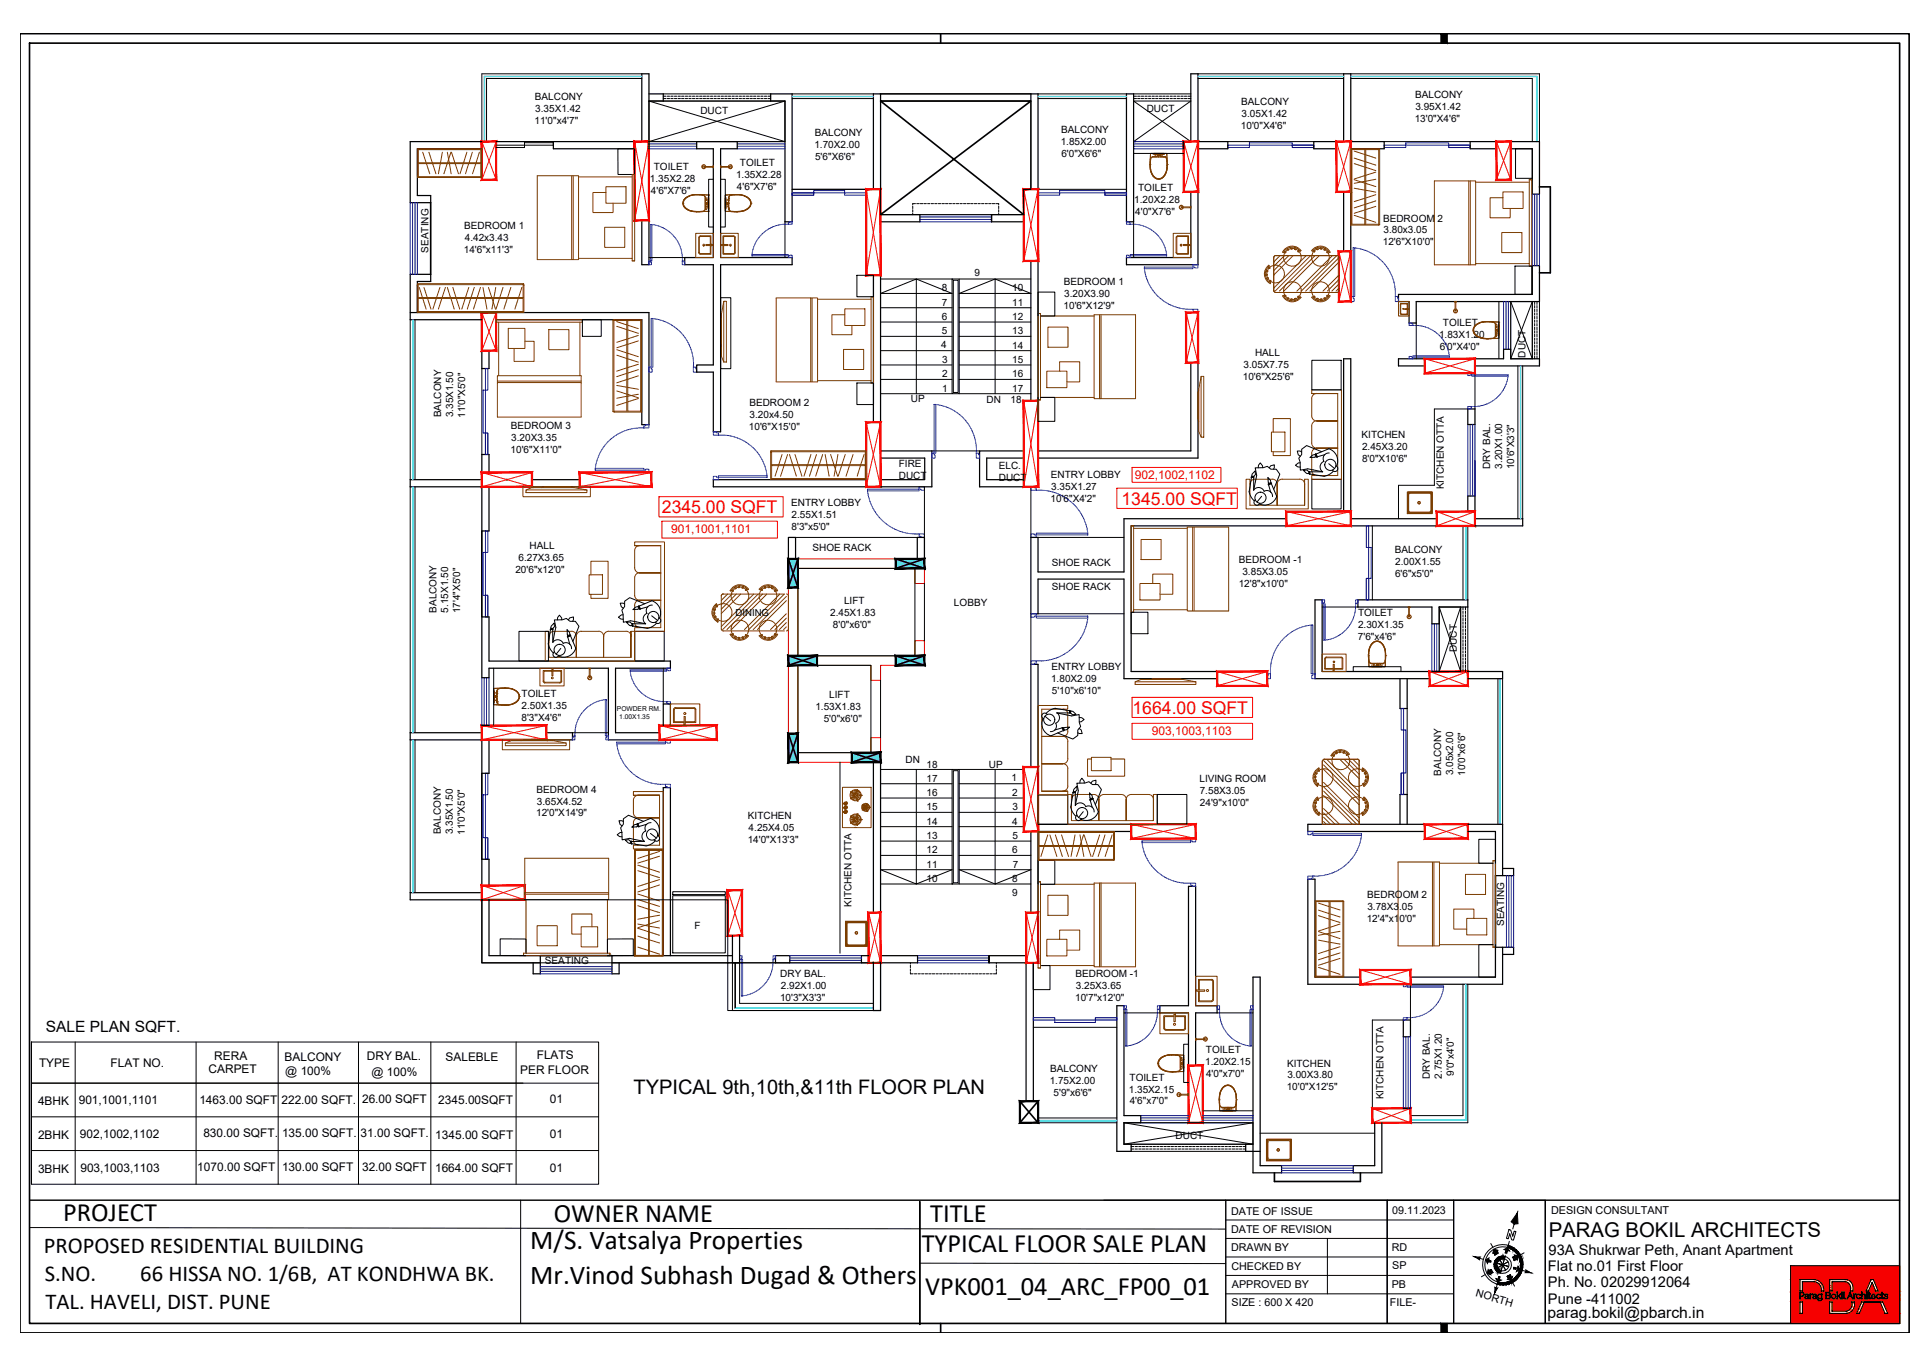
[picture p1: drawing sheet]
<svg xmlns="http://www.w3.org/2000/svg" width="594mm" height="420mm" viewBox="0 0 594 420" stroke-linecap="round" stroke-linejoin="round" font-family="sans-serif">
<defs><g id="words">
<g font-size="8.4">
<text x="163.2" y="384.6">M/S. Vatsalya Properties</text>
<text x="163.2" y="395.2">Mr.Vinod Subhash Dugad &amp; Others</text>
</g>
<g font-size="8.1">
<text x="19.4" y="375.8">PROJECT</text>
<text x="170.5" y="376.3">OWNER NAME</text>
<text x="286.3" y="376.2">TITLE</text>
<text x="283.7" y="385.5">TYPICAL FLOOR SALE PLAN</text>
<text x="284.8" y="398.7">VPK001_04_ARC_FP00_01</text>
</g>
<g font-size="7">
<text x="13.4" y="385.6">PROPOSED RESIDENTIAL BUILDING</text>
<text x="13.8" y="394.3">S.NO.</text>
<text x="43.2" y="394.3">66 HISSA NO. 1/6B, AT KONDHWA BK.</text>
<text x="14" y="403">TAL. HAVELI, DIST. PUNE</text>
</g>
<text font-size="6.3" x="476.7" y="380.8">PARAG BOKIL ARCHITECTS</text>
<text font-size="6.2" x="195" y="336.7">TYPICAL 9th,10th,&amp;11th FLOOR PLAN</text>
<g font-size="5.4" fill="#f00">
<text x="345.2" y="155.4">1345.00 SQFT</text>
<text x="203.7" y="158">2345.00 SQFT</text>
<text x="348.6" y="219.8">1664.00 SQFT</text>
</g>
<g font-size="4.8">
<text x="14.1" y="317.7">SALE PLAN SQFT.</text>
<text x="476.3" y="405.7">parag.bokil@pbarch.in</text>
</g>
<g font-size="4.5">
<text x="476.7" y="386.2">93A Shukrwar Peth, Anant Apartment</text>
<text x="476.5" y="391.2">Flat no.01 First Floor</text>
<text x="476.5" y="396.3">Ph. No. 02029912064</text>
<text x="476.5" y="401.3">Pune -411002</text>
</g>
<text font-size="4.4" x="458.6" y="387.7">NW</text>
<g font-size="4">
<text x="467.4" y="389.1" transform="rotate(-90 467.4 389.1)">NE</text>
<text x="460.4" y="393.3" transform="rotate(-90 460.4 393.3)">SW</text>
<text x="462.8" y="394.8">SE</text>
</g>
<g font-size="3.7" fill="#f00">
<text x="349.3" y="147.5">902,1002,1102</text>
<text x="206.6" y="164">901,1001,1101</text>
<text x="354.5" y="226.3">903,1003,1103</text>
</g>
<g font-size="3.7">
<text x="12" y="328.3">TYPE</text>
<text x="34.1" y="328.3">FLAT NO.</text>
<text x="65.9" y="326.3">RERA</text>
<text x="87.6" y="326.6">BALCONY</text>
<text x="112.9" y="326.3">DRY BAL.</text>
<text x="137.1" y="326.6">SALEBLE</text>
<text x="165.2" y="326.1">FLATS</text>
<text x="64.2" y="330.3">CARPET</text>
<text x="87.8" y="331">@ 100%</text>
<text x="114.4" y="331.1">@ 100%</text>
<text x="160.1" y="330.7">PER FLOOR</text>
<text x="11.7" y="340.3">4BHK</text>
<text x="24.2" y="340">901,1001,1101</text>
<text x="61.4" y="340">1463.00 SQFT</text>
<text x="86.6" y="339.9">222.00 SQFT.</text>
<text x="111.4" y="339.5">26.00 SQFT</text>
<text x="134.9" y="339.8">2345.00SQFT</text>
<text x="169.2" y="339.4">01</text>
<text x="11.7" y="350.6">2BHK</text>
<text x="24.6" y="350.4">902,1002,1102</text>
<text x="62.6" y="350">830.00 SQFT.</text>
<text x="86.8" y="350">135.00 SQFT.</text>
<text x="111" y="350">31.00 SQFT.</text>
<text x="134" y="350.5">1345.00 SQFT</text>
<text x="169.2" y="350.3">01</text>
<text x="11.7" y="361">3BHK</text>
<text x="24.8" y="360.8">903,1003,1103</text>
<text x="60.7" y="360.6">1070.00 SQFT</text>
<text x="86.8" y="360.4">130.00 SQFT</text>
<text x="111.4" y="360.4">32.00 SQFT</text>
<text x="133.9" y="360.7">1664.00 SQFT</text>
<text x="169.2" y="360.6">01</text>
</g>
<g font-size="3.5">
<text x="456.8" y="389.8">W</text>
<text x="464.6" y="391.9">E</text>
</g>
<g font-size="3.3">
<text x="379" y="373.9">DATE OF ISSUE</text>
<text x="428.5" y="373.8">09.11.2023</text>
<text x="477.4" y="373.5">DESIGN CONSULTANT</text>
<text x="379" y="379.5">DATE OF REVISION</text>
<text x="379" y="385.2">DRAWN BY</text>
<text x="428.4" y="385">RD</text>
<text x="379" y="390.9">CHECKED BY</text>
<text x="428.5" y="390.7">SP</text>
<text x="379.1" y="401.9">SIZE : 600 X 420</text>
<text x="379.2" y="396.6">APPROVED BY</text>
<text x="427.8" y="401.9">FILE-</text>
<text x="428.4" y="396.4">PB</text>
<text x="454.1" y="399" transform="rotate(16 454.1 399)">NORTH</text>
</g>
<g font-size="3.1">
<text x="164.7" y="30.7">BALCONY</text>
<text x="164.7" y="34.4">3.35X1.42</text>
<text x="215.6" y="35">DUCT</text>
<text x="353" y="34.6">DUCT</text>
<text x="382.1" y="32.3">BALCONY</text>
<text x="435.6" y="30.2">BALCONY</text>
<text x="435.7" y="33.9">3.95X1.42</text>
<text x="164.5" y="38.1">11'0&quot;x4'7&quot;</text>
<text x="250.8" y="41.9">BALCONY</text>
<text x="326.6" y="40.8">BALCONY</text>
<text x="382" y="39.7">10'0&quot;X4'6&quot;</text>
<text x="382.2" y="36">3.05X1.42</text>
<text x="435.5" y="37.6">13'0&quot;X4'6&quot;</text>
<text x="250.7" y="45.6">1.70X2.00</text>
<text x="326.5" y="44.5">1.85X2.00</text>
<text x="201.2" y="52.3">TOILET</text>
<text x="227.7" y="51.2">TOILET</text>
<text x="250.9" y="49.3">5'6&quot;X6'6&quot;</text>
<text x="326.7" y="48.2">6'0&quot;X6'6&quot;</text>
<text x="200.1" y="56">1.35X2.28</text>
<text x="200.3" y="59.6">4'6&quot;X7'6&quot;</text>
<text x="226.6" y="54.8">1.35X2.28</text>
<text x="226.9" y="58.5">4'6&quot;X7'6&quot;</text>
<text x="350.3" y="58.7">TOILET</text>
<text x="349.2" y="62.4">1.20X2.28</text>
<text x="142.9" y="70.6">BEDROOM 1</text>
<text x="349.4" y="66.1">4'0&quot;X7'6&quot;</text>
<text x="425.7" y="68.2">BEDROOM 2</text>
<text x="425.9" y="71.9">3.80x3.05</text>
<text x="131.9" y="77.8" transform="rotate(-90 131.9 77.8)">SEATING</text>
<text x="142.8" y="77.9">14'6&quot;x11'3&quot;</text>
<text x="143.1" y="74.2">4.42x3.43</text>
<text x="425.6" y="75.6">12'6&quot;X10'0&quot;</text>
<text x="289.9" y="89.6">8</text>
<text x="299.9" y="85">9</text>
<text x="311.6" y="89.6">10</text>
<text x="327.5" y="87.7">BEDROOM 1</text>
<text x="289.9" y="94.1">7</text>
<text x="311.6" y="94.1">11</text>
<text x="327.4" y="95">10'6&quot;X12'9&quot;</text>
<text x="327.6" y="91.3">3.20X3.90</text>
<text x="289.9" y="98.5">6</text>
<text x="311.6" y="98.5">12</text>
<text x="444.2" y="100.2">TOILET</text>
<text x="289.7" y="107.2">4</text>
<text x="289.9" y="102.9">5</text>
<text x="311.6" y="102.9">13</text>
<text x="311.6" y="107.3">14</text>
<text x="443" y="103.9">1.83X1.20</text>
<text x="443.2" y="107.6">6'0&quot;X4'0&quot;</text>
<text x="290" y="111.6">3</text>
<text x="311.6" y="111.7">15</text>
<text x="382.8" y="113.3">3.05X7.75</text>
<text x="386.3" y="109.5">HALL</text>
<text x="469.5" y="110.1" transform="rotate(-90 469.5 110.1)">DUCT</text>
<text x="290.1" y="116.1">2</text>
<text x="311.6" y="116.1">16</text>
<text x="382.6" y="117">10'6&quot;X25'6&quot;</text>
<text x="230.7" y="124.9">BEDROOM 2</text>
<text x="280.4" y="123.8">UP</text>
<text x="290" y="120.6">1</text>
<text x="303.7" y="124.1">DN</text>
<text x="311.1" y="124.1">18</text>
<text x="311.6" y="120.5">17</text>
<text x="135.8" y="128.5" transform="rotate(-90 135.8 128.5)">BALCONY</text>
<text x="139.5" y="128.4" transform="rotate(-90 139.5 128.4)">3.35X1.50</text>
<text x="143.2" y="128.6" transform="rotate(-90 143.2 128.6)">11'0&quot;X5'0&quot;</text>
<text x="157.3" y="132">BEDROOM 3</text>
<text x="230.7" y="128.6">3.20x4.50</text>
<text x="157.4" y="135.7">3.20X3.35</text>
<text x="230.5" y="132.3">10'6&quot;X15'0&quot;</text>
<text x="419.1" y="134.8">KITCHEN</text>
<text x="157.2" y="139.3">10'6&quot;X11'0&quot;</text>
<text x="276.7" y="143.7">FIRE</text>
<text x="419.3" y="138.5">2.45X3.20</text>
<text x="419.3" y="142.2">8'0&quot;X10'6&quot;</text>
<text x="276.7" y="147.4">DUCT</text>
<text x="307.5" y="144.3">ELC.</text>
<text x="307.5" y="148.1">DUCT</text>
<text x="323.5" y="147.2">ENTRY LOBBY</text>
<text x="458.7" y="144.4" transform="rotate(-90 458.7 144.4)">DRY BAL.</text>
<text x="462.4" y="144.3" transform="rotate(-90 462.4 144.3)">3.20X1.00</text>
<text x="466.1" y="144.5" transform="rotate(-90 466.1 144.5)">10'6&quot;X3'3&quot;</text>
<text x="243.5" y="155.7">ENTRY LOBBY</text>
<text x="323.4" y="154.6">10'6&quot;X4'2&quot;</text>
<text x="323.6" y="150.9">3.35X1.27</text>
<text x="444.4" y="150.7" transform="rotate(-90 444.4 150.7)">KITCHEN OTTA</text>
<text x="243.7" y="159.4">2.55X1.51</text>
<text x="243.7" y="163.1">8'3&quot;x5'0&quot;</text>
<text x="159.6" y="172.7">6.27X3.65</text>
<text x="163" y="169.1">HALL</text>
<text x="250.1" y="169.5">SHOE RACK</text>
<text x="381.4" y="173.3">BEDROOM -1</text>
<text x="429.3" y="170.3">BALCONY</text>
<text x="158.7" y="176.4">20'6&quot;x12'0&quot;</text>
<text x="323.8" y="174.1">SHOE RACK</text>
<text x="382.4" y="177">3.85X3.05</text>
<text x="429.4" y="177.7">6'6&quot;x5'0&quot;</text>
<text x="429.5" y="174">2.00X1.55</text>
<text x="259.8" y="185.8">LIFT</text>
<text x="323.8" y="181.5">SHOE RACK</text>
<text x="381.3" y="180.7">12'8&quot;x10'0&quot;</text>
<text x="134.3" y="188.6" transform="rotate(-90 134.3 188.6)">BALCONY</text>
<text x="138" y="188.5" transform="rotate(-90 138 188.5)">5.15X1.50</text>
<text x="141.7" y="188.8" transform="rotate(-90 141.7 188.8)">17'4&quot;X5'0&quot;</text>
<text x="255.5" y="189.5">2.45X1.83</text>
<text x="293.7" y="186.4">LOBBY</text>
<text x="418" y="189.7">TOILET</text>
<text x="256.4" y="193.2">8'0&quot;x6'0&quot;</text>
<text x="418" y="197.1">7'6&quot;x4'6&quot;</text>
<text x="418" y="193.4">2.30X1.35</text>
<text x="448.4" y="200.7" transform="rotate(-90 448.4 200.7)">DUCT</text>
<text x="323.5" y="209.8">1.80X2.09</text>
<text x="323.6" y="206.1">ENTRY LOBBY</text>
<text x="160.6" y="214.5">TOILET</text>
<text x="255.3" y="214.8">LIFT</text>
<text x="323.8" y="213.5">5'10&quot;x6'10&quot;</text>
<text x="160.5" y="218.2">2.50X1.35</text>
<text x="160.5" y="221.9">8'3&quot;X4'6&quot;</text>
<text x="251" y="218.5">1.53X1.83</text>
<text x="253.6" y="222.2">5'0&quot;x6'0&quot;</text>
<text x="278.8" y="234.9">DN</text>
<text x="285.2" y="236.5">18</text>
<text x="304.4" y="236.5">UP</text>
<text x="443.6" y="238.8" transform="rotate(-90 443.6 238.8)">BALCONY</text>
<text x="447.3" y="238.7" transform="rotate(-90 447.3 238.7)">3.05x2.00</text>
<text x="451" y="238.9" transform="rotate(-90 451 238.9)">10'0&quot;x6'6&quot;</text>
<text x="165.2" y="244">BEDROOM 4</text>
<text x="285.2" y="245">16</text>
<text x="285.2" y="240.6">17</text>
<text x="311.4" y="240.5">1</text>
<text x="311.6" y="244.9">2</text>
<text x="369.2" y="240.7">LIVING ROOM</text>
<text x="369.3" y="244.4">7.58X3.05</text>
<text x="165" y="251.3">12'0&quot;X14'9&quot;</text>
<text x="165.3" y="247.6">3.65X4.52</text>
<text x="285.2" y="249.4">15</text>
<text x="311.6" y="249.2">3</text>
<text x="369.3" y="248.1">24'9&quot;x10'0&quot;</text>
<text x="135.7" y="256.8" transform="rotate(-90 135.7 256.8)">BALCONY</text>
<text x="139.3" y="256.7" transform="rotate(-90 139.3 256.7)">3.35X1.50</text>
<text x="143" y="256.9" transform="rotate(-90 143 256.9)">11'0&quot;X5'0&quot;</text>
<text x="230.2" y="252">KITCHEN</text>
<text x="230.4" y="255.8">4.25X4.05</text>
<text x="285.2" y="253.9">14</text>
<text x="311.6" y="253.8">4</text>
<text x="230.2" y="259.4">14'0&quot;X13'3&quot;</text>
<text x="285.2" y="262.7">12</text>
<text x="285.2" y="258.3">13</text>
<text x="311.6" y="262.6">6</text>
<text x="311.6" y="258.1">5</text>
<text x="285.2" y="267.1">11</text>
<text x="311.8" y="267.1">7</text>
<text x="285.2" y="271.5">10</text>
<text x="311.6" y="271.5">8</text>
<text x="311.6" y="275.7">9</text>
<text x="262.1" y="279.1" transform="rotate(-90 262.1 279.1)">KITCHEN OTTA</text>
<text x="420.8" y="276.3">BEDROOM 2</text>
<text x="420.9" y="280">3.78X3.05</text>
<text x="213.8" y="285.9">F</text>
<text x="420.7" y="283.7">12'4&quot;x10'0&quot;</text>
<text x="463" y="285.1" transform="rotate(-90 463 285.1)">SEATING</text>
<text x="167.8" y="296.8">SEATING</text>
<text x="240.2" y="300.6">DRY BAL.</text>
<text x="240.4" y="304.3">2.92X1.00</text>
<text x="331" y="300.7">BEDROOM -1</text>
<text x="331.2" y="304.4">3.25X3.65</text>
<text x="240.1" y="308">10'3&quot;X3'3&quot;</text>
<text x="330.9" y="308.1">10'7&quot;x12'0&quot;</text>
<text x="371" y="327.8">1.20X2.15</text>
<text x="371.2" y="324.1">TOILET</text>
<text x="396.2" y="328.3">KITCHEN</text>
<text x="323.1" y="333.7">1.75X2.00</text>
<text x="323.2" y="330">BALCONY</text>
<text x="347.7" y="332.6">TOILET</text>
<text x="371.2" y="331.5">4'0&quot;x7'0&quot;</text>
<text x="396.1" y="335.6">10'0&quot;X12'5&quot;</text>
<text x="396.3" y="332">3.00X3.80</text>
<text x="440.2" y="332.2" transform="rotate(-90 440.2 332.2)">DRY BAL.</text>
<text x="443.9" y="332" transform="rotate(-90 443.9 332)">2.75X1.20</text>
<text x="447.5" y="331.1" transform="rotate(-90 447.5 331.1)">9'0&quot;x4'0&quot;</text>
<text x="324.3" y="337.4">5'9&quot;x6'6&quot;</text>
<text x="347.5" y="336.3">1.35X2.15</text>
<text x="347.8" y="340">4'6&quot;x7'0&quot;</text>
<text x="425.8" y="338.4" transform="rotate(-90 425.8 338.4)">KITCHEN OTTA</text>
<text x="361.9" y="350.6">DUCT</text>
</g>
<text font-size="3" x="226.4" y="189.7">DINING</text>
<g font-size="2.1">
<text x="189.9" y="218.7">POWDER RM.</text>
<text x="190.6" y="221.2">1.00X1.35</text>
</g>
</g></defs>
<!-- layer: WALL -->
<g fill="none" stroke="#000" stroke-width=".38">
<path d="M199.8 28.9h4.4v2.2h-4.4M237.2 28.9h6.6v39.4h-2.2v-37.2h-4.4zM346.7 28.9h2.2v39.4h-2.2zM148.3 43.6h-22v18.8h6.3v-2.2h-4.1v-14.4h19.8M195.4 45.8h-25.1v-2.2h27.3v-20.9h2.2v58.8h-2.2v-13.7M214.4 43.6h12.5v2.2h-5.1v33.5h22v2.2h-22v51.4h-2.2v-18.4h-5.2v-2.2h5.2v-30.8h-8.8v-2.2h8.8v-33.5h-5.2zM268.8 58.3v-29.4h2.2v37.2h12.2v2.2h-12.2v70.5h15.8v11h-15.8M317.3 58.3v-29.4h2.2v109.9h47.1v-27.2M348.9 43.6h.7M364.3 45.8v-2.2h2.3v-20.9h2.2v35.6M366.6 59v20.3h-19.9v2.2h22.1v-22.5M368.8 43.6h9.1v2.2h-9.1"/>
<path d="M411.6 43.6h-7.2v2.2h7M413.6 43.6v-20.9h2.2v20.9h10.3v2.2h-10.3v31.6M413.6 59v18.4M460.6 45.8h-8.1v-2.2h21.4v16.2h-2.2v-14h-6.7M305.2 68.3v-2.2v2.2M305.2 68.3h9.9M305.2 66.1h9.9M126.3 96.2h73.5v34.5h-2.2v-32.3h-44.9M128.5 96.2v-9.6h4.1v-2.2h-6.3v14h22M268.8 84.7v45.3M317.3 80.3v43.1M430.5 90.6h41.2v-8.8h2.2v11h-38v6.6h-2.2v-6.6h-3.2z"/>
<path d="M148.3 107.9v5.5h2.2v-5.5M368.8 111.6v29.4h-49.3M438.6 112.6h-8.1v-2.2h32.3v-2.9h2.2v2.9h8.9v2.2h-19.9M315.1 138.8h-13.6v11h13.6M451.8 125.9h2.2v4.8h-2.2zM148.3 147.6h-22v2.2h22M150.5 145.4v-5.5h-2.2v23.5h2.2v-13.6M163.7 147.6h14.7M163.7 149.8h14.7M266.6 147.6h-47v2.2h47M271 141h13.6v6.6h-13.6M315.1 141h-11.4v6.6h11.4"/>
<path d="M396 159.7h-50v16.4h-26.5v-10.7h-2.2v23.5h2.2v-10.6h26.5v30.6h28.6M413.6 157.5v-47.1h2.2v49.3h26.4M454 152.7h-2.2v4.8M454 141.7v15.8M454 159.7h14.7v2.2h-14.7M242.7 172v-6.6h2.2v6.6M282.3 172v-6.6h2.3v6.6M442.2 161.9h-94v44.8h26.4M418 184.6h33.8v2.2h-8.8v5.2h-2.2v-5.2h-22.8zM430.9 208.9v9.2h2.2v-9.2M443 206.7h-36v-22.1h-2.2v24.3h35.2M451.8 206.7h10.7v2.2h-10.7"/>
<path d="M150.5 223.3h-2.2v2.2h-22v2.2h22v10.3h2.2v-10.3M168.1 225.5h8.1v2.2h-8.1M203 225.5h-13.5v-19.8h16.9v-2.2h-55.9v-13.6h-2.2v18.7h2.2v-2.9h36.8v22h15.7M204.2 223.3v-6.6h2.2v6.6M268.8 234.6v46.3M271 234.6v59.6h11.4v2.2h-11.4M317.3 236.1v-31.6h2.2v91.9M317.3 255.9v25M319.5 253.7h28.7M319.5 255.9h28.7M430.9 253.7v-9.2h2.2v9.2M438.6 253.7h-36v2.2h36"/>
<path d="M451.8 253.7h10.7v15.8M451.8 255.9h8.5v13.6h5.6v-2.2h-3.4M148.3 272.5v-8h2.2v8M148.3 274.8h-22v2.2h22v19.4h18M150.5 277v17.2h15.8v5.5h-2.2v-3.3M204.2 294.2v-51.8h2.2v51.8M225.5 294.2h-37.1v5.5h2.2v-3.3M225.5 288v8.3M227.7 288v8.4h-39.3M238.7 294.2h4.4v2.2h-4.4zM267.4 294.2h-2.2v2.2h2.3M268.8 296.1v15h2.2v-15"/>
<path d="M304.4 296.4v-2.2v2.2M304.4 294.2h11.4M304.4 296.4h12.9M315.8 296.4v42.6M318.1 296.4v42.6M462.5 291.6v11.4h-59.9v-32.4h2.2v30.2h13.9M462.5 293.8h3.4v-2.2h-5.6v9.2h-26.1M343.8 309.6h2.2v33.8h5.1v2.2h-5.1v6.6h2.2v2.2h-4.4zM385.7 300.8h2.2v58h6.6v2.2h-8.8zM432 314h2.2v5.1h-2.2zM368 327.9v-16.1h6.6v-2.2h-6.6v-36.8h-2.2v36.8h-8.8v2.2h8.8v31.6M365.8 345.6h4.4"/>
<path d="M385.7 352.2h-2.3v2.2h4.5M423.1 345.6v13.2h-6.6v2.2h8.9v-15.4M432 341.2h2.2v2.2"/>
</g>
<circle cx="156" cy="147.6" r=".16" fill="#000" stroke="#000" stroke-width=".31"/>
<!-- layer: 3 -->
<g fill="none" stroke="#000" stroke-width=".31">
<path d="M199.8 31.1l41.8 12.5M241.6 31.1l-41.8 12.5M348.9 31.1l17.7 12.5M366.6 31.1l-17.7 12.5M219.6 55.2h-1.5v14.7h1.5M221.8 55.2h1.5v14.7h-1.5M348.9 47.2h15.4M461.4 92.8v17.6M465 92.8l6.7 17.6M471.7 92.8l-6.7 17.6M451.8 125.9h-10.3v23.5h-11v10.3M443 186.8l6.6 19.9"/>
<path d="M449.6 186.8l-6.6 19.9M152 205.7v17.6M416.5 206.7v-1.5h14.7v1.5M258.6 234.6v58.8M432 314h-9.6v31.6M365.8 321.4h-1.5v11.8h1.5M346 345.6l39.7 6.6M370.2 341.9h15.5M385.7 345.6l-39.7 6.6M387.9 348.8h35.2"/>
</g>
<!-- layer: Elev -->
<g fill="none" stroke="#000" stroke-width=".31">
<path d="M197.6 22.7h-49.3v20.9M197.6 24.2h-47.8v19.4M243.8 28.9h25M243.8 30.3h25M319.5 28.9h27.2M319.5 30.3h27.2M368.8 22.7h44.8M368.8 24.2h44.8M415.8 24.2h55.9v19.4M415.8 22.7h58.1v20.9M152.7 43.6h17.6h-17.6M243.8 58.3h22.8"/>
<path d="M319.5 58.3h27.2M377.9 43.6h26.5M426.1 43.6h26.4M127.7 98.4v49.2M148.3 113.4v26.5M467.2 112.6v47.1M468.7 112.6v47.1M126.3 149.8v75.7M127.7 149.8v75.7M422.4 161.9v22.7M450.3 161.9v22.7M451.8 161.9v22.7"/>
<path d="M148.3 189.9v-26.5v26.5M433.1 218.1v26.4M461.1 208.9v44.8M462.5 208.9v44.8M126.3 227.7v47.1M127.7 227.7v47.1M148.3 264.5v-26.5v26.5M225.5 296.4v14.7h43.3M227.7 296.4v12.4h41.1M318.1 316.2h25.7M450.3 303v40.4h-16.1M451.8 303v42.6h-17.6"/>
<path d="M319.5 345.6h24.3M319.5 344.1h24.3"/>
</g>
<!-- layer: GLAZING -->
<g fill="none" stroke="#1ad5d5" stroke-width=".31">
<path d="M197.6 23.4h-48.6v20.2M197.6 23.6h-48.4v20M243.8 29.6h25M243.8 29.8h25M319.5 29.6h27.2M319.5 29.8h27.2M368.8 23.4h44.8M368.8 23.6h44.8M415.8 23.4h57.3v20.2M415.8 23.6h57.1v20M127 98.4v49.2M127.2 98.4v49.2"/>
<path d="M468 112.6v47.1M468.2 112.6v47.1M127 149.8v75.7M127.2 149.8v75.7M451.1 161.9v22.7M451.3 161.9v22.7M461.6 208.9v44.8M461.8 208.9v44.8M127 227.7v47.1M127.2 227.7v47.1M226.2 310.3h42.6M226.4 310.1h42.4"/>
<path d="M451.1 303v41.7h-16.9M451.3 303v41.8h-17.1M319.5 344.8h24.3M319.5 345h24.3"/>
</g>
<!-- layer: DOOR -->
<g fill="none" stroke="#0b2af4" stroke-width=".31">
<path d="M200.3 69.1h.4v11.2h-.4zM200.7 69.1h.2M201 69.2h.2M201.3 69.2h.2M201.6 69.3h.2M202 69.3l.2 .1M202.3 69.4l.2 .1M202.6 69.5l.2 .1M202.9 69.6l.2 .1M203.2 69.8h.2M203.5 69.9l.2 .1M203.8 70l.2 .1"/>
<path d="M204.1 70.1l.2 .2M204.4 70.3l.2 .1M204.7 70.5l.2 .1M205 70.6l.2 .1M205.3 70.8l.2 .1M205.6 71l.1 .1M205.8 71.2l.2 .1M206.1 71.4l.2 .1M206.4 71.6l.1 .1M206.6 71.8l.1 .2M206.8 72.1l.2 .1M207.1 72.3l.1 .2"/>
<path d="M207.3 72.5l.1 .2M207.5 72.8l.1 .2M207.7 73.1l.1 .1M207.9 73.3l.2 .2M208.1 73.6l.1 .2M208.3 73.9l.1 .1M208.5 74.1l.1 .2M208.6 74.4l.2 .2M208.8 74.7l.1 .2M208.9 75l.2 .2M209.1 75.3l.1 .2M209.2 75.6l.1 .2"/>
<path d="M209.4 75.9v.2M209.5 76.2v.2M209.6 76.5v.2M209.7 76.9v.2M209.7 77.2l.1 .2M209.8 77.5l.1 .2M209.9 77.8v.2M209.9 78.2l.1 .2M210 78.5v.2M210 78.8v.2M210 79.1v.3M210 79.5v.2"/>
<path d="M210 79.8v.2M231.5 78.3h11.2v.5h-11.2zM231.5 78.2v.1M231.5 77.8v.2M231.6 77.5l-.1 .2M231.7 77.2l-.1 .2M231.8 76.9l-.1 .2M231.8 76.6v.2M231.9 76.2v.2M232.1 75.9l-.1 .2M232.2 75.6l-.1 .2M232.3 75.3l-.1 .2"/>
<path d="M232.4 75v.2M232.6 74.7l-.1 .2M232.7 74.4l-.1 .2M232.9 74.1l-.1 .2M233.1 73.9l-.1 .1M233.3 73.6l-.1 .1M233.5 73.3l-.2 .2M233.7 73.1l-.2 .1M233.9 72.8l-.1 .2M234.1 72.5l-.1 .2M234.3 72.3l-.1 .2M234.6 72l-.2 .2"/>
<path d="M234.8 71.8l-.2 .2M235.1 71.6l-.2 .1M235.3 71.4l-.2 .1M235.6 71.2l-.2 .1M235.8 71l-.1 .1M236.1 70.8l-.2 .1M236.4 70.6l-.2 .1M236.7 70.4l-.2 .2M237 70.3l-.2 .1M237.3 70.1l-.2 .1M237.6 70l-.3 .1M237.9 69.8l-.3 .1"/>
<path d="M238.2 69.7l-.3 .1M238.5 69.6l-.2 .1M238.8 69.5l-.2 .1M239.1 69.4l-.2 .1M239.4 69.3l-.2 .1M239.8 69.2l-.2 .1M240.1 69.2h-.3M240.4 69.1l-.2 .1M240.7 69.1h-.2M241.1 69l-.3 .1M241.2 69h.2M241.5 69h.2"/>
<path d="M241.8 69h.2M242.2 69h.2M242.5 69h1.3v-.7l-1.1 .2v.5M242.7 78.8l1.1-.2v.7h-1.1zM346.7 78.6l1.2 .2v.5h-1.2zM347.9 78.3h11.2v.5h-11.2zM347.9 69v-.5l-1.2-.2v.7h1.4M348.2 69h.2M348.7 69h-.2M348.9 69h.2M349.2 69h.2M349.5 69l.2 .1"/>
<path d="M349.8 69.1h.2M350.2 69.1l.2 .1M350.5 69.2h.2M350.8 69.2l.2 .1M351.1 69.3l.3 .1M351.5 69.4l.2 .1M351.8 69.5l.2 .1M352.1 69.6l.2 .1M352.4 69.7l.2 .1M352.7 69.8l.2 .1M353 70l.2 .1M353.3 70.1l.2 .1"/>
<path d="M353.6 70.3l.2 .1M353.9 70.4l.2 .2M354.2 70.6l.2 .1M354.4 70.8l.3 .1M354.7 71l.2 .1M355 71.2l.2 .1M355.2 71.4l.2 .1M355.5 71.6l.2 .1M355.8 71.8l.1 .2M356 72l.1 .2M356.2 72.3l.2 .2M356.5 72.5l.1 .2"/>
<path d="M356.7 72.8l.1 .2M356.9 73.1l.1 .1M357.1 73.3l.1 .2M357.3 73.6l.1 .1M357.5 73.9l.1 .1M357.7 74.1v.2M357.8 74.4l.1 .2M358 74.7l.1 .2M358.1 75l.1 .2M358.3 75.3v.2M358.4 75.6l.1 .2M358.5 75.9l.1 .2"/>
<path d="M358.6 76.2l.1 .2M358.7 76.6l.1 .2M358.8 76.9l.1 .2M358.9 77.2v.2M359 77.5v.3M359 77.8l.1 .2M359.1 78.2v.1M416.5 76.3h.5v15h-.5zM417 76.3h.2M417.3 76.3l.2 .1M417.6 76.4h.3M418 76.4l.2 .1"/>
<path d="M418.3 76.5h.2M418.6 76.6l.2 .1M418.9 76.7h.2M419.3 76.7l.2 .1M419.6 76.9h.2M419.9 76.9l.2 .1M420.2 77l.2 .1M420.5 77.2h.2M420.8 77.3l.2 .1M421.1 77.4l.2 .1M421.4 77.5l.2 .2M421.7 77.7l.2 .1"/>
<path d="M422 77.9l.2 .1M422.3 78l.2 .1M422.6 78.2l.2 .1M422.9 78.3l.2 .2M423.1 78.6l.3 .1M423.4 78.7l.2 .2M423.7 78.9l.2 .2M424 79.1l.2 .2M424.3 79.3l.1 .2M424.5 79.5l.1 .2M424.7 79.8l.2 .1M425 80l.1 .1"/>
<path d="M199.8 80.3h.5v.5h.2v.7h-.7zM200.4 98h.6v15h-.6zM201 98l.2 .1M201.3 98.1h.2M201.6 98.2h.2M201.9 98.2h.2M202.3 98.2l.2 .1M202.6 98.3l.2 .1M202.9 98.4l.2 .1M203.2 98.5l.2 .1M203.5 98.6l.2 .1M203.9 98.7h.2"/>
<path d="M204.2 98.8l.2 .1M204.5 98.9l.2 .1M204.8 99l.2 .1M205.1 99.2l.2 .1M205.4 99.3l.2 .1M205.7 99.5l.2 .1M206 99.6l.1 .1M206.3 99.8l.1 .1M206.6 99.9l.1 .2M210 80.2v1.3h.8l-.2-1.2h-.6M352.2 82.2h15v.5h-15zM352.2 82.7l.1 .3"/>
<path d="M352.3 83v.3M352.4 83.4v.2M352.4 83.7l.1 .2M352.5 84.1v.2M352.5 84.4l.1 .2M352.6 84.7l.1 .2M352.7 85l.1 .2M352.8 85.3l.1 .2M352.9 85.6l.1 .2M353 86l.1 .2M353.2 86.3l.1 .2M353.3 86.6l.1 .2"/>
<path d="M353.4 86.9l.1 .2M353.6 87.2v.2M353.7 87.5l.1 .2M353.9 87.7l.1 .3M354 88l.1 .3M354.2 88.3l.1 .2M354.4 88.6l.1 .2M354.5 88.9l.2 .2M354.7 89.2l.2 .2M354.9 89.4l.1 .2M355.1 89.7l.1 .2M355.3 90l.2 .2"/>
<path d="M355.5 90.2l.2 .2M355.8 90.5l.1 .1M356 90.7l.1 .2M356.2 91l.1 .1M356.4 91.2l.2 .1M356.7 91.4l.2 .2M356.9 91.6l.2 .2M357.2 91.8l.1 .2M357.4 92.1l.2 .1M357.7 92.3l.2 .1M358 92.5l.1 .1M358.2 92.7l.2 .1"/>
<path d="M358.5 92.9l.2 .1M358.8 93l.2 .2M359.1 93.2l.2 .1M359.4 93.4l.2 .1M359.6 93.5l.2 .2M359.9 93.7l.3 .1M360.2 93.8l.3 .1M360.5 94l.3 .1M360.8 94.1l.2 .1M361.1 94.2l.2 .1M361.5 94.3l.2 .1M361.8 94.4l.2 .1"/>
<path d="M362.1 94.6h.2M362.4 94.6l.2 .1M362.7 94.8h.3M363 94.8l.3 .1M363.4 94.9h.2M363.7 94.9l.2 .1M364 95l.3 .1M364.3 95.1h.3M364.7 95.1h.2M365 95.2h.2M365.4 95.2h.2M365.7 95.2h.2"/>
<path d="M366 95.2h.2M366.3 95.2h.3M366.7 95.2h.2M367 95.2h1.8v1h-1v-.3h-.6v-.7M367.2 81.5h1.6v1h-1v-.3h-.6zM415.8 91.3h.7v.5h.3v1h-1zM425.2 80.2l.2 .2M425.5 80.5l.1 .1M425.7 80.7l.1 .1M425.9 80.9l.2 .2M426.2 81.2l.1 .2M426.4 81.4l.1 .2"/>
<path d="M426.5 81.7l.2 .2M426.7 82l.2 .2M427 82.2l.1 .2M427.1 82.5l.2 .2M427.3 82.8l.1 .2M427.5 83.1l.1 .2M427.6 83.3l.2 .3M427.8 83.6l.1 .2M428 83.9l.1 .2M428.1 84.2l.1 .2M428.2 84.5l.2 .2M428.4 84.8l.1 .2"/>
<path d="M428.5 85.2l.1 .1M428.7 85.5v.2M428.7 85.8l.1 .2M428.8 86.1l.1 .2M428.9 86.4l.1 .2M429 86.7l.1 .2M429.1 87l.1 .3M429.2 87.4v.2M429.2 87.7l.1 .2M429.3 88l.1 .3M429.4 88.3v.2M429.4 88.7v.2"/>
<path d="M429.5 89v.2M429.5 89.4v.2M429.5 89.6v.3M429.5 91.3h.7v.5h.3v1h-1zM429.5 90v.2M429.5 90.3v.2M429.5 90.7v.2M429.5 91v.2M199.8 113h.6v.6h.3v.9h-.9zM206.8 100.1l.2 .1M207.1 100.3l.2 .1M207.4 100.5l.1 .1"/>
<path d="M207.7 100.7l.1 .1M207.9 100.9l.2 .1M208.2 101.1l.2 .1M208.4 101.3l.2 .2M208.7 101.5l.2 .2M208.9 101.7l.2 .2M209.2 102l.1 .1M209.4 102.2l.2 .1M209.6 102.4l.2 .2M209.9 102.7l.1 .2M210.1 102.9l.2 .2M210.3 103.2l.1 .2"/>
<path d="M210.5 103.4l.1 .2M210.7 103.7l.1 .2M210.9 104l.1 .2M211.1 104.3l.1 .1M211.3 104.5l.1 .2M211.4 104.8l.2 .2M211.6 105.1l.1 .2M211.8 105.4l.1 .2M211.9 105.7l.1 .2M212.1 106l.1 .2M212.2 106.3l.1 .2M212.3 106.6l.1 .2"/>
<path d="M212.5 106.9v.2M212.6 107.2l.1 .2M212.7 107.5l.1 .2M212.8 107.9l.1 .2M212.9 108.1l.1 .3M213 108.5v.2M213 108.8l.1 .2M213.1 109.1l.1 .2M213.2 109.5l.1 .2M213.3 109.8v.2M213.3 110.4l.1 .2M213.3 110.1v.2"/>
<path d="M213.4 110.8v.2M213.4 113h.8v.6h.2v.9h-1zM213.4 111.1v.2M213.4 112.8v.2M213.5 111.4v.3M213.5 111.7v.3M213.5 112.1v.2M213.5 112.4l-.1 .2M433.7 109.7l1.2 .2v.5h-1.2zM434.9 109.5h11.2v.4h-11.2zM434.9 100.2v-.6l-1.2-.2v.8h1.4M435.2 100.2h.2"/>
<path d="M435.7 100.1l-.2 .1M435.8 100.1h.3M436.2 100.2h.2M436.5 100.2h.2M436.8 100.2l.3 .1M437.2 100.3h.2M437.5 100.3l.2 .1M437.8 100.4h.3M438.1 100.5h.2M438.5 100.6h.2M438.8 100.7h.2M439.1 100.8l.2 .1"/>
<path d="M439.4 100.9l.2 .1M439.7 101l.2 .1M440 101.2h.2M440.3 101.3l.2 .1M440.6 101.5h.2M440.9 101.6l.2 .1M441.2 101.8l.2 .1M441.5 102l.1 .1M441.7 102.1l.2 .2M442 102.3l.2 .2M442.2 102.6l.3 .1M442.5 102.8l.2 .1"/>
<path d="M442.8 103l.1 .1M443 103.2l.2 .2M443.3 103.4l.1 .2M443.5 103.7l.1 .1M443.7 103.9l.1 .2M443.9 104.2l.1 .2M444.1 104.5l.1 .1M444.3 104.7l.1 .2M444.5 105l.1 .2M444.7 105.3v.2M444.8 105.6l.1 .2M445 105.9l.1 .2"/>
<path d="M445.1 106.2l.1 .2M445.2 106.5l.1 .2M445.4 106.8l.1 .2M445.5 107.1l.1 .2M445.6 107.4l.1 .2M445.7 107.7l.1 .2M445.8 108l.1 .2M445.9 108.4l.1 .2M446 108.7v.2M446 109l.1 .2M446.1 109.3v.2M451.8 114.8h1.2v.6l-1.2 .2z"/>
<path d="M453 115.4h11.2v.4h-11.2zM462.8 119.8l-.1 .2M463 119.5l-.1 .2M463.2 119.2l-.1 .3M463.3 118.9l-.1 .3M463.4 118.6l-.1 .2M463.6 118.3l-.1 .2M463.7 118l-.1 .2M463.7 117.7v.2M463.9 117.4l-.1 .2M464 117.1l-.1 .2M464 116.7v.3"/>
<path d="M464.1 116.4l-.1 .2M464.1 116.1v.2M464.2 115.8v.2M184.5 139.9l-.1 .2M184.6 139.6l-.1 .2M184.8 139.3l-.2 .2M184.9 139l-.1 .2M185.1 138.7l-.1 .2M185.2 138.4l-.1 .2M185.4 138.2l-.1 .1M185.6 137.9l-.1 .2M185.8 137.6l-.1 .2"/>
<path d="M186 137.3l-.1 .2M186.2 137.1l-.2 .1M186.4 136.8l-.1 .2M186.6 136.6l-.1 .1M186.8 136.3l-.1 .2M187.1 136l-.2 .2M187.3 135.8l-.2 .2M187.6 135.6l-.2 .1M187.8 135.4l-.2 .1M188 135.2l-.1 .1M188.3 134.9l-.2 .2M188.5 134.7l-.1 .2"/>
<path d="M188.8 134.5l-.2 .2M189.1 134.4l-.2 .1M189.3 134.1l-.1 .2M189.6 134l-.2 .1M189.9 133.8l-.2 .1M190.2 133.6l-.2 .1M190.5 133.5h-.2M190.8 133.3l-.2 .1M191.1 133.2l-.2 .1M191.4 133l-.2 .1M191.7 132.9l-.2 .1M192 132.7l-.2 .1"/>
<path d="M192.3 132.6l-.2 .1M192.6 132.5l-.2 .1M192.9 132.4l-.2 .1M193.2 132.3l-.2 .1M193.5 132.2l-.2 .1M193.9 132.1l-.2 .1M194.2 132.1h-.2M194.5 132h-.2M194.8 131.9l-.2 .1M195.2 131.9h-.2M195.5 131.8l-.2 .1M195.6 131.8h.2"/>
<path d="M195.9 131.8h.3M196.5 131.7l-.2 .1M196.6 131.7h.2M196.9 131.7h.3M197.3 131.7h.2M197.6 131.7h.2M197.9 131.7h.2M198.2 131h.5v-.3h1.1v1h-1.6zM221.1 133.9v-.6h-.5v-.4h-1v1h1.7M221.5 133.9h.2M221.8 133.9h.2M222.1 133.9h.3"/>
<path d="M222.4 133.9h.3M222.8 133.9h.2M223.1 134h.2M223.5 134h.2M223.8 134l.2 .1M224.1 134.1h.2M224.4 134.1h.2M224.8 134.2h.2M225.1 134.3h.2M225.4 134.3l.2 .1M225.7 134.4l.3 .1M226 134.5l.3 .1"/>
<path d="M226.4 134.6h.2M226.7 134.7l.2 .1M227 134.8l.2 .1M227.3 134.9l.2 .1M227.6 135.1l.2 .1M227.9 135.2l.2 .1M228.2 135.3l.2 .1M228.5 135.5l.2 .1M228.8 135.6l.2 .1M229.1 135.8l.2 .1M229.4 136l.2 .1M229.7 136.1l.2 .2"/>
<path d="M229.9 136.3l.2 .1M230.2 136.5l.2 .1M230.5 136.7l.2 .1M230.7 136.9l.2 .2M231 137.1l.2 .1M231.3 137.3l.1 .2M231.5 137.6l.2 .1M231.8 137.8l.1 .1M232 138l.1 .2M232.2 138.2l.2 .2M232.4 138.5l.2 .1M232.7 138.7l.1 .2"/>
<path d="M232.9 139l.1 .1M233.1 139.2l.1 .2M233.3 139.5l.2 .2M233.5 139.8l.1 .1M286.8 139.5h.7v.5h.3v1h-1zM287.5 124.5h.6v15h-.6zM288.1 124.5h.1M288.4 124.5l.2 .1M288.7 124.6h.2M289 124.7h.2M289.3 124.7h.2M289.6 124.8h.2"/>
<path d="M290 124.9h.2M290.3 125h.2M290.6 125l.2 .1M290.9 125.1l.3 .1M291.2 125.3h.3M291.5 125.4l.2 .1M291.8 125.5l.2 .1M292.2 125.6l.2 .1M292.5 125.8l.2 .1M292.8 125.9l.1 .1M293.1 126.1l.1 .1M293.4 126.2l.1 .2"/>
<path d="M293.7 126.4l.1 .1M293.9 126.6l.2 .1M294.2 126.8l.2 .1M294.5 126.9l.1 .2M294.8 127.1l.1 .1M295 127.3l.2 .2M295.3 127.5l.1 .2M295.5 127.7l.2 .2M295.8 128l.1 .1M296 128.2l.2 .1M296.3 128.4l.1 .2M296.5 128.6l.2 .2"/>
<path d="M296.7 128.9l.2 .2M297 129.1l.1 .2M297.2 129.4l.1 .2M297.4 129.7l.1 .1M297.6 129.9l.1 .2M297.8 130.2l.1 .1M298 130.4l.1 .2M298.2 130.7l.1 .2M298.4 131l.1 .2M298.5 131.3l.1 .2M298.7 131.6l.1 .2M298.9 131.9v.1"/>
<path d="M299 132.2l.1 .1M299.2 132.4v.3M299.3 132.7l.1 .3M299.4 133l.1 .3M299.5 133.3l.1 .2M299.7 133.7v.2M299.8 134v.2M299.9 134.3l.1 .2M300 134.6v.2M300.1 134.9v.3M300.1 135.2l.1 .3M300.2 135.6l.1 .2"/>
<path d="M300.3 135.9v.2M300.3 136.2l.1 .2M300.4 136.9l.1 .2M300.4 136.6v.2M300.5 137.2v.2M300.5 139.5h.7v.5h.3v1h-1zM300.5 137.5v.3M300.5 139.2v.2M300.6 137.9v.2M300.6 138.2v.2M300.6 138.5v.3M300.6 138.9l-.1 .2"/>
<path d="M453 125.1v.5h-.4v.3h-.8v-.8h1.4M453.2 125.1h.3M453.6 125.1h.2M453.9 125.1h.2M454.3 125.1h.2M454.6 125.1h.2M454.9 125h.3M455.2 125h.3M455.8 124.9l-.2 .1M456.1 124.8l-.2 .1M456.4 124.8h-.2M456.8 124.7h-.2"/>
<path d="M457.1 124.6l-.3 .1M457.4 124.4l-.2 .1M457.7 124.3l-.2 .1M458 124.2l-.2 .1M458.3 124.1h-.2M458.6 123.9l-.2 .1M458.9 123.8l-.2 .1M459.2 123.6l-.2 .1M459.4 123.4l-.1 .1M459.7 123.2l-.1 .1M460 123l-.2 .2M460.2 122.8l-.1 .2"/>
<path d="M460.5 122.6l-.2 .2M460.8 122.4l-.2 .1M461 122.2l-.1 .1M461.2 121.9l-.1 .2M461.5 121.7l-.2 .2M461.7 121.4l-.2 .2M461.9 121.2l-.1 .2M462.1 120.9l-.1 .2M462.3 120.7l-.1 .1M462.5 120.4l-.1 .2M462.7 120.1l-.1 .2M183.2 144.2h15v.5h-15z"/>
<path d="M183.2 144v.2M183.3 143.7v.2M183.4 143.4l-.1 .2M183.4 143v.2M183.5 142.7v.2M183.6 142.4l-.1 .2M183.7 142.1l-.1 .2M183.8 141.8l-.1 .2M183.8 141.4v.2M184 141.1l-.1 .2M184.1 140.8l-.1 .2M184.2 140.5l-.1 .2"/>
<path d="M184.3 140.2v.2M198.2 144.7h.5v-.3h1.1v1h-1.6zM219.6 146.6h1v.3h.5v.7h-1.5zM221.1 146.4h15v.5h-15zM233.7 140l.1 .2M233.9 140.3l.1 .2M234.1 140.6l.1 .2M234.2 140.9l.1 .2M234.4 141.2l.1 .2M234.6 141.5v.1M234.7 141.8l.1 .1M234.9 142.1v.1"/>
<path d="M235 142.4l.1 .2M235.1 142.6l.1 .3M235.2 142.9l.1 .3M235.4 143.3v.2M235.5 143.6v.2M235.6 143.9v.2M235.7 144.2v.2M235.7 144.6l.1 .2M235.8 144.9l.1 .2M235.9 145.2l.1 .2M236 145.5v.2M236 145.8v.3"/>
<path d="M236.1 146.2v.2M267 150.6h15.9v.5h-15.9zM267 151.1l.1 .2M267.1 151.5v.2M267.2 151.8v.2M267.2 152.1v.2M267.2 152.4l.1 .2M267.3 152.8l.1 .2M267.4 153.1l.1 .2M267.5 153.4l.1 .2M267.6 153.7l.1 .3M267.7 154v.2"/>
<path d="M267.8 154.3l.1 .2M267.9 154.7l.1 .2M268 155l.1 .2M268.2 155.3l.1 .2M268.3 155.6l.1 .2M268.4 155.9l.1 .2M268.6 156.2l.1 .2M268.7 156.5l.1 .2M268.9 156.8l.1 .2M269.1 157l.1 .3M269.2 157.3l.2 .2M269.4 157.6l.1 .2"/>
<path d="M269.6 157.9l.1 .2M269.8 158.2l.1 .2M270 158.4l.1 .2M270.2 158.7l.1 .2M270.4 158.9l.1 .2M270.6 159.2l.1 .2M270.8 159.5l.4 .3M271.3 159.9l.2 .2M282.9 149.8h1.7v1.1h-1.1v-.3h-.6zM319 150.9v-.8h-.6v-.3h-1.1v1.1h1.8M319.3 150.9h.2M319.6 150.9h.2"/>
<path d="M319.9 150.9h.3M320.3 150.9h.2M320.6 150.9h.2M320.9 150.9h.3M321.3 150.9h.2M321.6 150.9l.2 .1M321.9 151h.2M322.2 151l.3 .1M322.6 151.1l.2 .1M322.9 151.2h.2M323.2 151.2l.3 .1M323.5 151.3l.3 .1"/>
<path d="M323.9 151.4l.2 .1M324.2 151.5h.2M324.5 151.6l.2 .1M324.8 151.7l.2 .1M325.1 151.8l.3 .1M325.4 151.9l.3 .1M325.7 152l.3 .1M326 152.2l.2 .1M326.4 152.3l.1 .1M326.7 152.5l.1 .1M327 152.6l.1 .1M327.2 152.8l.2 .1"/>
<path d="M327.5 152.9l.2 .2M327.8 153.1l.2 .1M328.1 153.3l.2 .1M328.4 153.5l.1 .1M328.7 153.7l.1 .1M328.9 153.9l.2 .1M329.2 154.1l.1 .1M329.4 154.3l.2 .1M329.7 154.5l.1 .1M329.9 154.7l.2 .1M330.2 154.9l.2 .2M330.4 155.1l.2 .2"/>
<path d="M330.7 155.4l.1 .2M330.9 155.6l.1 .2M331.1 155.9l.1 .1M331.3 156.1l.2 .2M331.5 156.4l.2 .1M331.8 156.7l.1 .1M332 156.9l.1 .2M332.2 157.2l.1 .1M332.3 157.4l.2 .2M332.5 157.7l.1 .2M332.7 158l.1 .2M332.9 158.3l.1 .2"/>
<path d="M333 158.6l.1 .2M333.2 158.9l.1 .2M333.4 159.2v.2M333.5 159.5l.1 .2M333.7 159.8v.2M271.5 160.2l.2 .1M271.8 160.4l.1 .2M272 160.6l.2 .2M272.3 160.8l.1 .2M272.5 161l.2 .2M272.8 161.2l.2 .2M273 161.4l.2 .2"/>
<path d="M273.3 161.7h.2M273.6 161.8l.2 .2M273.9 162l.2 .1M274.1 162.2l.2 .1M274.4 162.4l.2 .1M274.7 162.5l.2 .1M275 162.7l.2 .1M275.3 162.8l.2 .1M275.6 163l.2 .1M275.9 163.1l.2 .1M276.2 163.2l.2 .1M276.5 163.4h.3"/>
<path d="M276.8 163.5l.3 .1M277.1 163.6h.3M277.5 163.7h.2M277.8 163.8l.2 .1M278.1 163.9h.2M278.4 163.9l.3 .1M278.8 164l.2 .1M279.1 164.1h.2M279.4 164.2h.2M279.7 164.2h.2M280.1 164.2l.2 .1M280.4 164.3h.2"/>
<path d="M280.7 164.3h.3M281.1 164.3l.2 .1M281.4 164.4h.2M281.7 164.4h.2M282.1 164.4h.2M282.4 164.4h.2M282.7 164.4h1.9v1h-1.1v-.3h-.6v-.7M317.3 164.4h1.1v.3h.6v.7h-1.7zM319 164.1h15.8v.6h-15.8zM333.7 160l.1 .3M333.9 160.4l.1 .2M334 160.7l.1 .2"/>
<path d="M334.1 161l.1 .2M334.2 161.3l.1 .2M334.3 161.6l.1 .2M334.4 162l.1 .2M334.5 162.2v.3M334.6 162.6v.2M334.6 162.9l.1 .2M334.7 163.2v.3M334.8 163.6v.2M334.8 163.9v.2M317.3 188.9h1.7v.7h-.6v.4h-1.1zM319 189.6h15.8v.6h-15.8z"/>
<path d="M329.6 199.9l-.2 .2M329.8 199.7l-.1 .1M330.1 199.5l-.2 .1M330.4 199.2l-.2 .2M330.6 199l-.2 .2M330.8 198.8l-.1 .2M331 198.5l-.1 .2M331.2 198.3l-.1 .1M331.5 198l-.2 .2M331.7 197.8l-.2 .1M331.9 197.5l-.1 .2M332.1 197.3l-.1 .1"/>
<path d="M332.3 197l-.1 .2M332.5 196.7l-.2 .2M332.6 196.4l-.1 .2M332.8 196.2l-.1 .1M333 195.9l-.1 .1M333.1 195.6l-.1 .2M333.3 195.3l-.1 .2M333.4 195v.2M333.6 194.7l-.1 .2M333.7 194.4v.2M333.8 194l-.1 .3M334 193.7l-.1 .3"/>
<path d="M334.1 193.4l-.1 .3M334.2 193.2l-.1 .1M334.3 192.8l-.1 .2M334.4 192.5l-.1 .2M334.5 192.2l-.1 .2M334.5 191.8v.3M334.6 191.5v.3M334.7 191.2l-.1 .2M334.7 190.9v.2M334.8 190.5v.3M334.8 190.2v.2M392.7 199.8l-.1 .2"/>
<path d="M392.9 199.5l-.1 .2M393.1 199.2l-.1 .2M393.2 198.9l-.1 .2M393.4 198.7l-.1 .1M393.6 198.4l-.1 .2M393.8 198.1l-.2 .2M394 197.9l-.1 .1M394.2 197.6l-.1 .2M394.4 197.3l-.2 .2M394.6 197.1l-.1 .1M394.8 196.8l-.1 .2M395.1 196.6l-.2 .2"/>
<path d="M395.3 196.3l-.1 .2M395.5 196.1l-.1 .1M395.8 195.9l-.2 .1M396.1 195.7l-.2 .1M396.3 195.5l-.2 .1M396.6 195.3l-.2 .1M396.8 195.1l-.2 .1M397.1 194.9l-.2 .1M397.4 194.7l-.2 .1M397.6 194.5l-.1 .1M397.9 194.3l-.2 .1M398.2 194.2l-.2 .1"/>
<path d="M398.5 194l-.2 .1M398.8 193.8l-.2 .2M399.1 193.7l-.2 .1M399.4 193.5l-.2 .1M399.7 193.4l-.2 .1M400 193.3l-.2 .1M400.3 193.2h-.2M400.6 193.1l-.2 .1M400.9 193h-.2M401.3 192.9h-.2M401.6 192.8l-.3 .1M401.9 192.7h-.2"/>
<path d="M402.2 192.6h-.2M402.5 192.6h-.2M402.9 192.5l-.2 .1M403.2 192.4l-.2 .1M403.5 192.4h.6v15h-.6zM403.5 192.4h-.2M407 184.6h.7v.8h-.2v.4h-.5zM407.5 185.8h.4v11.2h-.4zM408.1 197h-.2M408.4 197h-.2M408.8 196.9l-.3 .1M409.1 196.8l-.3 .1"/>
<path d="M409.4 196.8h-.2M409.7 196.7h-.2M410 196.6h-.2M410.4 196.5h-.2M410.7 196.3l-.3 .1M411 196.2l-.3 .1M411.3 196.1l-.3 .1M411.6 195.9l-.2 .1M411.8 195.7l-.1 .2M412.1 195.6l-.2 .1M412.4 195.4l-.2 .1M412.7 195.2l-.2 .2"/>
<path d="M412.9 195l-.1 .1M413.2 194.8l-.2 .2M413.5 194.6l-.2 .2M414 194.2l-.4 .3M414.2 194l-.2 .1M414.4 193.7l-.1 .2M414.7 193.4l-.2 .2M414.9 193.2l-.2 .2M415.1 192.9l-.2 .2M415.3 192.7l-.2 .2M415.4 192.4v.2M415.7 192.1l-.2 .2"/>
<path d="M415.8 191.8l-.1 .2M416 191.5l-.1 .3M416.1 191.2l-.1 .3M416.3 191l-.1 .2M416.4 190.7l-.1 .2M416.5 190.4v.2M416.6 190v.2M416.8 189.7l-.1 .2M416.9 189.4l-.1 .2M416.9 189.1v.2M417 188.8v.2M417.1 188.4v.3"/>
<path d="M417.1 188.1v.2M417.2 187.8l-.1 .2M417.2 187.4v.2M417.3 185.8h.5l.2-1.2h-.7v1.4M417.3 187.1l-.1 .3M417.3 186.1v.2M417.3 186.5v.2M417.3 186.8v.2M178.9 219.8l-.1 .2M179.1 219.5l-.2 .2M179.3 219.3l-.2 .1M179.5 219l-.1 .2"/>
<path d="M179.7 218.8l-.1 .1M179.9 218.5l-.1 .2M180.2 218.3l-.2 .1M180.4 218l-.2 .2M180.7 217.8l-.2 .2M180.9 217.6l-.2 .1M181.2 217.4l-.2 .1M181.5 217.2l-.2 .2M181.7 217l-.1 .2M182 216.9l-.2 .1M182.3 216.7l-.2 .1M182.6 216.5l-.2 .1"/>
<path d="M182.9 216.4l-.2 .1M183.2 216.2l-.2 .1M183.5 216.1l-.2 .1M183.8 216l-.2 .1M184.1 215.8l-.2 .1M184.4 215.8h-.2M184.7 215.7h-.2M185.1 215.5l-.2 .1M185.4 215.5h-.2M185.5 215.5h.2M186 215.4h-.2M186.3 215.3h.4v11.3h-.4z"/>
<path d="M186.3 215.3l-.2 .1M194 206.2h11.2v.4h-11.2zM194 206.6v.2M194 206.9v.2M194.1 207.2v.3M194.1 207.5l.1 .3M194.2 207.9l.1 .2M194.3 208.2l.1 .2M194.4 208.5l.1 .2M194.5 208.9v.2M194.6 209.2l.1 .2M194.7 209.5l.1 .2"/>
<path d="M194.9 209.7l.1 .3M195 210.1l.1 .2M195.1 210.3l.2 .3M195.3 210.6l.1 .2M195.5 210.9l.1 .2M195.7 211.2l.1 .2M195.9 211.5l.1 .2M196.1 211.7l.1 .2M196.2 212l.2 .2M196.5 212.3l.1 .1M196.7 212.5l.1 .2M196.9 212.8l.2 .1"/>
<path d="M197.2 213l.1 .1M197.4 213.2l.2 .1M197.6 213.4l.2 .2M197.9 213.6l.2 .2M198.1 213.9l.3 .1M198.4 214.1l.2 .1M198.7 214.2l.2 .2M199 214.4l.2 .1M199.3 214.6l.2 .1M199.6 214.7l.2 .1M199.9 214.9l.2 .1M200.2 215l.1 .1"/>
<path d="M200.5 215.2l.2 .1M200.8 215.3h.2M201.1 215.4l.2 .1M201.4 215.5h.2M201.7 215.6h.3M202 215.7h.3M202.4 215.8h.2M202.7 215.8h.2M203 215.8l.3 .1M203.4 215.9h.2M203.7 215.9l.2 .1M204 216h.2"/>
<path d="M204.4 216h.2M204.7 216h.2M205 216h1.4v.7l-1.2-.2v-.5M205.2 205.7h1.2v.7h-.8v-.2h-.4zM319 203.4v.8h-.6v.3h-1.1v-1.1h1.8M319.3 203.4h.2M319.6 203.4h.2M319.9 203.4h.3M320.3 203.4l.2 .1M320.6 203.4h.2M321.2 203.4h-.3M321.5 203.4h-.2"/>
<path d="M321.6 203.4h.2M322.1 203.3l-.2 .1M322.5 203.2l-.3 .1M322.8 203.2h-.2M323.1 203.1h-.2M323.5 203.1h-.3M323.8 203h-.3M324.1 202.8l-.2 .1M324.4 202.8h-.2M324.7 202.7h-.2M325 202.6h-.2M325.4 202.5l-.3 .1"/>
<path d="M325.7 202.3l-.3 .1M326 202.2l-.3 .1M326.2 202.1l-.2 .1M326.5 201.9l-.1 .1M326.8 201.7l-.1 .2M327.1 201.6l-.1 .1M327.4 201.5h-.2M327.7 201.3l-.2 .1M328 201.1l-.2 .1M328.3 200.9l-.2 .1M328.5 200.7l-.1 .2M328.8 200.6l-.1 .1"/>
<path d="M329.1 200.3l-.2 .2M329.3 200.1l-.1 .2M391.1 205.8v.3M391.1 207.2v1.7h-1v-1h.3v-.5h.7M391.1 206.1v.3M391.1 206.5v.2M391.1 206.8v.2M391.1 205.5v.2M391.1 205.2v.2M391.1 204.8v.2M391.2 204.5v.2M391.2 204.2v.2"/>
<path d="M391.3 203.9v.2M391.4 203.5l-.1 .2M391.4 203.2v.2M391.5 202.9v.2M391.6 202.6l-.1 .2M391.7 202.3v.2M391.8 201.9l-.1 .2M391.9 201.6v.2M392 201.3v.2M392.2 201l-.1 .2M392.3 200.7l-.1 .2M392.4 200.4l-.1 .2"/>
<path d="M392.6 200.1l-.1 .2M404.1 207.4h.7v1.5h-1v-1h.3zM177 226.4v1.3h-.8v-.7h.3v-.4h.5M177 225.4v.2M177 225.7v.2M177 226v.3M177 224.7v.2M177 225v.3M177.1 224.4v.2M177.1 224.1v.2M177.2 223.7v.3M177.3 223.4l-.1 .2"/>
<path d="M177.4 223.1l-.1 .2M177.4 222.8v.2M177.5 222.4v.3M177.7 222.2l-.1 .2M177.8 221.8l-.1 .2M177.9 221.5l-.1 .2M178 221.2v.2M178.2 220.9l-.1 .2M178.3 220.6v.2M178.5 220.4l-.1 .1M178.7 220.1l-.1 .1M186.7 226.6h.6v1.1h-.8z"/>
<path d="M189.9 228.4h14.9v.6h-14.9zM189.9 229v.2M189.9 229.3v.2M189.9 229.6l.1 .2M190 229.9l.1 .3M190.1 230.3v.2M190.1 230.6l.1 .2M190.2 230.9l.1 .2M190.3 231.3l.1 .2M190.4 231.5l.1 .3M190.5 231.9l.1 .2M190.6 232.2l.1 .2"/>
<path d="M190.7 232.5l.1 .2M190.9 232.8l.1 .2M191 233.1l.1 .2M191.1 233.4l.1 .2M191.3 233.7l.1 .2M191.5 234v.2M191.6 234.3l.1 .2M191.8 234.6l.1 .2M191.9 234.9l.2 .1M192.1 235.1l.2 .2M192.3 235.4l.1 .2M192.5 235.7l.1 .2"/>
<path d="M192.7 236l.2 .1M192.9 236.2l.2 .2M193.2 236.5l.1 .1M193.4 236.7l.1 .2M193.6 237l.1 .1M193.8 237.2l.2 .1M194 237.4l.2 .2M194.3 237.6l.4 .4M194.8 238.1l.1 .1M195 238.3l.2 .1M195.3 238.5l.2 .1M195.6 238.7l.1 .1"/>
<path d="M195.8 238.9l.2 .1M196.1 239.1l.2 .1M196.4 239.3l.2 .1M196.7 239.4l.2 .2M197 239.6l.1 .1M197.3 239.8l.1 .1M197.6 239.9l.1 .1M204.8 227.7h1.6v1h-1.1v-.3h-.5zM197.9 240.1h.1M198.1 240.2l.3 .1M198.4 240.4h.3M198.7 240.5l.3 .1"/>
<path d="M199.1 240.6l.2 .1M199.4 240.7h.2M199.7 240.8l.2 .1M200 240.9h.2M200.3 241h.3M200.6 241l.3 .1M201 241.1l.2 .1M201.3 241.2h.2M201.6 241.2l.2 .1M202 241.3h.2M202.3 241.3l.2 .1M202.6 241.4h.2"/>
<path d="M202.9 241.4h.3M203.3 241.4h.2M203.6 241.4h.2M203.9 241.4h.3M204.3 241.4h.2M204.6 241.4h1.8v1h-1.1v-.3h-.5v-.7M351.5 258.9h15v.5h-15zM351.5 259.4l.1 .2M351.6 259.7v.2M366.5 258.1h1.5v1.1h-1v-.3h-.5zM402.6 255.9h1.5v.8h-.6v.2h-.9zM404.1 256.7h15v.5h-15z"/>
<path d="M418.5 259.7v.2M418.6 259.4v.2M418.7 259.1v.2M418.8 258.8l-.1 .2M418.9 258.4l-.1 .2M418.9 258.1v.2M419 257.8v.2M419 257.5v.2M419.1 257.2l-.1 .1M351.6 260v.3M351.7 260.4v.2M351.7 260.7l.1 .2"/>
<path d="M351.8 261l.1 .2M351.9 261.4v.2M352 261.6l.1 .3M352.1 262l.1 .2M352.2 262.3v.2M352.3 262.6l.1 .2M352.4 262.9l.1 .2M352.5 263.2l.1 .2M352.7 263.5v.2M352.8 263.8l.1 .2M353 264.1l.1 .2M353.1 264.4l.1 .2"/>
<path d="M353.3 264.7l.1 .2M353.4 265l.2 .2M353.6 265.3l.1 .2M353.8 265.5l.1 .2M354 265.8l.1 .2M354.2 266.1l.1 .2M354.4 266.4l.1 .2M354.6 266.6l.1 .2M354.8 266.9l.2 .1M355 267.1l.2 .2M355.2 267.4l.2 .1M355.5 267.6l.1 .2"/>
<path d="M355.7 267.8l.2 .2M356 268.1l.1 .1M356.2 268.3l.1 .2M356.4 268.5l.2 .2M356.7 268.7l.2 .1M357 268.9l.2 .2M357.2 269.1l.2 .2M357.5 269.3l.2 .1M357.7 269.5l.3 .1M358 269.7l.3 .1M358.3 269.9l.2 .1M358.6 270l.2 .2"/>
<path d="M358.9 270.2l.2 .1M359.2 270.3l.2 .2M359.5 270.5l.2 .1M359.8 270.6l.2 .1M360.1 270.7l.2 .1M360.4 270.9l.2 .1M360.7 271l.2 .1M361 271.1l.3 .1M361.3 271.2l.3 .1M361.7 271.3l.2 .1M362 271.4l.2 .1M362.3 271.5h.2"/>
<path d="M362.7 271.6h.2M363 271.6h.2M363.3 271.7h.2M363.6 271.7l.2 .1M364 271.8h.2M364.3 271.8h.2M364.6 271.8l.2 .1M364.9 271.9h.3M365.3 271.9h.2M365.6 271.9h.2M366 271.9h.2M366.3 271.9h1.7v.9h-1v-.3h-.5v-.6"/>
<path d="M402.6 269.6h1.5v.7h-.6v.3h-.9zM404.1 269.6h.3M404.5 269.6h.2M404.8 269.6h.2M405.2 269.6h.2M405.5 269.6h.2M406 269.6h-.2M406.4 269.6h-.3M406.5 269.6h.2M406.8 269.5h.2M407.4 269.5h-.3M407.7 269.4h-.2"/>
<path d="M408 269.3l-.2 .1M408.3 269.3h-.2M408.7 269.2h-.2M409 269.1h-.2M409.3 269l-.2 .1M409.6 268.9l-.2 .1M409.9 268.8h-.2M410.2 268.7l-.2 .1M410.5 268.5l-.2 .1M410.8 268.4l-.2 .1M411.1 268.3h-.1M411.5 268.1l-.2 .1"/>
<path d="M411.7 268l-.1 .1M412 267.8l-.2 .1M412.3 267.6l-.2 .1M412.6 267.4l-.2 .2M412.9 267.3l-.2 .1M413.2 267.1l-.3 .1M413.4 266.9l-.2 .1M413.7 266.7l-.2 .1M414 266.5l-.2 .1M414.2 266.3l-.2 .1M414.4 266.1l-.1 .1M414.7 265.8l-.2 .2"/>
<path d="M414.9 265.6l-.1 .2M415.2 265.4l-.2 .1M415.4 265.1l-.2 .2M415.6 264.9l-.1 .1M415.8 264.6l-.1 .2M416 264.4l-.1 .1M416.2 264.1l-.1 .2M416.5 263.8l-.2 .2M416.6 263.6l-.1 .2M416.8 263.3l-.1 .2M417 263l-.1 .2M417.2 262.7l-.1 .2"/>
<path d="M417.4 262.5l-.2 .2M417.5 262.2l-.1 .2M417.6 261.9v.2M417.8 261.6l-.1 .2M417.9 261.3v.2M418.1 261l-.1 .2M418.2 260.7l-.1 .1M418.3 260.3l-.1 .2M418.5 260l-.1 .3M227.7 294.2h.7l-.2 1.1h-.5zM228.2 295.3h.4v11.3h-.4zM237.2 299.8v.2"/>
<path d="M237.3 299.5v.2M237.5 299.2l-.1 .2M237.6 298.9l-.1 .2M237.6 298.6v.2M237.7 298.2l-.1 .3M237.8 297.9l-.1 .2M237.9 297.6l-.1 .2M237.9 297.3v.2M237.9 296.9v.3M237.9 295.3h.5v-.4h.3v-.7h-.8v1.3M237.9 295.6v.2M237.9 295.9v.2"/>
<path d="M237.9 296.3v.2M237.9 296.6v.2M228.8 306.5l-.2 .1M229.1 306.4l-.2 .1M229.4 306.4h-.2M229.8 306.4h-.2M230.1 306.2l-.2 .1M230.4 306.1l-.2 .1M230.7 306.1h-.2M231 305.9l-.2 .1M231.3 305.8l-.1 .1M231.6 305.7l-.1 .1"/>
<path d="M232 305.5l-.2 .1M232.3 305.4l-.2 .1M232.5 305.3h-.1M232.8 305.1l-.2 .1M233.1 304.9l-.2 .1M233.4 304.7l-.2 .1M233.7 304.5l-.2 .2M233.9 304.3l-.1 .1M234.2 304.1l-.2 .1M234.4 303.9l-.1 .1M234.7 303.6l-.2 .2M234.9 303.4l-.1 .2"/>
<path d="M235.1 303.2l-.1 .1M235.4 302.9l-.2 .2M235.6 302.7l-.2 .1M235.8 302.4l-.1 .2M236 302.2l-.1 .1M236.2 301.9l-.2 .2M236.3 301.6l-.1 .2M236.5 301.3l-.1 .2M236.7 301l-.1 .2M236.8 300.7l-.1 .2M237 300.4l-.1 .2M237.1 300.1l-.1 .2"/>
<path d="M346 309.6h.7v.7h-.2v.5h-.5zM346.5 310.8h.4v11.2h-.4zM352 319.9l-.2 .2M352.2 319.7l-.1 .2M352.5 319.6l-.2 .1M352.7 319.3l-.1 .2M353 319.1l-.2 .2M353.2 318.9l-.2 .1M353.5 318.6l-.2 .2M353.7 318.4l-.2 .1M353.9 318.1l-.2 .2M354.1 317.9l-.2 .1"/>
<path d="M354.3 317.6l-.2 .2M354.5 317.3l-.1 .2M354.7 317l-.2 .2M354.8 316.8l-.1 .1M355 316.5l-.1 .2M355.1 316.2l-.1 .2M355.3 315.9l-.1 .2M355.4 315.6l-.1 .2M355.5 315.3v.2M355.7 314.9l-.1 .3M355.8 314.6l-.1 .3M355.9 314.3l-.1 .2"/>
<path d="M355.9 314v.2M356 313.7v.2M356.1 313.3v.2M356.1 313v.3M356.2 312.7v.2M356.2 312.4v.2M356.3 310.8h.5v-.5h.2v-.7h-.7v1.3M356.3 312l-.1 .2M356.3 311.1v.2M356.3 311.4v.2M356.3 311.7v.2M375.4 310.8h-.5v-.5h-.3v-.7h.8v1.3"/>
<path d="M375.4 311.1v.2M375.4 311.3v.3M375.4 311.7v.2M375.4 312v.2M375.4 312.4v.2M375.5 313v.3M375.5 312.7v.2M375.6 313.3v.2M375.7 313.7v.2M375.7 314v.2M375.8 314.3l.1 .2M375.9 314.6v.3"/>
<path d="M376 314.9l.1 .3M376.1 315.2l.1 .3M376.2 315.6l.1 .2M376.4 315.9l.1 .2M376.5 316.2l.1 .2M376.7 316.5l.1 .2M376.8 316.8l.1 .1M377 317l.1 .2M377.2 317.3l.1 .2M377.3 317.6l.2 .2M377.6 317.9l.1 .1M377.8 318.1l.1 .2"/>
<path d="M378 318.4l.1 .1M378.2 318.6l.2 .2M378.4 318.9l.2 .1M378.7 319.1l.1 .2M378.9 319.3l.2 .2M379.2 319.6l.1 .1M379.4 319.7l.2 .2M379.7 319.9l.1 .2M384.8 310.8h.3v11.2h-.3zM384.9 309.6h.8v1.2h-.6zM432 303h1.1v.5h-.4v.2h-.7zM433.1 303.5h11.3v.4h-11.3z"/>
<path d="M433.1 313.3v.5l-1.1 .2v-.7h1.3M433.4 313.3h.2M433.7 313.3h.3M434.1 313.3h.2M434.6 313.2l-.2 .1M435 313.2h-.3M435.3 313.1l-.2 .1M435.6 313.1h-.2M435.9 313l-.2 .1M436.3 313h-.2M436.6 312.9h-.2M436.9 312.8l-.2 .1"/>
<path d="M437.2 312.7h-.2M437.5 312.6l-.2 .1M437.8 312.4l-.2 .1M438.1 312.3l-.1 .1M438.4 312.2l-.1 .1M438.7 312l-.1 .1M439.1 311.9l-.2 .1M439.3 311.7l-.1 .1M439.6 311.5l-.2 .1M439.9 311.3l-.2 .2M440.2 311.1l-.2 .2M440.4 310.9l-.1 .2"/>
<path d="M440.7 310.7l-.2 .2M440.9 310.5l-.1 .2M441.2 310.3l-.2 .2M441.4 310l-.2 .2M441.6 309.8l-.1 .2M441.9 309.6l-.2 .1M442.1 309.3l-.2 .2M442.2 309.1l-.1 .1M442.5 308.8l-.2 .1M442.7 308.5l-.2 .2M442.8 308.2l-.1 .2M443 307.9l-.1 .2"/>
<path d="M443.2 307.7l-.2 .1M443.3 307.4l-.1 .1M443.5 307.1l-.2 .1M443.6 306.7l-.1 .2M443.7 306.4l-.1 .2M443.9 306.1l-.1 .3M443.9 305.8v.2M444 305.5v.2M444.1 305.2v.2M444.2 304.9l-.1 .2M444.2 304.5v.2M444.3 304.2v.2"/>
<path d="M444.4 303.9l-.1 .2M347.1 321.9l-.2 .1M347.4 321.9h-.2M347.8 321.8h-.3M348.1 321.8h-.2M348.4 321.7h-.2M348.7 321.6h-.2M349 321.5h-.2M349.4 321.4l-.2 .1M349.7 321.3h-.3M350 321.1l-.3 .1M350.3 321l-.2 .1"/>
<path d="M350.5 320.8l-.1 .2M350.8 320.7l-.1 .1M351.1 320.5l-.1 .1M351.4 320.3l-.2 .1M351.7 320.2l-.2 .1M379.9 320.2l.2 .1M380.2 320.3l.2 .1M380.5 320.5l.2 .1M380.8 320.7l.2 .1M381.1 320.8l.2 .2M381.4 321l.2 .1M381.7 321.1l.2 .1"/>
<path d="M382 321.3h.2M382.3 321.4l.2 .1M382.6 321.5h.2M382.9 321.6h.2M383.2 321.7h.2M383.6 321.8h.2M383.9 321.8h.2M384.2 321.9h.2M384.5 321.9l.3 .1"/>
</g>
<!-- layer: ST PLATE -->
<g fill="none" stroke="#000" stroke-width=".31">
<path d="M199.8 79.3h11M241.6 68.3v11M348.9 68.3v11M435.9 99.4v11M454 112.6v13.3M284.6 149.8v15.6M317.3 149.8v15.6M317.3 188.9v15.6M407 186.8h11M204.2 205.7v11M176.2 225.5h11.1M227.7 296.4h11"/>
<path d="M346 311.8h11M374.6 311.8h11.1M434.2 303v11"/>
</g>
<!-- layer: DOOR -->
<g fill="none" stroke="#0000d6" stroke-width=".31">
<path d="M243.8 59.4h6.7v.7h-6.7zM250.5 58.7h9.5v.7h-9.5zM260 59.4h6.6v.7h-6.6zM319.5 59.4h6.7v.7h-6.7zM326.2 58.7h13.9v.7h-13.9zM340.1 59.4h6.6v.7h-6.6zM377.9 44.7h6.7v.7h-6.7zM384.6 44h13.2v.7h-13.2zM397.8 44.7h6.6v.7h-6.6zM426.1 44.7h6.6v.7h-6.6zM432.7 44h13.2v.7h-13.2zM445.9 44.7h6.6v.7h-6.6z"/>
<path d="M149.4 113.4h.7v6.7h-.7zM148.7 120.1h.7v13.2h-.7zM149.4 133.3h.7v6.6h-.7zM148.7 170h.7v13.2h-.7zM149.4 163.4h.7v6.6h-.7zM420.6 178h.7v6.6h-.7zM420.6 161.9h.7v6.6h-.7zM421.3 168.5h.7v9.5h-.7zM149.4 183.2h.7v6.7h-.7zM431.3 218.1h.7v6.6h-.7zM149.4 238h.7v6.6h-.7zM431.3 237.9h.7v6.6h-.7z"/>
<path d="M432 224.7h.8v13.2h-.8zM148.7 244.6h.7v13.2h-.7zM149.4 257.8h.7v6.7h-.7zM318.1 313.3h6.6v.7h-6.6zM324.7 314h12.5v.7h-12.5zM337.2 313.3h6.6v.7h-6.6z"/>
</g>
<!-- layer: S-STRS -->
<g fill="none" stroke="#000" stroke-width=".31">
<path d="M271 85.9h22.1M271 94.7h22.1M271 99.1h22.1M282.1 85.9l11 4.4h-22.1l11.1-4.4v35.3M293.1 85.9h2.2v35.3h-2.2zM293.4 86.3h1.5v34.5h-1.5zM295.3 85.9h22M295.3 94.7h22M295.3 99.1h22M306.3 85.9l-11 4.4h22l-11-4.4v35.3M271 103.5h22.1M271 107.9h22.1"/>
<path d="M271 112.3h22.1M271 116.8h22.1M295.3 103.5h22M295.3 107.9h22M295.3 112.3h22M295.3 116.8h22M271 121.2h22.1M295.3 121.2h22M271 236.8h22.1M282.1 236.8v35.3l-11.1-4.4h22.1l-11 4.4M293.1 236.8h2.2v35.3h-2.2zM293.4 237.2h1.5v34.5h-1.5z"/>
<path d="M295.3 236.8h20M306.3 236.8v35.3l11-4.4h-22l11 4.4M271 258.9h22.1M271 254.5h22.1M271 250h22.1M271 245.6h22.1M271 241.2h22.1M295.3 258.9h22M295.3 254.5h19.8M295.3 250h19.8M295.3 245.6h19.8M295.3 241.2h19.8"/>
<path d="M271 272.1h22.1M271 263.3h22.1M295.3 272.1h22M295.3 263.3h22"/>
</g>
<!-- layer: R.C.C. -->
<path d="M242.7 172h41.9v7.6h-3v-4.7h-36v27h36v-4.7h3v7.6h-13.6v4.6h-2.9v-4.6h-22.5v26.9h22.5v-4.6h2.9v7.5h-28.3z" fill="none" stroke="#c70000" stroke-width=".31"/>
<!-- layer: STONE -->
<path d="M244.9 165.4h37.4M284.6 179.6v17.6M319.5 165.4h26.5M319.5 188.9h26.5M271 209.4v17.7" fill="none" stroke="#000" stroke-width=".31"/>
<!-- layer: WIN -->
<g fill="none" stroke="#0000d6" stroke-width=".31">
<path d="M199.8 43.6h14.6M199.8 45.8h14.6M199.8 45h14.6M199.8 44.3h14.6M226.9 43.6h14.7M226.9 45.8h14.7M226.9 45h14.7M226.9 44.3h14.7M348.9 43.6h15.4M348.9 45.8h15.4M348.9 45h15.4M348.9 44.3h15.4"/>
<path d="M471.7 59.8v22M472.4 59.8v22M473.1 59.8v22M473.9 59.8v22M126.3 62.4v22M127 62.4v22M127.7 62.4v22M128.5 62.4v22M283.2 68.3h22M283.2 67.5h22M283.2 66.1h22M283.2 66.8h22"/>
<path d="M462.8 92.8v14.7M463.6 92.8v14.7M464.3 92.8v14.7M465 92.8v14.7M451.8 130.7v22M452.5 130.7v22M453.3 130.7v22M454 130.7v22M440.8 192v14.7M441.5 192v14.7M442.2 192v14.7M443 192v14.7"/>
<path d="M148.3 208.6v14.7M149 208.6v14.7M149.8 208.6v14.7M150.5 208.6v14.7M463.7 269.5v22.1M464.4 269.5v22.1M465.2 269.5v22.1M465.9 269.5v22.1M166.3 299.7h22.1M166.3 299h22.1M166.3 298.3h22.1M166.3 297.5h22.1"/>
<path d="M243.1 296.4h22.1M243.1 295.6h22.1M243.1 294.2h22.1M243.1 294.9h22.1M282.4 296.4h22M282.4 295.6h22M282.4 294.2h22M282.4 294.9h22M432 319.1v22.1M432.7 319.1v22.1M433.4 319.1v22.1M434.2 319.1v22.1"/>
<path d="M351.1 343.4h14.7M351.1 345.6h14.7M351.1 344.8h14.7M351.1 344.1h14.7M370.2 343.4h15.5M370.2 345.6h15.5M370.2 344.8h15.5M370.2 344.1h15.5M394.5 358.8h22M394.5 359.6h22M394.5 361h22M394.5 360.3h22"/>
</g>
<!-- layer: STRUCTURE -->
<path d="M286.8 138.8h14.7" fill="none" stroke="#000" stroke-width=".31"/>
<!-- layer: ELEV 1 -->
<path d="M271 28.9h46.3M473.9 57.5h3.3v26.5h-3.3M132.6 62.4v22M271 66.1l46.3-35h-46.3l44.1 35M460.3 269.5v22.1M166.3 294.2h22.1M392.3 361v2.7h26.4v-2.7" fill="none" stroke="#000" stroke-width=".51"/>
<!-- layer: COLUMN -->
<g fill="#f90a06" stroke="#f90a06" stroke-width=".31">
<path d="M148.1 43.4l.4 .4 4.4-.4zM148.5 43.8l4.4-.4-.3 .4zM152.9 43.4l-.3 .4 .3 11.7zM152.6 43.8l.3 11.7-.3-.4zM148.1 55.5h4.8l-.3-.4zM148.1 55.5l.4-.4h4.1zM148.1 43.4v12.1l.4-.4zM148.1 43.4l.4 .4v11.3z"/>
<path d="M266.4 58.1l.4 .3 4.4-.3zM266.8 58.4l4.4-.3-.4 .3zM271.2 58.1l-.4 .3 .4 26.5zM270.8 58.4l.4 26.5-.4-.4zM266.4 84.9h4.8l-.4-.4zM266.4 84.9l.4-.4h4zM266.4 58.1v26.8l.4-.4zM266.4 58.1l.4 .3v26.1z"/>
<path d="M314.9 58.1l.4 .3 4.4-.3zM315.3 58.4l4.4-.3-.4 .3zM319.7 58.1l-.4 .3 .4 22.1zM319.3 58.4l.4 22.1-.4-.4zM314.9 80.5h4.8l-.4-.4zM315.3 80.1h4l-4.4 .4zM314.9 58.1v22.4l.4-.4zM314.9 58.1l.4 .3v21.7z"/>
<path d="M364.6 43.8h4l.4-.4zM364.2 43.4h4.8l-4.4 .4zM364.2 43.4l.4 15.4v-15zM364.2 43.4l.4 15.4-.4 .4zM364.6 58.8l-.4 .4 4.4-.4zM364.2 59.2l4.4-.4 .4 .4zM368.6 43.8v15l.4 .4zM368.6 43.8l.4-.4v15.8z"/>
<path d="M411.6 43.8h4l.4-.4zM411.2 43.4h4.8l-4.4 .4zM411.2 43.4l.4 15.4v-15zM411.2 43.4l.4 15.4-.4 .4zM411.6 58.8l-.4 .4 4.4-.4zM411.2 59.2l4.4-.4 .4 .4zM415.6 43.8v15l.4 .4zM415.6 43.8l.4-.4v15.8z"/>
<path d="M460.4 43.4l.4 .4 4.4-.4zM460.8 43.8l4.4-.4-.4 .4zM465.2 43.4l-.4 .4 .4 11.7zM464.8 43.8l.4 11.7-.4-.4zM460.4 55.5h4.8l-.4-.4zM460.4 55.5l.4-.4h4zM460.4 43.4v12.1l.4-.4zM460.4 43.4l.4 .4v11.3z"/>
<path d="M411.9 77.2l.4 .3 3.7-.3zM412.3 77.5l3.7-.3-.4 .3zM415.6 77.5l.4 15.5v-15.8zM415.6 77.5l.4 15.5-.4-.4zM411.9 93h4.1l-.4-.4zM411.9 93l.4-.4h3.3zM411.9 77.2v15.8l.4-.4zM411.9 77.2l.4 .3v15.1z"/>
<path d="M364.9 96l.4 .4 3.7-.4zM365.3 96.4l3.7-.4-.4 .4zM369 96l-.4 .4 .4 15.4zM368.6 96.4l.4 15.4-.4-.4zM364.9 111.8h4.1l-.4-.4zM364.9 111.8l.4-.4h3.3zM364.9 96v15.8l.4-.4zM364.9 96l.4 .4v15z"/>
<path d="M266.4 129.8l.4 .4 4.4-.4zM266.8 130.2l4.4-.4-.4 .4zM270.8 130.2l.4 19.8v-20.2zM270.8 130.2l.4 19.8-.4-.4zM266.4 150h4.8l-.4-.4zM266.4 150l.4-.4h4zM266.4 129.8v20.2l.4-.4zM266.4 129.8l.4 .4v19.4z"/>
<path d="M314.9 123.2l.4 .4 4.4-.4zM315.3 123.6l4.4-.4-.4 .4zM319.7 123.2l-.4 .4 .4 26.4zM319.3 123.6l.4 26.4-.4-.4zM314.9 150h4.8l-.4-.4zM315.3 149.6h4l-4.4 .4zM314.9 123.2v26.8l.4-.4zM314.9 123.2l.4 .4v26z"/>
<path d="M148.1 108.1h4.8l-.3-.3zM148.5 107.8h4.1l-4.5 .3zM148.1 96v12.1l.4-.3zM148.1 96l.4 .4v11.4zM148.1 96l.4 .4 4.4-.4zM148.5 96.4l4.4-.4-.3 .4zM152.9 96l-.3 .4 .3 11.7zM152.6 96.4l.3 11.7-.3-.3z"/>
<path d="M148.1 145.2l.4 .4 15.4-.4zM148.5 145.6l15.4-.4-.3 .4zM163.9 145.2l-.3 .4 .3 4.4zM163.6 145.6l.3 4.4-.3-.4zM148.1 150h15.8l-.3-.4zM148.1 150l.4-.4h15.1zM148.1 145.2v4.8l.4-.4zM148.1 145.2l.4 .4v4z"/>
<path d="M178.3 145.2l.3 .4 22.1-.4zM178.6 145.6l22.1-.4-.4 .4zM200.7 145.2l-.4 .4 .4 4.4zM200.3 145.6l.4 4.4-.4-.4zM178.3 150h22.4l-.4-.4zM178.3 150l.3-.4h21.7zM178.3 145.2v4.8l.3-.4zM178.3 145.2l.3 .4v4z"/>
<path d="M267.2 280.7l.3 .4 3.7-.4zM267.5 281.1l3.7-.4-.4 .4zM271.2 280.7l-.4 .4 .4 15.4zM270.8 281.1l.4 15.4-.4-.3zM267.2 296.5h4l-.4-.3zM267.2 296.5l.3-.3h3.3zM267.2 280.7v15.8l.3-.3zM267.2 280.7l.3 .4v15.1z"/>
<path d="M223.8 288.1h4.8l-.4-.3zM223.8 288.1l.4-.3h4zM223.8 273.8v14.3l.4-.3zM223.8 273.8l.4 .4v13.6zM223.8 273.8l.4 .4 4.4-.4zM224.2 274.2l4.4-.4-.4 .4zM228.6 273.8l-.4 .4 .4 13.9zM228.2 274.2l.4 13.9-.4-.3z"/>
<path d="M148.1 272.4l.4 .3 13.2-.3zM148.5 272.7l13.2-.3-.3 .3zM161.7 272.4l-.3 .3 .3 4.4zM161.4 272.7l.3 4.4-.3-.3zM148.1 277.1h13.6l-.3-.3zM148.5 276.8h12.9l-13.3 .3zM148.1 272.4v4.7l.4-.3zM148.1 272.4l.4 .3v4.1z"/>
<path d="M220.8 223.1l-.4 .4 .4 4.4zM220.4 223.5l.4 4.4-.4-.4zM202.8 227.9h18l-.4-.4zM202.8 227.9l.4-.4h17.2zM202.8 223.1v4.8l.4-.4zM202.8 223.1l.4 .4v4zM202.8 223.1l.4 .4 17.6-.4zM203.2 223.5l17.6-.4-.4 .4z"/>
<path d="M148.5 227.5l-.4 .4 19.9-.4zM148.1 227.9l19.9-.4 .3 .4zM168 223.5v4l.3 .4zM168.3 223.1v4.8l-.3-4.4zM148.5 223.5h19.5l.3-.4zM148.1 223.1h20.2l-19.8 .4zM148.1 223.1l.4 4.4v-4zM148.1 223.1l.4 4.4-.4 .4z"/>
<path d="M316 281.1h3.3l.4-.4zM315.7 280.7h4l-3.7 .4zM315.7 280.7l.3 15.5v-15.1zM315.7 280.7l.3 15.5-.3 .3zM315.7 296.5l3.6-.3h-3.3zM315.7 296.5l3.6-.3 .4 .3zM319.3 281.1v15.1l.4 .3zM319.3 281.1l.4-.4v15.8z"/>
<path d="M422.6 341.4h11.4l.4-.4zM422.2 341h12.2l-11.8 .4zM422.2 341l.4 4.4v-4zM422.2 341l.4 4.4-.4 .4zM422.2 345.8l11.8-.4h-11.4zM422.2 345.8l11.8-.4 .4 .4zM434 341.4v4l.4 .4zM434 341.4l.4-.4v4.8z"/>
<path d="M365.7 327.8l.3 .4 4.4-.4zM366 328.2l4.4-.4-.3 .4zM370.4 327.8l-.3 .4 .3 17.6zM370.1 328.2l.3 17.6-.3-.4zM365.7 345.8h4.7l-.3-.4zM365.7 345.8l.3-.4h4.1zM365.7 327.8v18l.3-.4zM365.7 327.8l.3 .4v17.2z"/>
<path d="M315.3 236.3h4l.4-.4zM314.9 235.9h4.8l-4.4 .4zM314.9 235.9l.4 19.9v-19.5zM314.9 235.9l.4 19.9-.4 .3zM315.3 255.8l-.4 .3 4.4-.3zM314.9 256.1l4.4-.3 .4 .3zM319.3 236.3v19.5l.4 .3zM319.3 236.3l.4-.4v20.2z"/>
<path d="M348 258.3l19.9-.3h-19.5zM348 258.3l19.9-.3 .3 .3zM367.9 253.9v4.1l.3 .3zM367.9 253.9l.3-.3v4.7zM348.4 253.9h19.5l.3-.3zM348 253.6h20.2l-19.8 .3zM348 253.6l.4 4.4v-4.1zM348 253.6l.4 4.4-.4 .3z"/>
<path d="M438.4 258.3l13.2-.3h-12.8zM438.4 258.3l13.2-.3 .4 .3zM451.6 253.9v4.1l.4 .3zM451.6 253.9l.4-.3v4.7zM438.8 253.9h12.8l.4-.3zM438.4 253.6h13.6l-13.2 .3zM438.4 253.6l.4 4.4v-4.1zM438.4 253.6l.4 4.4-.4 .3z"/>
<path d="M418.5 303.1h15.9l-.4-.3zM418.5 303.1l.4-.3h15.1zM418.5 298.4v4.7l.4-.3zM418.5 298.4l.4 .3v4.1zM418.5 298.4l.4 .3 15.5-.3zM418.9 298.7l15.5-.3-.4 .3zM434 298.7l.4 4.4v-4.7zM434 298.7l.4 4.4-.4-.3z"/>
<path d="M374.5 206.5l.3 .4 15.5-.4zM374.8 206.9l15.5-.4-.4 .4zM390.3 206.5l-.4 .4 .4 4.4zM389.9 206.9l.4 4.4-.4-.4zM374.5 211.3h15.8l-.4-.4zM374.5 211.3l.3-.4h15.1zM374.5 206.5v4.8l.3-.4zM374.5 206.5l.3 .4v4z"/>
<path d="M440.2 210.9l-.3 .4 11.7-.4zM439.9 211.3l11.7-.4 .4 .4zM451.6 206.9v4l.4 .4zM452 206.5v4.8l-.4-4.4zM440.2 206.9h11.4l.4-.4zM439.9 206.5h12.1l-11.8 .4zM439.9 206.5l.3 4.4v-4zM439.9 206.5l.3 4.4-.3 .4z"/>
<path d="M396.1 157.7h19.5l.4-.4zM395.8 157.3h20.2l-19.9 .4zM395.8 157.3l.3 4.4v-4zM395.8 157.3l.3 4.4-.3 .4zM396.1 161.7l-.3 .4 19.8-.4zM395.8 162.1l19.8-.4 .4 .4zM415.6 157.7v4l.4 .4zM415.6 157.7l.4-.4v4.8z"/>
<path d="M442.5 161.7l-.4 .4 11.7-.4zM442.1 162.1l11.7-.4 .4 .4zM453.8 157.7v4l.4 .4zM454.2 157.3v4.8l-.4-4.4zM442.5 157.7h11.3l.4-.4zM442.1 157.3h12.1l-11.7 .4zM442.1 157.3l.4 4.4v-4zM442.1 157.3l.4 4.4-.4 .4z"/>
<path d="M438.8 114.7l-.4 .3 15.4-.3zM438.4 115l15.4-.3 .4 .3zM453.8 110.6v4.1l.4 .3zM454.2 110.3v4.7l-.4-4.4zM438.8 110.6h15l.4-.3zM438.4 110.3h15.8l-15.4 .3zM438.4 110.3l.4 4.4v-4.1zM438.4 110.3l.4 4.4-.4 .3z"/>
</g>
<g fill="none" stroke="#f90a06" stroke-width=".31">
<path d="M148.3 43.6l4.4 11.7M152.7 43.6l-4.4 11.7M266.6 58.3l4.4 26.4M271 58.3l-4.4 26.4M315.1 58.3l4.4 22M319.5 58.3l-4.4 22M364.3 43.6l4.5 15.4M368.8 43.6l-4.5 15.4M411.4 43.6l4.4 15.4M415.8 43.6l-4.4 15.4M460.6 43.6l4.4 11.7M465 43.6l-4.4 11.7"/>
<path d="M412.1 77.4l3.7 15.4M415.8 77.4l-3.7 15.4M148.3 96.2l4.4 11.7M152.7 96.2l-4.4 11.7M365.1 96.2l3.7 15.4M368.8 96.2l-3.7 15.4M438.6 110.4l15.4 4.4M454 110.4l-15.4 4.4M266.6 130l4.4 19.8M271 130l-4.4 19.8M315.1 123.4l4.4 26.4M319.5 123.4l-4.4 26.4"/>
<path d="M148.3 145.4l15.4 4.4M163.7 145.4l-15.4 4.4M178.4 145.4l22.1 4.4M200.5 145.4l-22.1 4.4M396 157.5l19.8 4.4M415.8 157.5l-19.8 4.4M442.2 157.5l11.8 4.4M454 157.5l-11.8 4.4M374.6 206.7l15.5 4.4M390.1 206.7l-15.5 4.4M440 206.7l11.8 4.4M451.8 206.7l-11.8 4.4"/>
<path d="M148.3 223.3l19.8 4.4M168.1 223.3l-19.8 4.4M203 223.3l17.6 4.4M220.6 223.3l-17.6 4.4M315.1 236.1l4.4 19.8M319.5 236.1l-4.4 19.8M348.2 253.7l19.8 4.4M368 253.7l-19.8 4.4M438.6 253.7l13.2 4.4M451.8 253.7l-13.2 4.4M148.3 272.5l13.2 4.5M161.5 272.5l-13.2 4.5"/>
<path d="M224 274l4.4 14M228.4 274l-4.4 14M267.4 280.9l3.6 15.5M271 280.9l-3.6 15.5M315.8 280.9l3.7 15.5M319.5 280.9l-3.7 15.5M418.7 298.6l15.5 4.4M434.2 298.6l-15.5 4.4M365.8 327.9l4.4 17.7M370.2 327.9l-4.4 17.7M422.4 341.2l11.8 4.4M434.2 341.2l-11.8 4.4"/>
</g>
<path d="M195.5 43.8h4l.4-.4zM195.1 43.4h4.8l-4.4 .4zM195.1 43.4l.4 24.2v-23.8zM195.1 43.4l.4 24.2-.4 .4zM195.5 67.6l-.4 .4 4.4-.4zM195.1 68l4.4-.4 .4 .4zM199.5 43.8v23.8l.4 .4zM199.5 43.8l.4-.4v24.6z" fill="#f00" stroke="#f00" stroke-width=".31"/>
<path d="M195.4 43.6l4.4 24.2M199.8 43.6l-4.4 24.2" fill="none" stroke="#f00" stroke-width=".31"/>
<!-- layer: COLUMN HATCH -->
<g fill="#7dc8fa" stroke="#7dc8fa" stroke-width=".31">
<path d="M262.2 231.7l8.8 2.9v-2.9zM262.2 231.7l8.8 2.9h-8.8z"/>
<path d="M275.7 201.9l8.9 2.9v-2.9zM275.7 201.9l8.9 2.9h-8.9z"/>
<path d="M275.7 172l8.9 2.9v-2.9zM275.7 172l8.9 2.9h-8.9z"/>
<path d="M245.6 172l-2.9 8.8h2.9zM242.7 172h2.9l-2.9 8.8z"/>
<path d="M242.7 201.9l8.8 2.9v-2.9zM242.7 201.9l8.8 2.9h-8.8z"/>
<path d="M245.6 225.8l-2.9 8.8h2.9zM242.7 225.8h2.9l-2.9 8.8z"/>
</g>
<!-- layer: COLUMN -->
<g fill="#000" stroke="#000" stroke-width=".31">
<path d="M284.7 171.9l-.3 .3 .3 3zM284.4 172.2l.3 3-.3-.4zM275.5 175.2h9.2l-.3-.4zM275.5 175.2l.4-.4h8.5zM275.5 171.9v3.3l.4-.4zM275.5 171.9l.4 .3v2.6zM275.5 171.9l.4 .3 8.8-.3zM275.9 172.2l8.8-.3-.3 .3z"/>
<path d="M242.5 181h3.3l-.4-.3zM242.5 181l.4-.3h2.5zM242.5 171.9v9.1l.4-.3zM242.5 171.9l.4 .3v8.5zM242.5 171.9l.4 .3 2.9-.3zM242.9 172.2l2.9-.3-.4 .3zM245.8 171.9l-.4 .3 .4 8.8zM245.4 172.2l.4 8.8-.4-.3z"/>
<path d="M251.7 201.7l-.4 .3 .4 3zM251.3 202l.4 3-.4-.4zM242.5 205h9.2l-.4-.4zM242.5 205l.4-.4h8.4zM242.5 201.7v3.3l.4-.4zM242.5 201.7l.4 .3v2.6zM242.5 201.7l.4 .3 8.8-.3zM242.9 202l8.8-.3-.4 .3z"/>
<path d="M284.7 201.7l-.3 .3 .3 3zM284.4 202l.3 3-.3-.4zM275.5 205h9.2l-.3-.4zM275.5 205l.4-.4h8.5zM275.5 201.7v3.3l.4-.4zM275.5 201.7l.4 .3v2.6zM275.5 201.7l.4 .3 8.8-.3zM275.9 202l8.8-.3-.3 .3z"/>
<path d="M242.5 234.8h3.3l-.4-.4zM242.5 234.8l.4-.4h2.5zM242.5 225.6v9.2l.4-.4zM242.5 225.6l.4 .4v8.4zM242.5 225.6l.4 .4 2.9-.4zM242.9 226l2.9-.4-.4 .4zM245.8 225.6l-.4 .4 .4 8.8zM245.4 226l.4 8.8-.4-.4z"/>
<path d="M271.2 231.5l-.4 .4 .4 2.9zM270.8 231.9l.4 2.9-.4-.4zM262 234.8h9.2l-.4-.4zM262 234.8l.4-.4h8.4zM262 231.5v3.3l.4-.4zM262 231.5l.4 .4v2.5zM262 231.5l.4 .4 8.8-.4zM262.4 231.9l8.8-.4-.4 .4z"/>
<path d="M313.8 338.8l.3 .4 5.6-.4zM314.1 339.2l5.6-.4-.4 .4zM319.7 338.8l-.4 .4 .4 6.6zM319.3 339.2l.4 6.6-.4-.4zM313.8 345.8h5.9l-.4-.4zM313.8 345.8l.3-.4h5.2zM313.8 338.8v7l.3-.4zM313.8 338.8l.3 .4v6.2z"/>
</g>
<g fill="none" stroke="#000" stroke-width=".51">
<path d="M242.7 172l2.9 8.8M245.6 172l-2.9 8.8M275.7 172l8.9 2.9M284.6 172l-8.9 2.9M242.7 201.9l8.8 2.9M251.5 201.9l-8.8 2.9M275.7 201.9l8.9 2.9M284.6 201.9l-8.9 2.9M242.7 225.8l2.9 8.8M245.6 225.8l-2.9 8.8M262.2 231.7l8.8 2.9M271 231.7l-8.8 2.9"/>
<path d="M313.9 339l5.6 6.6M319.5 339l-5.6 6.6"/>
</g>
<!-- layer: PROJECTION -->
<g fill="none" stroke="#000" stroke-width=".31">
<path d="M204.2 29.6h.8M204.2 30.3h.8M205.4 29.6h.7M205.4 30.3h.7M206.5 29.6h.7M206.5 30.3h.7M207.6 29.6h.7M207.6 30.3h.7M208.7 29.6h.8M208.7 30.3h.8M209.8 29.6h.8M209.8 30.3h.8"/>
<path d="M210.9 29.6h.8M210.9 30.3h.8M212 29.6h.8M212 30.3h.8M213.1 29.6h.8M213.1 30.3h.8M214.2 29.6h.8M214.2 30.3h.8M215.3 29.6h.8M215.3 30.3h.8M216.4 29.6h.8M216.4 30.3h.8"/>
<path d="M217.5 29.6h.8M217.5 30.3h.8M218.7 29.6h.7M218.7 30.3h.7M219.8 29.6h.7M219.8 30.3h.7M220.9 29.6h.7M220.9 30.3h.7M222 29.6h.7M222 30.3h.7M223.1 29.6h.7M223.1 30.3h.7"/>
<path d="M224.2 29.6h.7M224.2 30.3h.7M225.3 29.6h.7M225.3 30.3h.7M226.4 29.6h.7M226.4 30.3h.7M227.5 29.6h.7M227.5 30.3h.7M228.6 29.6h.7M228.6 30.3h.7M229.7 29.6h.8M229.7 30.3h.8"/>
<path d="M230.8 29.6h.8M230.8 30.3h.8M231.9 29.6h.8M231.9 30.3h.8M233.1 29.6h.7M233.1 30.3h.7M234.2 29.6h.7M234.2 30.3h.7M235.3 29.6h.7M235.3 30.3h.7M236.4 29.6h.8M236.4 30.3h.8"/>
<path d="M348.9 29.6h.9M348.9 30.3h.9M350.2 29.6h.7M350.2 30.3h.7M351.3 29.6h.7M351.3 30.3h.7M352.4 29.6h.7M352.4 30.3h.7M353.5 29.6h.7M353.5 30.3h.7M354.6 29.6h.7M354.6 30.3h.7"/>
<path d="M355.7 29.6h.7M355.7 30.3h.7M356.8 29.6h.8M356.8 30.3h.8M357.9 29.6h.8M357.9 30.3h.8M359 29.6h.8M359 30.3h.8M360.2 29.6h.7M360.2 30.3h.7M361.3 29.6h.7M361.3 30.3h.7"/>
<path d="M362.4 29.6h.7M362.4 30.3h.7M363.5 29.6h.7M363.5 30.3h.7M364.6 29.6h.7M364.6 30.3h.7M365.7 29.6h.9M365.7 30.3h.9M281 63.4v.8M281 64.5v.8M281 65.6v.5M281.8 62.7h-.8v.4"/>
<path d="M282.2 62.7h.7M283.3 62.7h.7M284.4 62.7h.7M285.5 62.7h.7M286.6 62.7h.7M287.7 62.7h.7M288.8 62.7h.7M289.9 62.7h.8M291 62.7h.8M292.1 62.7h.8M293.3 62.7h.7M294.4 62.7h.7"/>
<path d="M295.5 62.7h.7M296.6 62.7h.7M297.7 62.7h.7M298.8 62.7h.7M299.9 62.7h.7M301 62.7h.7M302.1 62.7h.7M303.2 62.7h.7M304.3 62.7h.8M305.4 62.7h.8M306.5 62.7h.9v.4M307.4 63.4v.8"/>
<path d="M307.4 64.5v.8M307.4 65.6v.5M472.4 92.8v.9M472.4 94.1v.7M472.4 95.2v.7M472.4 96.3v.7M472.4 97.4v.7M472.4 98.5v.7M472.4 99.6v.7M473.1 92.8v.9M473.1 94.1v.7M473.1 95.2v.7"/>
<path d="M473.1 96.3v.7M473.1 97.4v.7M473.1 98.5v.7M473.1 99.6v.7M472.4 100.7v.8M472.4 101.8v.8M472.4 102.9v.8M472.4 104v.8M472.4 105.1v.8M472.4 106.2v.8M472.4 107.3v.8M472.4 108.4v.8"/>
<path d="M472.4 109.5v.9M473.1 100.7v.8M473.1 101.8v.8M473.1 102.9v.8M473.1 104v.8M473.1 105.1v.8M473.1 106.2v.8M473.1 107.3v.8M473.1 108.4v.8M473.1 109.5v.9M450.3 186.8v.9M450.3 188.1v.7"/>
<path d="M450.3 189.2v.8M450.3 190.3v.8M450.3 191.4v.8M450.3 192.6v.7M450.3 193.7v.7M450.3 194.8v.7M450.3 195.9v.7M450.3 197v.7M450.3 198.1v.7M450.3 199.2v.7M451.1 186.8v.9M451.1 188.1v.7"/>
<path d="M451.1 189.2v.8M451.1 190.3v.8M451.1 191.4v.8M451.1 192.6v.7M451.1 193.7v.7M451.1 194.8v.7M451.1 195.9v.7M451.1 197v.7M451.1 198.1v.7M451.1 199.2v.7M450.3 200.3v.7M450.3 201.4v.7"/>
<path d="M450.3 202.5v.7M450.3 203.6v.8M450.3 204.7v.8M450.3 205.8v.9M451.1 200.3v.7M451.1 201.4v.7M451.1 202.5v.7M451.1 203.6v.8M451.1 204.7v.8M451.1 205.8v.9M280.2 299.3v.4h.9M280.2 296.4v.3"/>
<path d="M280.2 297.1v.7M280.2 298.2v.8M281.5 299.7h.7M282.6 299.7h.7M283.7 299.7h.7M284.8 299.7h.7M285.9 299.7h.7M287 299.7h.7M288.1 299.7h.7M289.2 299.7h.7M290.3 299.7h.7M291.4 299.7h.8"/>
<path d="M292.5 299.7h.8M293.6 299.7h.8M294.8 299.7h.7M295.9 299.7h.7M297 299.7h.7M298.1 299.7h.7M299.2 299.7h.7M300.3 299.7h.7M301.4 299.7h.7M302.5 299.7h.7M303.6 299.7h.7M304.7 299.7h.7"/>
<path d="M306.7 299.3v.4h-.9M306.7 296.4v.3M306.7 297.1v.7M306.7 298.2v.8M348.2 353.7h.8M348.2 352.9h.8M349.4 353.7h.7M349.4 352.9h.7M350.5 353.7h.8M350.5 352.9h.8M351.6 353.7h.8M351.6 352.9h.8"/>
<path d="M352.7 353.7h.8M352.7 352.9h.8M353.9 353.7h.7M353.9 352.9h.7M355 353.7h.7M355 352.9h.7M356.1 353.7h.7M356.1 352.9h.7M357.2 353.7h.7M357.2 352.9h.7M358.3 353.7h.7M358.3 352.9h.7"/>
<path d="M359.4 353.7h.7M359.4 352.9h.7M360.5 353.7h.7M360.5 352.9h.7M361.6 353.7h.7M361.6 352.9h.7M362.7 353.7h.7M362.7 352.9h.7M363.8 353.7h.7M363.8 352.9h.7M364.9 353.7h.8M364.9 352.9h.8"/>
<path d="M366 353.7h.8M366 352.9h.8M367.1 353.7h.8M367.1 352.9h.8M368.2 353.7h.8M368.2 352.9h.8M369.3 353.7h.8M369.3 352.9h.8M370.4 353.7h.8M370.4 352.9h.8M371.5 353.7h.8M371.5 352.9h.8"/>
<path d="M372.6 353.7h.8M372.6 352.9h.8M373.7 353.7h.8M373.7 352.9h.8M374.8 353.7h.8M374.8 352.9h.8M376 353.7h.7M376 352.9h.7M377.1 353.7h.7M377.1 352.9h.7M378.2 353.7h.7M378.2 352.9h.7"/>
<path d="M379.3 353.7h.8M379.3 352.9h.8M380.4 353.7h.8M380.4 352.9h.8M381.5 353.7h.8M381.5 352.9h.8M382.6 353.7h.8M382.6 352.9h.8"/>
</g>
<!-- layer: FURNITURE -->
<g fill="none" stroke="#7a3d00" stroke-width=".31">
<path d="M128.5 45.8h19.8v8.5h-.3v-8.3h-19.2v8.3h-.3zM128.6 54.4v.2M128.6 54.4v.2h19.6v-.2M128.6 54.4h19.5v.2M128.8 50.4h19.2M128.8 50.1h19.2M130.1 46.8l1.1 3.3M131.3 50.4l1 3.1M132 46.8l1.1 3.3M133.2 50.4l1 3.1M135.5 50.4l-.6 3.1M136.2 46.8l-.6 3.3"/>
<path d="M137.7 50.4l-1.1 3.1M137.7 46.8l.6 3.3M138.3 50.4l.6 3.1M138.8 46.8l-1.1 3.3M139 46.8l1 3.3M140.1 50.4l1 3.1M142.6 50.4l-1 3.1M143.7 46.8l-1 3.3M144.3 50.4l-1 3.1M145.4 46.8l-1 3.3M146.5 50.4l-1.1 3.1M147.6 46.8l-1.1 3.3"/>
<path d="M165.4 54.1h12.7v25.8h-12.7zM176 54.1v25.8M176.4 54.1v25.8M178.1 54.5h16.5M186.5 57.5h6.2v5.1h-6.2zM186.5 59.3h-4v6.1h6.2v-2.8M194.6 53.7h.8v26.6h-.8M194.6 53.7h.8M194.6 53.7v26.6M214.6 59.9h.1M214.7 59.9h.1M226.7 59.9h.1"/>
<path d="M354 50.7h.1M354 50.7v.1M354.1 50.9l.1 1.3M354.1 47.3l5-.1 .2 3-.1 2a2.92 2.92 0 0 1-2.5 2.9 3.2 3.2 0 0 1-2.7-3.5zM354.2 52.2l.4 1.3 .9 1.1M354.4 48.5l.6-.2h3.3l.5 .2a5.4 5.4 0 0 1-1.3 6.3 2.47 2.47 0 0 1-3.2-2.2l-.2-2.6zM354.8 48.2h.1M354.8 48.2l-.3 .1a5.9 5.9 0 0 0 0 5.2l.8 1.1 1.3 .5M354.9 47.2h3.5v.3h-3.5zM355 48.2h.1M355.1 48.2h.5M355.1 48.2h1.5"/>
<path d="M355.1 48.2h-.3M355.1 48.2h.1M355.4 48.2l.3-.3 .3 .3M355.4 47.5h.1M355.4 47.5h.9M355.6 48.2h.2M355.6 48.2h.1M355.8 48.2h.3M355.8 48.2h.1M356.5 47.8h.1M356.5 47.8h.2M356.5 47.5h1.3"/>
<path d="M356.5 47.7v.1M356.6 47.7h.1M356.6 47.7v.1M356.6 47.8h.1M356.6 47.8h-.1M356.7 47.8h.1M356.6 48.2h1.5M356.6 55.1h.1M356.6 47.7l-.1 .1M356.6 48.2v.1M356.7 47.7v.1M356.7 47.7l-.1 .1"/>
<path d="M356.7 47.7h.1M356.7 47.7l.1 .1M356.8 47.8h-.1M356.8 47.8h.1M357.3 48.2l.3-.3 .4 .3M357.5 48.2h-.3M357.5 48.2h.2M357.5 48.2h.1M357.7 48.2h.5M357.7 48.2h.1M357.8 47.5h.1M358.2 48.2h-.1"/>
<path d="M358.2 48.2h.1M358.2 48.2h.3M358.5 48.2h.1M358.5 48.2l.6 .5 .2 2M359.1 47.4l.2 3.5M359.2 47.3h-5l-.1 3.6M359.3 50.9a3.8 3.8 0 0 1-2.6 4.1l-1.2-.4M359.3 50.7h.1M359.3 50.7a4.4 4.4 0 0 1-1.9 4.3l-.8 .1M415.8 45.8h8.5v.2h-8.2v23h8.2v.3h-8.5zM416.8 50.4l3.3 1M416.8 48.7l3.3 1"/>
<path d="M416.8 57.9l3.3 .6M416.8 55.3l3.3 1.1M416.8 46.5l3.3 1.1M420.1 46v23M420.1 55.8l-3.3 .6M420.1 54l-3.3 1.1M420.4 46v23M420.4 51.5l3.1 1M420.4 49.8l3.1 1M420.4 58.6l3.1 .5M420.4 56.5l3.1 .9M420.4 47.7l3.1 1"/>
<path d="M423.5 55.2l-3.1 .6M423.5 53l-3.1 1M423.5 59.9l-3.1 1M424.4 45.9h.3v23.3h-.3M424.7 46h-.3v23.2M441.5 55.7h12.7v25.8h-12.7zM452.1 55.7v25.8M452.6 55.7v25.8M454.2 56.1h16.5M462.6 59.1h6.2v5.1h-6.2zM470.7 55.3h.8v26.6h-.8M470.7 55.3h.8"/>
<path d="M470.7 55.3v26.6M178.1 79.5h16.5M186.1 70h6.2v6.1h-6.2zM210.2 62.6a3.3 3.3 0 0 0 3.8 2.6h.7M210.2 62.6h.1M213.2 65l4.8 .1M214.7 65.2h.1M217 62.6v1.6l-.2 .6a5.5 5.5 0 0 1-6.3-1.4 2.42 2.42 0 0 1 2.2-3.2l1.8-.2 2.1 .1 .4 .5 .1 2M217.1 62.6v1.4M217.1 64l.1 .1M217.1 61v1.6M217.1 61h.1"/>
<path d="M217.1 62.6h.1M217.1 64h.1M217.1 64.1h.1M217.1 63.1h.1M217.2 64.4h.1M217.2 63.6v.4M217.2 63.1v.3M217.2 61.7l-.1 .3M217.2 61v.5M217.2 61h.1M217.2 64.4l-.3 .5-.5 .2-1.7 .1M217.2 61l-.3-.8a5.9 5.9 0 0 0-6.4 1.3l-.3 1.1"/>
<path d="M217.2 64.1h.1M217.2 63.4v.2M217.2 63.4h.1M217.2 61.5v.2M217.2 61.7h.1M217.2 60.9h.1M217.2 61.5h.1M217.2 64h.1M217.2 64.1v.3M217.2 63.5h.1M217.2 63.2l.3 .3-.3 .3M217.2 61.2l.3 .4-.3 .3"/>
<path d="M217.5 62.7h.1M217.5 62.5l.1 .1M217.5 62.5h.1M217.5 62.6h.1M217.5 62.6l.1 .1M217.5 62.4l.1 .1M217.5 62.4h.1M217.6 62.5v.1M217.6 62.3v.1M217.6 62.7h.1M217.6 62.6h.1M217.6 62.4h.1"/>
<path d="M217.6 62.5h.1M217.6 62.3l-.1 .4M217.6 62.4v.2M217.6 62.6v.1M217.9 62.4v1.3M217.9 60.8h.2v3.5h-.2zM217.9 61.3v1M218 60l.1 .1M218 60h-1.5a6.5 6.5 0 0 0-6 1.5l-.3 1.1a3.7 3.7 0 0 0 4.2 2.6l3.6-.1M218 60h.1M218 65.1h.1M218.1 60a14.5 14.5 0 0 0-6.2 .5 2.11 2.11 0 0 0-1.6 2 2.11 2.11 0 0 0 1.6 2.1l1.3 .4"/>
<path d="M218.1 60.1h.1M218.1 60.1l-.1 5M223.3 60.8h.2v3.5h-.2zM223.3 60.1v4.9M223.3 60.1l1.6-.1a6.5 6.5 0 0 1 6 1.5l.3 1.1a3.7 3.7 0 0 1-4.2 2.6l-3.6-.1M223.3 60.1h.1M223.3 60.1l.1 5M223.3 60.1v-.1a15.3 15.3 0 0 1 6.2 .5 2.11 2.11 0 0 1 1.6 2 2.11 2.11 0 0 1-1.6 2.1l-1.3 .4M223.3 64.9l.1 .2M223.5 61.3v1M223.5 63.7h.1M223.5 62.4v1.3"/>
<path d="M223.8 62.5h.1M223.8 62.6h.1M223.8 62.7h.1M223.8 62.5v.1M223.8 62.3v.1M223.8 62.4h.1M223.8 62.6v.1M223.8 62.4v.1M223.8 62.3v.4M223.8 62.3h.1M223.8 62.5v.2M223.9 62.5v.1"/>
<path d="M223.9 62.3v.1M224.2 64.4h.1M224.2 63.6v.4M224.2 61.7v.3M224.2 61v.5M224.2 61h.1M224.2 64.4l.3 .5 .5 .2 1.7 .1M224.2 61l.3-.8a5.9 5.9 0 0 1 6.4 1.3l.3 1.1M224.2 64.1h.1M224.2 63.4v.2M224.2 63.4h.1M224.2 61.5v.2"/>
<path d="M224.2 61.7h.1M224.2 60.9h.1M224.2 61.5h.1M224.2 64h.1M224.2 62h.1M224.2 64.1v.3M224.2 61.2l-.2 .4 .2 .3M224.2 63.2l-.2 .3 .2 .3M224.3 63.5h-.1M224.3 64h-.1M224.3 62.6v1.4M224.3 64l-.1 .1"/>
<path d="M224.3 61v1.6M224.3 62.6l.3-2.2a5.4 5.4 0 0 1 6.3 1.3 2.42 2.42 0 0 1-2.2 3.2l-1.8 .2a2.28 2.28 0 0 1-2.5-.6v-1.9M224.3 62.6h.1M224.3 63.1l-.1 .3M226.7 65.2h.1M228.2 65l-4.8 .1M231.2 62.6a3.3 3.3 0 0 1-3.8 2.6h-.7M231.2 62.6h.1M394 78.7l-1.9 1.9M395.2 77.5l.5 .3 .1-.2M395.4 78.7l-3.3 3.3M395.4 77.3l.4 .3"/>
<path d="M396.1 76.6l.3 .5M396.4 76.9l-.7 .6M396.4 76.4l.3 .5M396.7 76.9l-.3 .1M396.7 78.7l-4.6 4.6M397.3 76.1l.1 .6M397.4 76.5l-.8 .3M397.7 76.1v.6M397.7 76.7h-.3M397.7 76.5l.8 .1M398 78.7l-5.9 6M398.5 76.8h.2"/>
<path d="M398.6 76.2l-.1 .6M398.7 76.9h.1M398.8 76.7l.8 .5M399 76.4l-.3 .5M399.8 77.3a2.73 2.73 0 0 1 0 3.8 2.73 2.73 0 0 1-3.7 .3 2.73 2.73 0 0 1-.6-3.7M399.9 76.9l-.4 .4 .1 .2M400.1 77.2l-.5 .3M400.5 77.2l-.3 .1a3 3 0 0 0-5.1 .4l-.3-.1M400.5 77.1a3.3 3.3 0 0 0-5.7 .5M402.1 78.7l-10 10M403.4 78.7l-10.9 10.9M403.7 77.2l.3 .1a3 3 0 0 1 5.2 .4l.2-.1"/>
<path d="M403.8 77.1a3.3 3.3 0 0 1 5.6 .5M404.1 77.2l.5 .3M404.3 76.9l.4 .4-.1 .2M404.5 77.3a2.73 2.73 0 0 0-.1 3.8 2.73 2.73 0 0 0 3.7 .3 2.73 2.73 0 0 0 .6-3.7M404.8 78.7l-11 10.9M405.2 76.4l.3 .5M405.4 76.9h.1M405.4 76.7l-.8 .5M405.6 76.2l.2 .6M405.8 76.8h-.3M406.1 78.7l-10.9 10.9M406.5 76.1v.6"/>
<path d="M406.5 76.7h.3M406.5 76.5l-.8 .1M406.8 76.5l.8 .3M406.9 76.1l-.1 .6M407.5 76.9l.3 .1M407.8 76.4l-.3 .5M407.9 76.9l.7 .6M408.1 76.6l-.3 .5M408.4 77.6l.1 .2M408.8 77.3l-.4 .3M409 77.5l-.5 .3M410.1 78.7l-10.9 10.9"/>
<path d="M411.5 78.7l-11 10.9M412.1 79.4l-10.2 10.2M412.1 79.3v10.3M412.1 79.3l-.3-.6h-19.3l-.4 .6v10.3M416.8 66.3l3.3 1M420.1 62.9l-3.3 1.1M420.1 64.6l-3.3 1M420.1 61l-3.3 1M420.4 67.4l3.1 1M423.5 61.8l-3.1 1.1M423.5 63.5l-3.1 1M424.7 69.1l-.3 .1"/>
<path d="M462.3 71.6h6.1v6.2h-6.1zM462.6 60.9h-3.9v6.1h6.1v-2.8M128.4 87.7h.3v8.2h32.3v-8.2h.3v8.5h-32.9zM128.6 87.6v-.3h32.6v.3M128.6 87.3v.3M128.7 91.6h32.3M128.7 91.8h32.3M129.1 88.5l.9 3.1M130.1 91.8l1.1 3.4M130.5 88.5l1 3.1M131.6 91.8l1.1 3.4M134.3 91.8l-1 3.4"/>
<path d="M135.4 88.5l-1 3.1M136 91.8l-1.1 3.4M137.1 88.5l-1 3.1M137.7 88.5l1 3.1M138.8 91.8l1 3.4M139.4 88.5l1 3.1M140.4 91.8l1.1 3.4M143.2 91.8l-1.1 3.4M144.3 88.5l-1 3.1M144.9 91.8l-1.1 3.4M146 88.5l-1 3.1M146.8 91.8l-1.1 3.4"/>
<path d="M147.9 88.5l-1 3.1M148.7 88.5l.6 3.1M149.3 91.8l.6 3.4M150.4 88.5l1 3.1M151.5 91.8l1 3.4M152 91.8l-.6 3.4M152.6 88.5l-.6 3.1M152.7 99.2v-.8h26.6v.8M152.7 98.4v.8M152.7 99.2h26.6M153.5 99.2v16.4M153.7 91.8l-1 3.4"/>
<path d="M154.8 88.5l-1 3.1M156.2 91.8l-1.1 3.4M157.3 88.5l-1.1 3.1M159.5 91.8l-1 3.4M160.6 88.5l-1 3.1M161.1 87.3v.3h-32.5M178.5 99.2v16.4M179.3 98.4v.8M189 98.5l-.3 .1M189 98.5h-.3v28.2h.3M189 98.5v28.1h-.3M189 98.4h8.6v28.5h-8.6v-.3h8.3v-27.9h-8.3z"/>
<path d="M189.9 99l3 1M192.9 98.7v27.9M193.2 98.7v27.9M194.6 80.3h.8M238.9 91.7h12.8v25.8h-12.8zM249.5 91.7v25.8M250 91.7v25.8M251.7 92.1h16.4M260 95.1h6.2v5.1h-6.2zM260 96.9h-3.9v6.1h6.1v-2.8M268.1 91.3h.8v26.6h-.8M268.1 91.3h.8"/>
<path d="M268.1 91.3v26.6M319.5 96.5h.8M320.3 96.5h-.8v26.6h.8M320.3 97.3h16.5M320.3 96.5v26.6M336.8 96.9h12.7v25.8h-12.7zM338.4 96.9v25.8M338.9 96.9v25.8M389.5 84.4h.6v.3M389.7 83.2l.5 .1M389.9 84.7l.3 .8M390 83.6l-.1 .8"/>
<path d="M390.1 84.7l-.6 .1M390.3 83.4l-.1 .2-.6-.1M390.3 85.5l-.5 .2M390.3 85.8l.6 .6M390.3 85.4l.2 .3M390.5 85.7l-.5 .3M390.5 82.1l.4 .4-.6-.3M390.6 81.6l.1 .3M390.6 81.6a3.3 3.3 0 0 0 .4 5.7M390.6 82.5l-.5 .8M390.8 81.9a3 3 0 0 0 .4 5.1M390.8 82.3a2.73 2.73 0 0 1 3.7 0 2.73 2.73 0 0 1 .3 3.7 2.73 2.73 0 0 1-3.7 .6"/>
<path d="M391 86.3l-.4 .5M391 86.3l.2 .1M391.1 87.1l-.1 .3M391.2 86.4l-.3 .5M392.1 89.4l.2 .4 .4 .2h18.8l.5-.2 .1-.4M395.5 91a2.73 2.73 0 0 1 .6-3.7 2.73 2.73 0 0 1 3.7 .3 2.73 2.73 0 0 1 0 3.7M395.7 91.2l.7 .6M395.8 91.1l-.1-.2-.5 .3M395.8 91.1l-.4 .3M396.1 92.1l.3-.5 .3 .2-.3 .5M396.6 91.9l.8 .3M397.3 92.6l.1-.6h.3v.6"/>
<path d="M398.5 91.9l.2-.1 .3 .6M398.5 91.9l.1 .6M398.5 92.1l-.8 .1M398.7 91.8h.1M399.6 91.5l-.8 .5M400.1 91.6l-.5-.4-.1 .1 .4 .5M400.5 91.5a3.3 3.3 0 0 1-5.7-.4l.3-.2a3 3 0 0 0 5.1 .5l.3 .2M404.6 91.2h.1M404.6 91.2l.1 .1-.4 .5M404.6 91.2l-.5 .4M404.6 91.5l.8 .5M405.4 91.8h.1"/>
<path d="M405.7 92.1l.8 .1M405.8 91.9l-.2 .6M405.8 91.9l-.3-.1-.3 .6M406.9 92.6l-.1-.6h-.3v.6M407.6 91.9l-.8 .3M408.1 92.1l-.3-.5-.3 .2 .3 .5M408.4 91.1l.4 .3M408.5 90.9l.5 .3M408.5 90.9l-.1 .2M408.6 91.2l-.7 .6M408.7 91a2.73 2.73 0 0 0-.6-3.7 2.73 2.73 0 0 0-3.7 .3 2.73 2.73 0 0 0 .1 3.7M409.4 91.1a3.3 3.3 0 0 1-5.6 .4"/>
<path d="M409.4 91.1l-.2-.2a3 3 0 0 1-5.2 .5l-.3 .2M412.1 88.8l-.8 .8M412.1 80.7l-8.9 8.9M412.1 87.4l-2.2 2.2M412.1 86.1l-3.5 3.5M412.1 84.7l-4.9 4.9M454.2 81.1h16.5M457.8 99h.1M457.9 99h.1M460.4 99.8h.1M460.4 99.8l-.1-.3a5.9 5.9 0 0 0-5.2 0l-1.1 .8-.5 1.3M460.4 99.8v.3"/>
<path d="M460.4 100h.1M461.1 99.9h.3v3.5h-.3zM461.3 99.1v5M461.3 99.1a15.5 15.5 0 0 0-6.2 .5 2.11 2.11 0 0 0-1.5 2 2.11 2.11 0 0 0 1.5 2 14.5 14.5 0 0 0 6.2 .5M461.3 99.2l-1-.1a7.7 7.7 0 0 0-6.3 1.2l-.5 .8v.7a3.8 3.8 0 0 0 4.2 2.5l3.5-.2M461.3 99.2h.1M461.3 99.2l-.1 4.9M470.7 81.9h.8M153.1 115.6h25.8v12.8h-25.8zM153.1 117.8h25.8M153.1 117.3h25.8M156.4 101.1h5.2v6.2h-5.2z"/>
<path d="M161.6 105.1h2.8v6.1h-6.2v-3.9M168.9 101.5h6.2v6.1h-6.2zM189.9 107.6l3 1.1M189.9 109.3l3 1M189.9 118.6l3 .6M189.9 100.4l3 1.1M192.9 114.9l-3 1M192.9 113.2l-3 1M192.9 116.8l-3 1M192.9 106.1l-3 .9M192.9 104.4l-3 1M193.2 108.7l3.3 1.1"/>
<path d="M193.2 110.4l3.3 1.1M193.2 119.2l3.3 .6M193.2 101.5l3.3 1.1M193.2 100.1l3.3 1.1M196.5 113.8l-3.3 1M196.5 112.1l-3.3 1M196.5 115.7l-3.3 1M196.5 104.9l-3.3 1.1M196.5 103.2l-3.3 1.1M251.7 117.2h16.4M259.7 107.6h6.1v6.1h-6.1zM268.1 117.9h.8"/>
<path d="M322.2 114.2h6.2v5.1h-6.2zM322.6 100.7h6.1v6.2h-6.1zM326.2 114.2v-2.8h6.1v6.1h-3.9M453.5 101.6a3.3 3.3 0 0 0 3.7 2.7h.7M453.5 101.6h.1M457.9 104.3h.1M460.3 101.6v1.7l-.2 .5a5 5 0 0 1-6.5-1.7 2.91 2.91 0 0 1 3.2-3h1.8l1.5 .3 .2 2.2M460.3 101.6h.1M460.4 103.5l-.5 .6-2 .2M460.4 101.6v1.6M460.4 103.2h.1M460.4 103.5h.1"/>
<path d="M460.4 103.1v.1M460.4 100.1h.1M460.4 102.2h.1M460.4 103.4v.1M460.4 102.6v.6M460.4 102.2v.3M460.4 100.8v.2M460.4 100.1v.5M460.4 100.1v1.5M460.4 102.5v.1M460.4 102.5h.1M460.4 100.6v.2"/>
<path d="M460.4 100.8h.1M460.4 100.6h.1M460.4 103.2v.2M460.4 103.1h.1M460.4 102.6h.1M460.4 102.3l.3 .3-.3 .3M460.4 100.3l.3 .3-.3 .3M460.8 101.5h.1M460.8 101.5v.1M460.8 101.6h.1M460.8 101.7h.1M460.8 101.8h.1"/>
<path d="M460.8 101.5v.2M460.8 101.5l.1 .1M460.8 101.6v.1M460.8 101.4v.1M460.8 101.7v.1M460.9 101.7h-.1M460.9 101.5h-.1M460.9 101.5v.1M460.9 101.7l-.1 .1M460.9 101.5l-.1 .1M461.1 102.8h.1M461.1 100.4h.1"/>
<path d="M461.1 100.4v.9M461.1 101.5v1.3M189.9 120.3l3 1M192.9 122l-3 .6M192.9 123.8l-3 1M193.2 121.4l3.3 1.1M196.5 121.4l-3.3 .5M196.5 122.7l-3.3 1M237.2 139.1h.3v8.2h28.8v-8.2h.3v8.5h-29.4zM237.3 139.1v-.3h29.2v.3M237.4 138.8l-.1 .3M240.7 139.9l-1 3.1"/>
<path d="M242.4 139.9l-1 3.1M243 139.9l1 3.1M244.7 139.9l1 3.1M249.6 139.9l-1 3.1M251.3 139.9l-1 3.1M253.2 139.9l-1 3.1M254 139.9l.6 3.1M255.7 139.9l1 3.1M257.9 139.9l-.5 3.1M260.2 139.9l-1 3.1M262.6 139.9l-1 3.1M266 139.9l-1 3.1"/>
<path d="M266.4 138.8v.3h-29.1M319.5 123.1h.8M320.3 122.3h16.5M391.4 133h4.1v6.1h-4.1zM391.9 133v-4.2h5.3v11.4h-5.3v-1.1M403.8 121.1h8h-8v-1.1h9.1v27.5h-9.1v-1.1h8v-25.3M403.8 131.1v5.3a1.55 1.55 0 0 0 1.5 1.6M405.3 129.6h6.5h-6.5M405.3 138h6.5h-6.5M405.3 138h6.5M405.3 129.6h6.5M405.3 121.1a1.54 1.54 0 0 0-1.5 1.5v5.4a1.55 1.55 0 0 0 1.5 1.6"/>
<path d="M405.3 129.5a1.54 1.54 0 0 0-1.5 1.6M405.3 138a1.54 1.54 0 0 0-1.5 1.5v5.4a1.55 1.55 0 0 0 1.5 1.5M161 149.8h20.7v3.1h-20.7zM237.5 143h28.8M237.5 143.3h28.8M239.6 143.3l-1 3.3M241.3 143.3l-1 3.3M244.1 143.3l1 3.3M245.8 143.3l1 3.3M248.5 143.3l-1 3.3M250.2 143.3l-1 3.3M252.1 143.3l-1 3.3"/>
<path d="M254.6 143.3l.6 3.3M256.8 143.3l1 3.3M257.3 143.3l-.6 3.3M259.1 143.3l-1.1 3.3M261.5 143.3l-1.1 3.3M264.9 143.3l-1.1 3.3M386.3 147.5h5.3M386.3 147.5a1.54 1.54 0 0 0-1.5 1.5M391.6 147.5a1.54 1.54 0 0 1 1.6 1.5M393.1 149v6.5v-6.5M393.1 149v6.5M394.7 147.5h5.3"/>
<path d="M394.7 147.5a1.54 1.54 0 0 0-1.6 1.5M400.1 147.5a1.54 1.54 0 0 1 1.5 1.5M401.6 147.5v8v-8h1.1v9.2h-19.1v-9.2h1.2v8h16.8v-6.5M401.6 149v6.5v-6.5M433.2 151.4h7.7v6.7h-7.7zM433.4 151.5h7.3v6.4h-7.3v-6.4v6.4h7.3v-6.4h-7.3v6.4M433.4 151.5h7.3v6.4h-7.3zM433.6 157.3v-5.1l.4-.4 6.3 .1 .2 .3v5.1M433.6 157.2l.4 .4h6.1l.4-.4M181.3 176.9h4.1v6.1h-4.1zM181.9 176.9v-4.2h5.3v11.5h-5.3v-1.2M195.4 168h8h-8v-1.2h9.1v27.5h-9.1v-1.1h8v-25.2"/>
<path d="M196.9 176.3h6.5h-6.5M196.9 176.3h6.5M196.9 167.9a1.54 1.54 0 0 0-1.5 1.6v5.3a1.55 1.55 0 0 0 1.5 1.5M196.9 176.3a1.54 1.54 0 0 0-1.5 1.5v5.4a1.55 1.55 0 0 0 1.5 1.6 1.46 1.46 0 0 0-1.5 1.5v5.3a1.55 1.55 0 0 0 1.5 1.6M348.2 161.9h.7M348.9 161.9h-.7v26.6h.7M348.9 162.6h16.5M348.9 161.9v26.6M350.9 179.6h6.2v5.1h-6.2zM351.2 166.1h6.2v6.1h-6.2zM354.8 179.6v-2.9h6.2v6.2h-3.9M365.4 162.2h12.8v25.9h-12.8z"/>
<path d="M367.1 162.2v25.9M367.6 162.2v25.9M169 195.8a1.48 1.48 0 0 1 1.5-1.5h5.4a1.54 1.54 0 0 1 1.5 1.5M177.4 195.9v6.4v-6.4M177.4 195.9v6.4M184.3 194.3h-5.4a1.46 1.46 0 0 0-1.5 1.5M184.3 194.3a1.54 1.54 0 0 1 1.5 1.5 1.48 1.48 0 0 1 1.6-1.5h5.3a1.54 1.54 0 0 1 1.6 1.5M185.8 195.9v6.4v-6.4M185.8 195.9v6.4M194.2 194.3v8v-8h1.2v9.2h-27.6v-9.2h1.2v8h25.2M196.9 184.8h6.5h-6.5M196.9 184.8h6.5"/>
<path d="M219.4 188.6h.6l.1 .3M219.5 187.7l.6 .2M219.7 187.4l.5 .2M219.9 188.9l.2 .8M220 187.8l-.1 .8M220 188.9l-.6 .1M220.2 187.6l-.1 .2M220.2 186.4l.5 .4 .2-.1M220.2 189.6l-.5 .3M220.3 190l.6 .6M220.3 189.6l.1 .2M220.4 189.9l-.5 .3"/>
<path d="M220.5 186.3l.3 .4M220.5 185.8l.2 .3a3 3 0 0 0 .4 5.1M220.5 185.8a3.3 3.3 0 0 0 .5 5.7M220.6 186.7l-.5 .8M220.7 186.5a2.73 2.73 0 0 1 3.7 0 2.73 2.73 0 0 1 .3 3.7 2.73 2.73 0 0 1-3.6 .6M220.8 186.7h.1M221 190.5l-.4 .5M221 190.4l.2 .2-.4 .5M221.1 191.3l-.2 .2M224 182.9l-2 1.9M224.7 181.8l.3 .1a3 3 0 0 1 5.2-.4l.2-.2a3.3 3.3 0 0 0-5.6 .5M224.7 195.3l.3-.2a3 3 0 0 0 5.2 .4l.2 .2"/>
<path d="M224.8 195.3a3.3 3.3 0 0 0 5.6 .4M225.3 181.5l.5 .3-.1 .2-.6-.3M225.3 182.9l-3.3 3.3M225.5 195.2a2.73 2.73 0 0 1 .6-3.7 2.73 2.73 0 0 1 3.7 .3 2.73 2.73 0 0 1 0 3.7M225.7 195.4l.6 .6M225.8 195.3l-.1-.2-.6 .3M225.8 195.3l-.5 .3M226 180.7l.4 .6M226.3 181.1l-.6 .6M226.3 180.6l.3 .5-.2 .2M226.4 195.8l-.4 .5M226.4 195.8l.2 .1-.3 .6"/>
<path d="M226.6 196.1l.8 .2M226.6 182.9l-4.6 4.6M227.3 196.8l.1-.6h.3l-.1 .6M227.4 180.7l-.8 .3M227.6 180.3l.1 .6h-.3l-.1-.6M227.7 180.7l.8 .1M228 182.9l-6 5.9M228.4 196.1l.2 .6M228.5 196.3l-.8 .1M228.6 180.4l-.2 .6 .3 .1M228.7 181h.1M228.7 196l.2 .6"/>
<path d="M228.7 196v.1M228.7 196l-.3 .1M228.8 180.9l.8 .5M228.9 180.5l-.2 .6M229.6 195.7l-.8 .5M229.8 181.6a2.73 2.73 0 0 1 0 3.7 2.73 2.73 0 0 1-3.7 .3 2.73 2.73 0 0 1-.6-3.7M229.8 181.1l-.4 .5M230 181.3l-.4 .4-.2-.1M230 195.7l-.4-.3-.2 .1 .4 .4M232 182.9l-10 10M233.4 182.9l-11 10.9M233.7 181.3l.2 .2a3 3 0 0 1 5.2 .4l.3-.1a3.3 3.3 0 0 0-5.7-.4"/>
<path d="M234.1 181.3l.5 .4M234.3 181.1l.4 .5M234.4 181.6a2.73 2.73 0 0 0 0 3.7 2.73 2.73 0 0 0 3.7 .3 2.73 2.73 0 0 0 .6-3.7M234.5 181.7h.1M234.5 195.4h.1M234.6 195.4l.1 .1-.4 .4M234.6 195.4l-.5 .3M234.6 195.7l.8 .5M234.7 181.6l-.1 .1M234.7 182.9l-10.9 10.9M235.2 180.5l.2 .6M235.4 196.1h.3"/>
<path d="M235.4 180.9l-.8 .5M235.4 196l-.2 .6M235.5 180.4l.2 .6h-.3M235.7 196.3l.8 .1M235.7 196.1l-.2 .6M236 182.9l-10.9 10.9M236.5 180.3v.6h.2l.1-.6M236.5 196.8v-.6h.2l.1 .6M236.5 180.7l-.8 .1M236.8 180.7l.8 .3M237.6 196.1l-.8 .2M237.7 195.8l-.2 .1 .2 .6"/>
<path d="M237.7 180.6l-.2 .5 .2 .2M237.7 195.8l.3 .5M237.8 181.1l.7 .6M238 180.7l-.3 .6M238.3 195.3l.5 .3M238.3 195.3l.2-.2 .5 .3M238.5 195.4l-.7 .6M238.7 195.2a2.73 2.73 0 0 0-.6-3.7 2.73 2.73 0 0 0-3.7 .3 2.73 2.73 0 0 0 0 3.7M238.8 181.5l-.5 .3 .2 .2 .5-.3M239.4 195.3a3.3 3.3 0 0 1-5.7 .4M239.4 195.3l-.3-.2a3 3 0 0 1-5.2 .4l-.2 .2M240.1 182.9l-11 10.9"/>
<path d="M241.4 182.9l-10.9 10.9M241.5 182.9l-18.9-.1-.4 .2-.2 .4v10.2l.4 .6h19.1M242 192.9l-.8 .9M242 184.9l-8.8 8.9M242 191.6l-2.1 2.2M242 183.6l-10.2 10.2M242 190.3l-3.5 3.5M242 188.9l-4.8 4.9M242.1 182.8l.4 .2 .2 .4v10.4M242.7 193.6l-.2 .4-.4 .2M348.2 188.5h.7M348.9 187.7h16.5"/>
<path d="M422.3 198l1.2-.7a2.15 2.15 0 0 1 2.3 1.2 12.4 12.4 0 0 1 .6 6.5v.2h-5l-.1-5.1zM423.9 197.3a3.3 3.3 0 0 1 2.6 3.8l-.1 2.4-.2 .5-.5 .2M423.9 197.3a3.3 3.3 0 0 0-2.7 3.8v.7M423.9 197.3h.1M152 212.7h.2v3.4h-.2zM152 211.9h1.6a6.5 6.5 0 0 1 6 1.4l.3 1.3a3.8 3.8 0 0 1-4.3 2.5l-3.5-.2M152 211.9h.1M152 211.9l.1 5M152 216.8l.1 .1M152.1 211.9a15.5 15.5 0 0 1 6.1 .4l1.1 .9M152.1 211.9l-.1 4.9M152.2 215.6h.1"/>
<path d="M152.2 213.2h.1M152.2 213.2v1M152.2 214.3v1.3M152.5 214.3h.1M152.5 214.5h.1M152.5 214.4h.1M152.5 214.6h.1M152.6 214.3h.1M152.5 214.5v.1M152.5 214.4v.1M152.5 214.2v.1M152.6 214.4h-.1"/>
<path d="M152.6 214.2h-.1M152.6 214.4h.1M152.6 214.5h.1M152.6 214.5l-.1 .1M152.6 214.6h.1M152.6 214.2l-.1 .2M152.6 214.4v.1M152.6 214.2v.1M152.9 216.2l.1 .1M152.9 215.3v.6M152.9 215v.3M152.9 213.6l.1 .3"/>
<path d="M152.9 212.9v.5M152.9 212.9l.2-.6a5.9 5.9 0 0 1 5.1-.1l1.2 .9 .5 1.3M152.9 212.9l.1 1.5M152.9 215.9h.1M152.9 215.3h.1M152.9 213.4v.2M152.9 213.6h.1M152.9 212.8h.1M152.9 213.4h.1M152.9 215.9v.3M152.9 212.9h.1M152.9 213.1l-.2 .3 .2 .3"/>
<path d="M152.9 215l-.2 .4 .2 .3M153 215.4h-.1M153 215.9h-.1M153 216.3l.4 .6 2 .2M153 214.4l-.1 1.5M153 215.9h.1M153 216.3h.1M153 214.4h.1M153 215h-.1M153 214.4l.3-2.2a5.5 5.5 0 0 1 6.3 1.4 2.42 2.42 0 0 1-2.2 3.2l-1.8 .2a2.73 2.73 0 0 1-2.3-.4l-.2-.5v-1.7M155.4 217.1h.1M155.4 211.8h.1"/>
<path d="M159.3 213.2a1.71 1.71 0 0 1 0 2.4M159.3 215.6a7.4 7.4 0 0 1-6 1.3h-1.2M159.9 214.4a2.97 2.97 0 0 1-3.1 2.6l-1.4 .1M159.9 214.4h.1M327.2 218.3a1.54 1.54 0 0 1 1.5 1.5M328.7 219.8v5.3a1.54 1.54 0 0 1-1.5 1.6M421.2 201.8l.2 2 .6 .4M421.2 201.8h.1M421.4 200.3a2.7 2.7 0 0 1 3.1-2.8 3.8 3.8 0 0 1 1.9 2.8M421.4 200.3l.1 4.9h4.9v-4.9M422 204.2h.1M422 204.2l.3 .1"/>
<path d="M422.1 205h3.5v.2h-3.5zM422.3 204.3h.1M422.3 204.2v.1M422.4 204.3h.1M422.4 204.3h.5M422.4 204.2h1.5M422.4 204.2l-.1 .1M422.4 204.2v.1M422.6 204.3l.3 .2 .4-.2h-.3M422.7 205h.1M422.7 205h1.3M422.9 204.3h.1"/>
<path d="M423 204.3h.1M423.3 204.2v.1M423.7 204.7h.1M423.7 204.7h.3M423.8 204.7h.1M423.8 204.7v.1M423.9 204.2h1.5M423.9 204.2h-1.7l-.5-.3a6.2 6.2 0 0 1 .9-6 2.16 2.16 0 0 1 3.5 1.5l.3 2.2-.2 2.1-.4 .4-1.9 .1M423.9 204.2h.1M423.9 204.7h-.1M423.9 204.7h.1M424 204.7h.1"/>
<path d="M424 204.7v.1M424.1 204.7h-.1M424.1 204.6h-.3M424.1 204.7h.1M424.2 205h.9M424.5 204.2l.3 .1M424.6 204.3l.3 .2 .3-.2M424.8 204.3h.1M424.9 204.3h.5M424.9 204.3h.1M425.1 205h.1M425.4 204.3h.1"/>
<path d="M425.4 204.2h.1M425.4 204.2v.1M425.5 204.3h.1M425.7 204.2h.1M425.7 204.2l-.3 .1M426.5 201.8h.1M426.5 201.7v.1M154.6 227.7h20.7v3.1h-20.7zM320.7 226.7h6.4M320.7 235.1h6.4M327.1 235.1h-6.4h6.4M327.1 226.7h-6.4h6.4"/>
<path d="M327.2 235.1a1.49 1.49 0 0 1 1.5 1.5v5.3a1.54 1.54 0 0 1-1.5 1.6M327.2 226.6a1.54 1.54 0 0 1 1.5 1.6M328.7 228.2v5.4a1.54 1.54 0 0 1-1.5 1.5M335.9 233.6h-1.1v5.3h11.4v-5.3h-4.2M335.9 233.1h6.1v4.1h-6.1zM404.4 239h.7l-.1 .3h-.6M404.7 238l.6 .3 .1-.3M404.9 239.3l.1 .8M404.9 237.7l.5 .4M405.1 238.2l-.2 .8M405.6 237l.4 .4M405.8 236.8l.4 .5-.2 .1"/>
<path d="M405.9 237.3l-.6 .6M406 236.4l.1 .3M406 236.4a3.3 3.3 0 0 0-.5 5.7M406.1 237.1a2.73 2.73 0 0 1 3.6 .6 2.73 2.73 0 0 1-.3 3.7 2.73 2.73 0 0 1-3.7 0M406.1 236.7a3 3 0 0 0-.4 5.1M407 234.3v19.4h11.4v-19.4M407.4 236.8l11 10.9M407.4 235.4l11 11M407.4 234.1l11 11M407.6 233.7h10.2M407.6 233.7l-.4 .1-.2 .5M408.4 233.7l10 10"/>
<path d="M409.7 232.6l.2 .1M410.1 232.5l.5 .3 .1-.2M410.3 232.3l.4 .3M411 231.5l.3 .6M411.3 231.9l-.7 .6M411.3 231.4l.3 .5M411.6 231.9l-.3 .1M412.2 231.1l.1 .6M412.3 231.5l-.8 .2M412.4 233.7l6 6M412.6 231.1v.6M412.6 231.6l-.3 .1"/>
<path d="M412.6 231.5l.8 .1M413.5 231.2l-.1 .6M413.7 233.7l4.7 4.6M413.7 231.7l.9 .5M413.9 231.3l-.3 .5-.2-.1M414.5 232.5h.1M414.7 232.3a2.73 2.73 0 0 1 0 3.7 2.73 2.73 0 0 1-3.7 .3 2.73 2.73 0 0 1-.5-3.6M414.8 231.9l-.4 .4 .1 .2M415 232.1l-.5 .4M415.1 233.7l3.3 3.3M415.4 232.1l-.3 .2a3 3 0 0 0-5.1 .4M415.4 232.1a3.3 3.3 0 0 0-5.7 .5"/>
<path d="M416.4 233.7l2 2M417.8 233.7l.4 .1 .2 .5M419.3 236.7a3 3 0 0 1 .4 5.1M419.3 236.7l.1-.3a3.3 3.3 0 0 1 .5 5.7l-.2-.3M419.3 237.1a2.73 2.73 0 0 0-3.6 .6 2.73 2.73 0 0 0 .2 3.7 2.73 2.73 0 0 0 3.8 0M419.5 236.8l-.3 .5 .2 .1 .4-.4M419.5 237.3l.6 .6M420.3 238.2l.2 .8M420.4 237.7l-.5 .4M420.5 239.3l-.1 .8M420.7 238l-.6 .3-.1-.3M420.9 239h-.6l.1 .3h.5"/>
<path d="M195 244.8h8h-8v-1.1h9.2v17.6h-9.2v-1.1h8v-15.4h-6.5M195 250.2a1.54 1.54 0 0 0 1.5 1.5 1.46 1.46 0 0 0-1.5 1.5v5.4a1.55 1.55 0 0 0 1.5 1.6M196.5 244.8h6.5h-6.5M196.5 251.7h6.5h-6.5M196.5 251.7h6.5M196.5 244.8a1.54 1.54 0 0 0-1.5 1.5v3.9M259.3 242.3h8.8v12.4h-8.8zM259.6 248.5h.1M259.6 249.8h.1M259.7 249.8l.5 .6-.5-.6M259.7 247.2l.5 .6-.3-.1zM259.7 248.5l.5 .6-.5-.6"/>
<path d="M259.9 249.8h.7l-.7 .1M259.9 248.6h.6M259.9 249.8v.1M259.9 248.4l.3 .4 .3-.2M260.2 247.8h.1M260.3 247.8l.5-.5zM260.5 247.2l-.6 .1 .3 .3 .3-.3M260.5 247.2h-.6a.34 .34 0 0 1 .3-.3 .34 .34 0 0 1 .3 .3M260.5 248.4v.2M260.5 249.8l-.3-.3-.3 .3M260.5 249.9l-.3 .2-.3-.2M260.5 248.5l-.3-.3-.3 .3h.6"/>
<path d="M260.6 249.4l-.1 .1M260.6 246.8l-.1 .1M260.6 248.1l-.1 .1M260.6 249.4l.2 .4zM260.6 246.9l.2 .3M260.6 248.1l.2 .4M260.7 248.5h.1M260.7 249.8h.1M260.7 247.2h.1M260.8 249.8l-.5 .5M260.8 248.5l-.5 .5M260.8 249.8l-.5 .6"/>
<path d="M260.8 248.5l-.5 .6M261.8 243.7l.6 .4M261.8 253.4h.1M261.8 251.2h.1M261.8 251.2l.6 .4M261.8 251.1l.6 .5M262 243.8l-.3 .8 .3 1.2M262 251.3l-.3 .8 .3 1.2M262 253.3l.6 .5 1.3 .1M262 245.8l1 .7 .9-.1M262.1 243.9l-.2 .7 .2 1M262.1 251.4l-.2 .7 .2 1"/>
<path d="M262.2 245.7l.5 .4 1.1 .1M262.2 253.2l.5 .4 1.1 .1M262.4 245.4l-.6 .5 .6-.4M262.4 245.5h.1M262.4 253h.1M262.4 251.6h.1M262.4 252.9l-.6 .5M262.4 253l-.6 .4M262.8 245l.2-.1 .2 .3-.3-.1M262.8 252l.3 .1 .1-.3-.3 .2M263 244.3l.1 .1M263 244.3l.4-.1-.2 .3"/>
<path d="M263.1 252.6l-.1 .1 .4 .1-.2-.2M263.1 254.7h.1M263.7 245.9h.1M263.7 243.7h.1M263.7 251.2h.1M263.7 245.9l.2 .7M263.7 244.8l-.1 .2h.2M263.7 245.9l.2 .6M263.7 244.7h.2v.4M263.8 243.3l-1.1 .1-.5 .5M263.8 250.8l-1.1 .1-.5 .5M263.8 252h-.2l.2 .4 .1-.4"/>
<path d="M263.9 243.4a1.5 1.5 0 0 1 1 1.4 1.5 1.5 0 0 1-1 1.4M263.9 250.9l.6 .3 .4 1M263.9 243.1l-1.3 .1-.6 .5M263.9 250.6h-.9l-1 .6M263.9 246.6h.1M263.9 243l-.2 .7M263.9 250.5h.1M263.9 254.1l-.2-.7 .2 .7M263.9 250.5l-.2 .6M263.9 243.2a1.71 1.71 0 0 1 1.2 1.6 1.71 1.71 0 0 1-1.2 1.6M263.9 250.6l1 .8 .2 .8M263.9 250.5l-.2 .7"/>
<path d="M264.5 244.8h.1M264.5 252.3h.1M264.5 244.8h.7M264.5 252.3h.7M264.9 252.3l-.2 .7-.8 .7M265.1 252.3l-.2 .8-1 .8M265.2 244.8h.1M265.2 252.3h.1M265.5 249.2l.6 .5h.7M265.8 248.1l-.4-.3 .4 .3M265.8 249h.1M265.8 248.1h.1"/>
<path d="M265.8 249l-.4 .3M266 249.3h.1M266 247.8h.1M266.1 248.3l.2 .1M266.2 248.8h.3zM266.3 248.1l-.2 .2M266.3 248.2l-.1 .2M266.7 247.8l.1-.4a1.21 1.21 0 0 0-1.3 .4 1.21 1.21 0 0 0 0 1.4M266.7 247.8h.1M266.7 249.3h.1M266.7 248.3l.1 .3zM266.7 247.8l.2-.5 .5 .5 .3 .7"/>
<path d="M266.7 249.3l.1 .5M266.9 249.8h.1M267.3 248.5h.1M267.3 248.5h.4M267.5 248.5a1.08 1.08 0 0 0-1.4-1 1.08 1.08 0 0 0-.5 1.6M267.5 248.5a1.08 1.08 0 0 1-.7 1 1.08 1.08 0 0 1-1.2-.3M267.7 248.5l-.3 .7-.6 .4M267.7 248.5h.1M319.5 255.9h23.6v8.5h-.3v-8.2h-23v8.2h-.3zM320.7 243.5v-25.2h8v-1.1h-9.2v27.5h9.2v-1.2h-8h8M322.5 257l-1 3.3M323.2 257l1 3.3"/>
<path d="M324.9 257l1 3.3M326.8 257l1 3.3M330.9 257l-.6 3.3M332.4 257l.6 3.3M333.5 257l-1 3.3M333.7 257l1.1 3.3M336.7 244.5h-5.3a1.54 1.54 0 0 0-1.6 1.6M336.7 244.5a1.54 1.54 0 0 1 1.6 1.6M338.2 246.1a1.55 1.55 0 0 1 1.6-1.6h5.4a1.54 1.54 0 0 1 1.5 1.6M338.2 246.1v6.5v-6.5M338.2 246.1v6.5M338.5 257l-1.1 3.3"/>
<path d="M340.1 257l-1 3.3M342.3 257l-1 3.3M346.7 246.1a1.55 1.55 0 0 1 1.5-1.6h5.3a1.54 1.54 0 0 1 1.6 1.6M346.7 246.1v6.5v-6.5M346.7 246.1v6.5M355 244.5v8.1v-8.1h1.2v9.2h-27.5v-9.2h1.1v8.1h25.2M404.4 248.1h.6l.1 .3-.7 .1M404.6 247.2l.5 .1M404.7 246.9l.5 .2-.1 .2M404.9 248.4l.2 .8M405 247.3l-.1 .8M405.1 240.4l.5 .8"/>
<path d="M405.1 240.1l-.5 .1M405.1 240.1l.1 .2-.5 .3M405.2 240.4h.1M405.2 247v.1M405.3 249.4l.6 .7M405.3 245.9l.4 .5M405.3 249.2l-.6 .2M405.3 249.1l.1 .3-.5 .3M405.5 245.8l.4 .4M405.5 245.3l.2 .3M405.5 245.3a3.3 3.3 0 0 0 .5 5.7M405.6 246.2l-.5 .8"/>
<path d="M405.7 241.8l-.2 .3M405.7 245.6a3 3 0 0 0 .4 5.1M405.7 246a2.73 2.73 0 0 1 3.7 0 2.73 2.73 0 0 1 .3 3.7 2.73 2.73 0 0 1-3.6 .6M405.9 241.2l-.2-.1-.4 .4M405.9 246.2l-.2 .1M405.9 241.2l-.4 .5M405.9 241.2h.1M405.9 246.2h.1M406 250l-.4 .5M406 250l.2 .1-.4 .5M406.1 250.8l-.1 .2M407.4 252.9l.8 .8"/>
<path d="M407.4 244.8l8.9 8.9M407.4 251.5l2.2 2.2M407.4 243.5l10.2 10.2M407.4 250.2l3.6 3.5M407.4 242.2l11 10.9M407.4 248.9l4.9 4.8M407.4 240.8l11 10.9M419.5 241.2l.4 .5M419.5 241.2l.2-.1 .4 .4M419.5 246.2l.2 .1M419.7 246a2.73 2.73 0 0 0-3.8 0 2.73 2.73 0 0 0-.2 3.7 2.73 2.73 0 0 0 3.6 .6M419.7 245.6l.2-.3a3.3 3.3 0 0 1-.5 5.7l-.1-.2"/>
<path d="M419.7 245.6a3 3 0 0 1-.4 5.1M419.8 250.5l-.4-.5-.2 .1 .3 .5M419.8 246.2l.5 .8M419.9 245.8l-.4 .4M420.1 249.1l-.1 .3 .4 .3M420.1 245.9l-.5 .5M420.1 249.2l.6 .2M420.1 249.4l-.6 .7M420.1 240.4l.6 .2M420.2 247.1l.1 .2 .5-.1M420.2 240.4h.1M420.2 247v.1"/>
<path d="M420.3 240.4l-.5 .8M420.4 247.3l.1 .8M420.5 248.4l-.2 .8M420.7 246.9l-.6 .2M420.8 240.2l-.5-.1-.1 .2M420.9 248.1h-.5l-.1 .3 .6 .1M161.5 264.2h25.9v12.7h-25.9zM161.5 274.8h25.9M161.5 275.2h25.9M161.9 276.9v16.5M187 276.9v16.5M195.3 261.5h8.5v.3h-8.2v32.3h8.2v.2h-8.5z"/>
<path d="M196.3 276.9l3.3 1M196.3 275.2l3.3 1.1M196.3 278.8l3.3 1.1M196.3 268l3.3 1.1M196.3 266.3l3.3 1.1M199.6 261.8v32.3M199.6 271.8l-3.3 1.1M199.6 273.5l-3.3 1.1M199.6 264.7l-3.3 1M199.6 263.2l-3.3 1M199.9 261.8v32.3M199.9 278l3.1 1"/>
<path d="M199.9 276.3l3.1 1M199.9 279.9l3.1 1M199.9 269.1l3.1 1.1M199.9 267.4l3.1 1.1M203 270.7l-3.1 1M203 272.4l-3.1 1M203 263.6l-3.1 .9M203 262.1l-3.1 1M203.9 261.6l.3 .1M203.9 261.6h.3v32.6h-.3M203.9 261.6v32.6h.3M319.5 271.4h.8"/>
<path d="M319.6 264.5l.1 .3M319.6 264.5v.3h23.4v-.3M319.6 264.5h23.2v.3M319.8 260.5h23M319.8 260.3h23M320.3 271.4h-.8v26.6h.8M320.3 271.4v26.6M320.3 272.2h16.5M321.4 260.5l-1 3.1M322.6 275.6h6.1v6.2h-6.1zM324.3 260.5l1 3.1M326 260.5l1 3.1"/>
<path d="M327.9 260.5l1 3.1M330.3 260.5l-.6 3.1M332.4 260.5l-1 3.1M333.1 260.5l.5 3.1M334.8 260.5l1.1 3.1M336.8 271.8h12.7v25.8h-12.7zM337.3 260.5l-1 3.1M338.4 271.8v25.8M338.9 271.8v25.8M339 260.5l-1 3.1M341.2 260.5l-1 3.1M404.8 277.3h8.5v.2h-8.3v23h8.3v.3h-8.5z"/>
<path d="M405.8 278l3.3 1M409.1 277.5v23M409.4 277.5v23M409.4 279.1l3.1 1M413.4 277.4h.2v23.3h-.2M413.6 277.4h-.2v23.3M430.3 265.3h12.8v25.9h-12.8zM440.9 265.3v25.9M441.4 265.3v25.9M443.1 265.7h16.5M451.1 269.1h6.2v6.2h-6.2zM459.6 265h.7v26.5h-.7"/>
<path d="M459.6 265h.7M459.6 265v26.5M161.1 293.4v.8h26.6v-.8M161.1 293.4v.8M161.1 293.4h26.6M165.3 284.9h6.2v6.2h-6.2zM178.9 285.3h5.1v6.2h-5.1zM182.2 285.3v-4h-6.2v6.2h2.9M187.7 293.4v.8M196.3 284.4l3.3 .7M196.3 285.7l3.3 1.1M196.3 288.1l3.3 1.1"/>
<path d="M196.3 291.5l3.3 1.1M199.6 282.3l-3.3 .6M199.6 284.5l-3.3 1.1M199.9 285.1l3.1 .6M199.9 286.9l3.1 1M199.9 289.3l3.1 1M199.9 292.7l3.1 1M203 281.7l-3.1 .6M203 283.4l-3.1 1M260.3 283.6h6.6v7.7h-6.6zM260.4 283.7h6.4v7.4h-6.4v-7.4h6.4h-6.4v7.4h6.4v-7.4M260.4 283.7h6.4v7.4h-6.4z"/>
<path d="M260.7 290.5l.4 .3M260.7 284.4v6.1M261.1 284h5M261.1 290.9h5M261.1 284l-.4 .4M266.2 284l.3 .4M266.5 284.4v6.1M266.5 290.5l-.3 .3M319.5 298h.8M320.3 297.2h16.5M322.2 289.1h6.2v5.1h-6.2zM326.2 289.1v-2.8h6.1v6.2h-3.9"/>
<path d="M405.8 297.8l3.3 1M405.8 281.8l3.3 1.1M405.8 280.1l3.3 1.1M405.8 289.4l3.3 .6M405.8 286.8l3.3 1M409.1 287.3l-3.3 .6M409.1 285.5l-3.3 1.1M409.1 294.4l-3.3 1M409.1 296.1l-3.3 1M409.1 292.5l-3.3 1M409.4 298.9l3.1 1M409.4 283l3.1 1"/>
<path d="M409.4 281.3l3.1 1M409.4 290.1l3.1 .5M409.4 287.9l3.1 1M412.5 286.7l-3.1 .5M412.5 284.4l-3.1 1M412.5 293.3l-3.1 1M412.5 295l-3.1 1M412.5 291.4l-3.1 1M443.1 290.8h16.5M451.5 282.7h6.2v5.1h-6.2zM453.7 282.7v-2.9h-6.2v6.2h4M459.6 291.5h.7"/>
<path d="M413.6 300.6l-.2 .1M356.4 327.3a3.3 3.3 0 0 0 3.8 2.6l2.4-.1 .8-.6M356.4 327.3h.1M357.1 328.5a4.8 4.8 0 0 0 3.6 1.4M357.3 325.7l.8-.6 1.4-.4 4.8 .1v5h-1a7.7 7.7 0 0 1-6.4-1.2 1.82 1.82 0 0 1-.4-1.8zM357.3 325.7a6.7 6.7 0 0 1 5.8-.6l.2 .6v3.3l-.2 .5a6.2 6.2 0 0 1-6.1-1l-.4-.7v-1zM360.7 324.7l3.6 .1M360.7 324.7a3.8 3.8 0 0 0-4.1 2.6l.5 1.2M360.8 330h.1M361 324.6l1.9 .3 .5 .5M361 324.6h.1M361 330h.1"/>
<path d="M361 324.6a4.5 4.5 0 0 0-4.4 2l-.2 .7M363.3 327.9v.9M363.3 325.8v1.5M363.3 327.3l.1 1.7M363.3 327.3h.1M363.3 325.8h.1M363.4 325.4h.1M363.4 329.2h.1M363.4 326.3v.2M363.4 325.8h.1M363.4 325.4v.4M363.4 326.2h.1"/>
<path d="M363.4 326l.3 .3-.3 .3M363.4 327.9l.3 .4-.3 .3M363.4 325.8v.5M363.4 326.5v.2M363.4 325.8h-.1M363.4 326.5h.1M363.4 329h.1M363.4 329v.2M363.8 327.2h.1M363.8 327.3h.1M363.8 327.1v.1M363.8 327.1h.1"/>
<path d="M363.8 327.5h.1M363.8 327.4v.1M363.8 327.4h.1M363.8 327.3v.1M363.8 327.2v.1M363.8 327.2v.2M363.9 327.2v.1M363.9 327.4v.1M364.1 326.1h.1M364.1 325.6h.2v3.4h-.2zM364.1 328.5h.1M364.1 326.1v1.3"/>
<path d="M364.1 327.6v.9M364.3 324.8v4.9M364.4 329.7l-3.7 .2M375.3 338.5l.2 1.9 .6 .5M375.3 338.5h.1M375.5 337l-.1 4.8M376.8 334.5l-.9 1.1-.4 1.3M376.8 334.6a1.71 1.71 0 0 1 2.3 0M377.9 334a3.3 3.3 0 0 1 2.7 3.8l-.1 2.4-.7 .7M377.9 334a3.3 3.3 0 0 0-2.6 3.8v.7M377.9 334h.1M379.2 334.5l.8 1.1 .5 1.3"/>
<path d="M380.4 337v4.8M380.6 338.5h.1M380.6 338.4h.1M375.4 341.8l-.1-3.1 .1-1.9a2.96 2.96 0 0 1 2.5-2.8 3.2 3.2 0 0 1 2.7 3.6l-.2 4.2M375.4 341.8h5M375.4 341.8h5.1M376.1 340.9h.1M376.1 340.9l.3 .1M376.2 341.7h3.5v.2h-3.5zM376.4 341h.1M376.4 340.9h.1M376.5 340.9h.1"/>
<path d="M376.5 341h.4M376.5 340.9h1.4M376.5 340.9l-.1 .1M376.7 340.9l.3 .3 .3-.3M376.8 341.7h.1M376.8 341.7h1.3M376.9 340.9h.2M377 340.9h.1M377.1 341h.3M377.1 340.9h.1M377.1 341h.1M377.1 340.9v.1"/>
<path d="M377.4 340.9h.1M377.8 341.4h.1M377.8 341.3h.1M377.8 341.4h.2M377.9 341.4h.1M377.8 341.3v.1M377.9 341.3h.1M377.9 341.3h.2M377.9 341.3v.1M377.9 340.9h1.6M377.9 340.8l-1.6 .1-.6-.3a5.6 5.6 0 0 1 1.4-6.3 2.51 2.51 0 0 1 3.2 2.2l.2 1.8-.2 2.1-.7 .5h-1.7M377.9 340.9h.1"/>
<path d="M378 341.4h-.1M378 341.3h-.1M378 341.4h.1M378 341.3v.1M378 341.3h.1M378 341.3l-.1 .1M378.1 341.4h.1M378.1 341.3h.1M378.1 341.4h-.1M378.1 341.3v.1M378.2 341.7h1M378.5 340.9h1"/>
<path d="M378.6 340.9l.3 .3 .3-.3M379.5 340.9h.1M379.5 340.9l.1 .1M379.6 340.9v.1M379.8 340.9l-.2 .1M379.8 340.9h.1M380.4 341.8h.1M389.8 350.6h7.7v6.7h-7.7zM390 350.8h7.4v6.4h-7.4v-6.4v6.4h7.4v-6.4h-7.4v6.4M390 350.8h7.4v6.4h-7.4zM390.6 351.1h6.2l.3 .4v5l-.2 .3-6.3 .1M390.7 351.1l-.4 .4v5l.4 .4"/>
<circle cx="436.8" cy="154.7" r=".36"/>
<circle cx="260.2" cy="249.8" r=".36"/>
<circle cx="260.2" cy="247.2" r=".36"/>
<circle cx="260.2" cy="248.5" r=".36"/>
<circle cx="263.4" cy="252.3" r=".28"/>
<circle cx="263.4" cy="244.8" r=".28"/>
<circle cx="263.4" cy="252.3" r=".66"/>
<circle cx="263.4" cy="244.8" r=".66"/>
<circle cx="263.4" cy="244.8" r=".83"/>
<circle cx="263.4" cy="252.3" r=".83"/>
<circle cx="263.4" cy="244.8" r="1.12"/>
<circle cx="263.4" cy="252.3" r="1.12"/>
<circle cx="266.5" cy="248.5" r=".19"/>
<circle cx="266.5" cy="248.5" r=".44"/>
<circle cx="266.5" cy="248.5" r=".78"/>
<circle cx="266.5" cy="248.5" r=".57"/>
<circle cx="263.6" cy="287.2" r=".36"/>
<circle cx="393.5" cy="354" r=".36"/>
</g>
<!-- layer: ELEV 3 -->
<path d="M204.2 28.9h33M204.2 31.1h33M348.9 28.9h17.7M348.9 31.1h17.7M471.7 92.8v17.6M473.9 92.8v17.6M449.6 186.8v19.9M451.8 186.8v19.9M348.2 354.4h35.2M348.2 352.2h35.2" fill="none" stroke="#000" stroke-width=".31"/>
<!-- layer: ELEV 4 -->
<path d="M199.8 31.1h41.8v12.5h-41.8zM271 31.1h46.3v27.2h-2.2v7.8h-44.1zM126.3 98.4v49.2M465 92.8h6.7v17.6h-6.7zM245.6 174.9h36v27h-36zM443 186.8h6.6v19.9h-6.6zM245.6 204.8h22.5v26.9h-22.5zM226.2 296.4v13.9M226.4 296.4v13.7M346 345.6h39.7v6.6h-39.7z" fill="none" stroke="#000" stroke-width=".31"/>
<!-- layer: FURNITURE -->
<g fill="none" stroke="#000" stroke-width=".31">
<path d="M194.6 53.7h-4.4v-7.9h5.2v7.9M466.5 45.8h5.2v9.1h-5.2zM179.3 98.4h5.8v5.1h-5.8zM221.8 91.6h3.1v21.9h-3.1zM263.8 84.7h5.1v6.6h-5.1zM319.5 97.3v-7.4h5.2v7.4h-4.4M466.3 81.9h5.2v8.7h-5.2zM263.8 117.9h5.1v6.6h-5.1zM403.8 110.9h9v9.1h-9zM319.5 122.3v7.4h5.2v-7.4h-4.4M400.7 139.1l-.5-.3h-.9l.3 1.2 .6 .4M404.8 139.9l-.7 .2-.9 .7 1.9-.2"/>
<path d="M404.9 139.7l.4 1M405 139.7l.5 1M405.1 139.7l.4 1M406.9 139.1l-4.7-2-1.5 1.2v1.6l-.9 1.1 .4 1.3v2.4l2.3-.4 4.6 .9h-4.2l.1 .7 4.6 .7 1.6-.6 1.2-1M407.8 139.9l-2.7 .8-.3-.8 4.2-1.8a3.9 3.9 0 0 1 2.4 5.4M409.2 139.4a1.71 1.71 0 0 0-1.7 .8 1.71 1.71 0 0 0 0 1.8M384.5 151.3l.5 1.6 1.1 1.3M385.9 146.6l.5-.5v-1.2l-1 1-.1 .8M385.9 150.8a1.82 1.82 0 0 1 3.2 .4 1.71 1.71 0 0 1 1.8 .1 1.71 1.71 0 0 1 .8 1.6M386 146.7l-.9 .1M386 146.8l-.9 .1M386 146.9l-.9 .1"/>
<path d="M386.4 153.8a.91 .91 0 0 0-.1 1.5 .91 .91 0 0 0 1.5-.4M388.4 152.8l-1.5 1.7M388.6 144v-.6l-.7-.9-.5 .7-.1 .8M390.7 144l.4-.6 1.1-.3v.9l-.2 .4M391.1 151.6l-.7-2.7 .8-.4 1.8 4.2M391.2 148.5l-.1-.7-.8-.8 .3 1.8M391.4 148.7l-1.1 .4M391.4 148.7l-1 .5M391.4 148.8l-1 .5M392.1 150.6l1.8-4.6-1.1-1.6h-1.6l-1.1-.9-1.2 .5h-2.5l.4 2.3-.9 4.6v-4.3l-.6 .1-.8 4.7M393 152.7a3.9 3.9 0 0 1-5.4 2.4M400.2 142.5h-.5l-.9 .7 .6 .5 .8 .1"/>
<path d="M402.9 145.2l-.6-.5-1.1 .1 1 .9h.7M403 145.1v.9M403 145.1l.1 .9M403.2 145.1l.1 .9M403.8 147.6h9v9.1h-9zM407.5 142a1.84 1.84 0 0 0-.4 3.2M409 142.7l1.8 1.5M411.2 143.4a.91 .91 0 0 1 .4 1.4 .91 .91 0 0 1-1.5-.1M159.8 194.3h9v9.2h-9zM170.1 193.4l.6-.5-.1-1.1-.9 .9-.1 .8M170.2 197.7a1.84 1.84 0 0 1 3.2 .4M170.3 193.5l-.9 .1"/>
<path d="M170.3 193.6l-.9 .1M170.3 193.7l-.9 .1M172.6 199.6l-1.4 1.8M172.9 190.8v-.6l-.7-.9-.6 .8v.7M173.3 198.1a1.71 1.71 0 0 1 1.8 0 1.71 1.71 0 0 1 .8 1.6M174.9 190.8l.5-.6 1.1-.3v.9l-.2 .4M175.4 198.4l-.7-2.7 .8-.3 1.7 4.1a3.9 3.9 0 0 1-5.3 2.4M175.5 195.4l-.2-.8-.8-.8 .3 1.9M175.6 195.5l-1 .4M175.7 195.6l-1 .4M175.7 195.7l-1 .4M176.3 197.4l1.9-4.6-1.1-1.6h-1.6l-1.2-.8-1.2 .4h-2.5l.5 2.3-.9 4.6-.1-4.3-.6 .1-.7 4.7 .5 1.5 1 1.3"/>
<path d="M191.8 189.3h-.5l-.9 .7 .7 .5 .7 .1M192.3 185.9l-.5-.2h-.9l.3 1.1 .7 .4M194.5 192l-.6-.5h-1.1l1 1 .7 .1M194.6 191.9l.1 .9M194.7 191.9l.1 .9M194.8 191.9v.9M195.4 194.3h9.1v9.2h-9.1zM196.4 186.7l-.7 .1-.9 .8 1.9-.2M196.5 186.5l.5 1.1M196.6 186.5l.4 1M196.7 186.5l.4 1M198.4 185.8l-4.6-1.8-1.5 1.1v1.6l-.9 1.1 .4 1.2 .1 2.5 2.2-.4 4.6 .9"/>
<path d="M199.1 188.8a1.84 1.84 0 0 0-.4 3.2M199.5 186.8l-2.7 .7-.4-.8 4.2-1.8a3.9 3.9 0 0 1 2.4 5.4M200.6 189.6l1.8 1.4M200.8 186.3a1.71 1.71 0 0 0-1.6 .8 1.71 1.71 0 0 0 0 1.8M202.1 191.8l-1.3 1.1-1.6 .5-4.7-.8v-.6h4.2M202.8 190.2a.91 .91 0 0 1 .4 1.4 .91 .91 0 0 1-1.5-.1M348.2 188.5h5.1v6.6h-5.1zM170.6 200.7a.91 .91 0 0 0-.1 1.4 .91 .91 0 0 0 1.5-.4M322 219.6l1.3-1.1 1.5-.5 4.7 .8 .1 .6h-4.3l4.6 1 2.3-.5v2.5l.4 1.2-.8 1.1v1.7l-1.6 1.1-4.6-1.9M322.3 219.9a.91 .91 0 0 0-1.4-.1 .91 .91 0 0 0 .4 1.5M325.4 219.4a1.82 1.82 0 0 1-.5 3.2 1.71 1.71 0 0 1 0 1.8 1.71 1.71 0 0 1-1.6 .8M329.2 218.6l.1 .9"/>
<path d="M329.3 218.7l.1 .8M329.4 218.7l.1 .8M329.5 218.9l.8 .1 .9 .9-1.1 .1-.5-.6M321.1 221.2a3.9 3.9 0 0 0 2.4 5.3M321.6 220.5l1.8 1.4M324.6 224.7l2.7-.8 .3 .8-4.1 1.8M326.9 224l.4 1M327 224l.4 .9M327.1 223.9l.4 1M327.3 224.1l1.9-.3-.8 .8-.8 .1M332.2 224.2l.6 .5 .3 1.1h-.9l-.4-.3M332.2 220.8l.8 .1 .7 .6-.9 .7h-.6"/>
<path d="M191.5 256.3l-.6-.1-.9 .7 .7 .6 .8 .1M191.9 252.9l-.4-.3h-1l.4 1.2 .6 .4M194.1 259l-.6-.5-1.1 .1 1 .9h.8M194.2 258.9l.1 .8M194.3 258.9l.1 .9M194.4 258.9l.1 .9M196 253.7l-.7 .2-.8 .7 1.8-.3M196.2 253.5l.4 1M196.2 253.5l.5 1M196.3 253.4l.5 1.1M198.1 252.8l-4.7-1.9-1.5 1.1v1.7l-.9 1.1 .4 1.3 .1 2.4 2.3-.5 4.6 1M199.1 253.7l-2.7 .8-.4-.8 4.2-1.8a3.9 3.9 0 0 1 2.4 5.4"/>
<path d="M200.2 256.5l1.8 1.5M200.4 253.2a1.71 1.71 0 0 0-1.6 .8 1.71 1.71 0 0 0 0 1.8 1.78 1.78 0 0 0-.4 3.2M201.7 258.8l-1.3 1-1.5 .6-4.7-.7-.1-.7h4.3M202.4 257.2a.91 .91 0 0 1 .4 1.4 .91 .91 0 0 1-1.5-.1M319.5 244.7h9.2v9h-9.2zM331 243.7l.5-.6v-1.1l-1 1-.1 .7M331 247.9a1.84 1.84 0 0 1 3.2 .4M331.1 243.8l-.9 .1M331.1 243.9l-.9 .1M331.1 244l-.9 .1M331.5 250.9a.91 .91 0 0 0-.1 1.5 .91 .91 0 0 0 1.4-.4M332.4 241l.1-.7 .5-.7 .7 .9v.5"/>
<path d="M333.4 249.8l-1.4 1.8M334.2 248.3a1.71 1.71 0 0 1 1.8 0 1.71 1.71 0 0 1 .8 1.6M335.8 241.1l.4-.7 1.1-.3v.9l-.2 .5M336.2 248.7l-.7-2.8 .8-.3 1.8 4.2M336.3 245.6l-.1-.7-.8-.9 .2 1.9M336.5 245.7l-1.1 .5M336.5 245.8l-1 .4M336.5 245.9l-1 .5M337.2 247.7l1.8-4.7-1.1-1.5h-1.6l-1.1-.9-1.2 .4-2.5 .1 .4 2.3-.9 4.6v-4.3h-.6l-.8 4.7 .5 1.5 1.1 1.3M338.1 249.8a3.9 3.9 0 0 1-5.4 2.4M356.2 244.5h9.1v9.1h-9.1zM319.5 272.2v-7.4h5.2v7.4h-4.4"/>
<path d="M459.6 265.7h-4.4v-7.4h5.1v7.4M161.9 293.4v-4.4h-7.9v5.1l7.9 .1M187 293.4v-4.4h7.9v5.1l-7.9 .1M318 296.4v8.2h5.2v-7.4h-2.6M459.6 290.8h-4.4v10h5.1v-10"/>
<circle cx="388" cy="153.2" r="1.71"/>
<circle cx="409.5" cy="143.1" r="1.71"/>
<circle cx="201.1" cy="189.9" r="1.71"/>
<circle cx="172.3" cy="200" r="1.71"/>
<circle cx="323" cy="221.5" r="1.71"/>
<circle cx="200.7" cy="256.9" r="1.71"/>
<circle cx="333.1" cy="250.3" r="1.71"/>
</g>
<!-- layer: Furn Elev -->
<g fill="none" stroke="#7a3d00" stroke-width=".31">
<path d="M222.1 96.8l-.3 1v7.9l.3 1M222.8 92.7l-.7 4v13l.7 1.7M222.8 92.7h.8v18.7h-.8zM369 120l-.2 .9v7.9l.2 1M369.7 115.9l-.7 3.9v13l.7 1.8M369.7 115.9h.8v18.7h-.8zM161.9 150.8l1.8-.7h13l4 .7M161.9 150.8h18.8v.8h-18.8zM166.7 150.1l1-.3h7.8l1.1 .3M349.4 209.9l1.8-.7h13l3.9 .7M349.4 209.9h18.7v.8h-18.7zM354.1 209.2l1-.3h7.9l1 .3"/>
<path d="M155.6 228.7l1.7-.7h13l4 .7M155.6 228.7h18.7v.8h-18.7zM160.3 228l1-.3h7.9l1 .3"/>
</g>
<!-- layer: AR-ELEVATION 1 -->
<g fill="none" stroke="#7a3d00" stroke-width=".31">
<path d="M215.3 73.1v4.7M215.3 73.1l.3-.3h3v2.5M217.3 75.3h2v.3h-2zM218.6 75.6v2.4h-3l-.3-.3M218.8 75.3v-2.7h-3.2l-.4 .2-.1 4.9 .2 .5 3.5 .1v-2.7M222.1 75.3h2v.3h-2zM222.5 75.3v-2.7h3.3l.5 .2v4.9l-.2 .5-3.6 .1v-2.7M222.7 75.3v-2.5l3.4 .2-.1 5h-3.3v-2.4M364.3 75.3h2v.3h-2zM365.6 75.3v-2.5l-3.3 .2 .1 5h3.2v-2.4M365.8 75.3v-2.7h-3.3l-.4 .2-.1 4.9 .3 .5 3.5 .1v-2.7M431.3 93.4h2v1.6"/>
<path d="M431.3 93.5h1.8v1.5M431.3 93.4l-.3 .3 .2 3.1h2.1v-1.6M431.3 93.5l-.1 .2v2.9l1.9 .1v-1.5M432.3 95h1.3v.2h-1.3zM169.9 206.4h-2.7v3.3l.5 .5M169.9 206.6h-2.5v3.1l.3 .3M169.9 205.9h.3v2.1h-.3zM170.2 206.4h2.7l-.1 3.6-.4 .2h-4.7M170.2 206.6h2.5v3.2l-5 .2M207.5 218.4v3.8h3.1M207.9 217.8h5.7M207.9 218.1h5.7"/>
<path d="M207.9 217.8l-.4 .2-.2 .4v4h3.3M207.9 218l-.3 .4M213.6 217.8l.4 .2 .2 .4v4h-3.3M213.6 218l.3 .4v3.8h-3M408.2 202.5h4.6M408.3 202.4l-.3 .3v3.1h2.4M410.4 206h-2.7l.1-3.5 .4-.2h4.9l.2 .5v3.2h-2.6M410.4 204.5h.3v1.9h-.3zM412.8 202.4l.4 .3M413.1 202.8v3h-2.4M210.6 220.5h.3v2.5h-.3zM358.5 316.5l.4 .4"/>
<path d="M358.8 316.9h5.5M361.3 312.7h-3.1v3.8l.2 .4 .5 .2h5.7l.3-.6v-3.8h-3.1M361.3 312.9h-2.8v3.6M361.3 312.1h.5v2.4h-.5zM361.8 312.9h2.8l.1 3.6-.4 .4M368.3 304.7h2.5v.4h-2.5zM368.9 305.1v3.2h4M369.2 305.1v3h3.7M369.2 304.7v-3h3.9l.2 .4v5.6M372.9 301.5h-4v3.2M372.9 301.4l.5 .2 .1 .5v5.6M373.3 307.7l-.4 .3"/>
<path d="M373.5 307.7l-.1 .4-.5 .2"/>
<circle cx="216.6" cy="75.4" r=".28"/>
<circle cx="224.8" cy="75.4" r=".28"/>
<circle cx="363.6" cy="75.4" r=".28"/>
<circle cx="431.9" cy="95.1" r=".15"/>
<circle cx="170" cy="208.7" r=".28"/>
<circle cx="210.8" cy="219.6" r=".32"/>
<circle cx="410.6" cy="203.7" r=".23"/>
<circle cx="361.5" cy="315.3" r=".32"/>
<circle cx="371.7" cy="304.9" r=".32"/>
</g>
<!-- layer: O-ELEVATION -->
<path d="M214.2 71.8h5.4v7.5h-5.4zM221.8 71.8h5.4v7.5h-5.4zM361.1 71.8h5.5v7.5h-5.5zM430.5 92.8h3.2v4.5h-3.2zM166.2 205.7h7.4v5.4h-7.4zM206.4 216.7h9v6.6h-9zM407 201.3h7.3v5.4h-7.3zM357 311.8h8.8v6.4h-8.8zM368 300.5h6.6v9.1h-6.6z" fill="none" stroke="#7a3d00" stroke-width=".31"/>
<!-- layer: FIXTURE -->
<g fill="none" stroke="#7a3d00" stroke-width=".31">
<path d="M216.6 50.7l-.4 .6 .4 .6M216.7 51.2h.2v.2zM216.8 51.2l-.2 .1 .2 .2M216.9 51.5h2.5M216.9 51.3h2.5M217.2 51.2a.61 .61 0 0 0-.9-.4 .61 .61 0 0 0 0 1 .61 .61 0 0 0 .9-.4M219.5 51l.1 .7zM219.5 51.2v.3M221.8 51l.1 .7zM221.9 51.2v.3M222 51.5h2.5M222 51.3h2.5"/>
<path d="M224.2 51.2a.61 .61 0 0 1 .9-.4 .61 .61 0 0 1 0 1 .61 .61 0 0 1-.9-.4M224.5 51.2l.2 .2h-.2zM224.6 51.2l.2 .1-.2 .2M224.8 50.7l.4 .6-.4 .6M363.6 63.2l-.5 .6 .5 .6M363.8 63.7l-.2 .1 .2 .1M363.9 63.7l-.2 .2 2.6 .1M364.2 63.7a.61 .61 0 0 0-.9-.4 .61 .61 0 0 0 0 1 .61 .61 0 0 0 .9-.4M366.3 63.7h-2.4v.2M366.5 63.5l.1 .6zM366.5 63.6v.4M447.4 95.7l.6 .5 .6-.5"/>
<path d="M447.7 92.8l.6 .1zM447.8 92.9h.4M447.9 93v2.6l.2-.2M447.9 95.5l.1 .2 .2-.2M447.9 95.1a.61 .61 0 0 0-.4 1 .61 .61 0 0 0 1 0 .61 .61 0 0 0-.4-1M448.1 93v2.4h-.2M433.2 189.8l.6 .5 .6-.5M433.4 186.8l.6 .2zM433.5 187h.4M433.6 187.1v2.5M433.6 189.6l.2 .2 .1-.2M433.6 189.2a.61 .61 0 0 0-.4 1 .61 .61 0 0 0 1.1 0 .61 .61 0 0 0-.4-1"/>
<path d="M433.6 189.5h.3v.2zM433.8 187.1v2.5M180.9 208.6l.6 .5 .6-.5M181.2 205.7l.6 .1zM181.3 205.8h.4M181.4 205.9v2.6l.3-.1M181.4 208.3l.1 .3 .2-.3M181.4 208a.61 .61 0 0 0-.4 1 .61 .61 0 0 0 1 0 .61 .61 0 0 0-.3-1M181.4 208.3h.2M181.6 205.9v2.5M368 319.6l.2 .6zM368.2 319.7v.4"/>
<path d="M368.2 320h2.5M368.2 319.8h2.5M370.4 319.7a.61 .61 0 0 1 1-.4 .61 .61 0 0 1 0 1 .61 .61 0 0 1-1-.3M370.7 319.7l.2 .2zM370.8 319.7l.2 .1-.2 .2M371 319.2l.5 .6-.5 .6M362.9 336.3l-.5 .6 .5 .6M363.1 336.8l-.2 .1 .2 .2M363.2 337.1h2.4M363.2 336.8h2.4M363.2 336.8v.2M363.2 336.8l-.2 .1 .2 .2"/>
<path d="M363.5 336.8a.61 .61 0 0 0-1-.4 .61 .61 0 0 0 0 1 .61 .61 0 0 0 1-.3M365.7 336.6l.1 .7zM365.7 336.8v.3"/>
</g>
<!-- layer: DOOR -->
<path d="M152.7 44.7h8.7v.7h-8.7M161.4 43.9h8.9v.8h-8.9z" fill="none" stroke="#000" stroke-width=".31"/>
<!-- layer: 3 -->
<path d="M202.8 152.9h38.3v6.2h-38.3zM343.8 150.3h37.1v6.2h-37.1zM348.5 143.9h27.3v4.5h-27.3zM203.7 160.4h35.6v5.2h-35.6zM348.5 214.7h37.1v6.1h-37.1zM348.5 222.7h37.1v4.9h-37.1z" fill="none" stroke="#f00" stroke-width=".31"/>
<!-- layer: 0 -->
<g fill="none" stroke="#000" stroke-width=".31">
<path d="M148.3 277h75.7v19.4h-75.7zM207.1 275.7h16.2v17.6h-16.2zM207.1 274.5h16.2v.9h-16.2zM224 296.4h47v14.7h-47zM9.7 320.7h174.6v43.8h-174.6zM9.7 333.4h174.6M9.7 320.7v43.8M23.1 320.7v43.8M60.4 320.7v43.8M85.6 320.7v43.8M110.3 320.7v43.8M132.6 320.7v43.8"/>
<path d="M158.9 320.7v43.8M9.7 343.8h174.6M9.7 354.1h174.6M9.1 369.4h575.6M9.1 377.9l368.2 .4M160.3 369.4v38M283.2 369.8v37.9v-37.9M339.8 369.4h135.8v38v-38M377.3 375.5h70.1M377.3 369.4v38M427 369.4v38zM447.4 369.4v38"/>
<path d="M283.2 388.8l94.1 .1M377.3 398.3h70.1M377.3 392.6h70.1M377.3 386.9h70.1M377.3 381.2h70.1M408.6 381.2v17.1M551.2 389.6h33.5v17.8h-33.5zM554.8 397.8h-.8v2h.1v-.8h.7M554.9 398.8l.3-.2-.1-.6-1-.1v1h.7M554.9 397.8l.5 .6-.5 .6M556.6 399.6h.1M556.8 399.6v.2l-.2-.2a.53 .53 0 0 1-.6 .3 .53 .53 0 0 1-.4-.5 .53 .53 0 0 1 .5-.5 .3 .3 0 0 0 .4 0 .3 .3 0 0 0 0-.4 .3 .3 0 0 0-.4-.1l-.4 .2 .1-.2a.58 .58 0 0 1 .6-.1 .58 .58 0 0 1 .3 .6v.7"/>
<path d="M557.1 398.3l.2 .3 .3-.3 .2 .1-.5 .5v.9zM558 398.5l.2-.1a.57 .57 0 0 1 .6-.1 .57 .57 0 0 1 .3 .6l.2 .8-.3-.1a.57 .57 0 0 1-.8 .2 .57 .57 0 0 1-.1-.8 .57 .57 0 0 1 .8-.1l.1 .1a.49 .49 0 0 0-.3-.6 .49 .49 0 0 0-.6 .2zM558.4 394.5h-3.6v2.9h-.8v-3.5l4.4-.1a3.2 3.2 0 0 1 3 3.6h-.8M558.5 394.5a2.56 2.56 0 0 1 2.1 2.8M559 399.6h.1M559.5 398.6l.5-.3 .7 .3 .2-.3-.1 1.7a.79 .79 0 0 1-1.3 .1l.9 .1 .3-.7a.73 .73 0 0 1-1 .1 .73 .73 0 0 1-.2-1zM559.8 398.5h.6l.2 .2v.7a.61 .61 0 0 1-.9 0 .61 .61 0 0 1 .1-.9zM563 398.8h-.8v.9l1-.2 .1-.5-.3-.2M563 398.6l.2-.2-.1-.4-.9-.1v.8h.8M563.2 398.7l.2-.3-.2-.6h-1.2v2h1.1M563.2 398.7l.3 .6-.4 .4M563.2 393.9h4.8a2.56 2.56 0 0 1 2.3 3.5h-.8a2.09 2.09 0 0 0-1.6-2.9h-3.9v2.9h-.8z"/>
<path d="M565.4 397.7h.2v1.4l1.1-.8-.7 .6 .7 .9-.8-.8-.5 .8zM566.9 397.7l.1 .3zM566.9 398.3l.1 1.5zM567.5 397.7l.1 1.8 .4 .3-.5-.2zM569.4 397.8l1 2-.5-.7h-.9l-.4 .7zM569.5 398l.4 1h-.9zM570.6 398.3h.2l-.1 .3 .4-.3 .2 .1-.5 .5v.9h-.2zM571.7 398.4l.6-.1 .4 .3a.64 .64 0 0 0-1 0 .64 .64 0 0 0 .1 .9 .64 .64 0 0 0 .9-.1 .75 .75 0 0 1-1.2 .2 .75 .75 0 0 1 .2-1.2zM573 397.7h.2v.9l.4-.3 .5 .2 .1 1.3h-.2v-1.2l-.3-.2-.5 .4v1h-.2zM574 398.8h.1M574.2 398.7h.1M574.6 397.7l.1 .3z"/>
<path d="M574.6 398.3l.1 1.5zM575.3 397.8l.1 .5h.3l-.3 .1v1.1l.4 .1a.28 .28 0 0 1-.3 .2 .28 .28 0 0 1-.2-.3v-1.1h-.3l.3-.1zM575.9 393.9h.8l1.4 3.5h-.8l-1-2.6-1.2 2.6h-.7zM576.2 398.6l.6-.1 .4 .5h-1.1zM576.3 398.4l.2-.1a.73 .73 0 0 1 .9 .8h-1.3l.5 .6 .5-.3a.58 .58 0 0 1-.6 .4 .58 .58 0 0 1-.5-.6zM577.9 398.4l.5-.1 .5 .3a.61 .61 0 0 0-.9-.1 .61 .61 0 0 0-.1 .8 .61 .61 0 0 0 .8 .2l.2-.1a.75 .75 0 0 1-1.2 .2 .75 .75 0 0 1 .2-1.2zM579.2 397.8h.2v.5h.3l-.3 .1v1.2h.4a.3 .3 0 0 1-.3 .2 .3 .3 0 0 1-.3-.3v-1.1h-.2l.2-.1zM580.1 398.5a.52 .52 0 0 1 .9 .1 .37 .37 0 0 0-.5-.2 .37 .37 0 0 0-.2 .5 .53 .53 0 0 1 .6 .1 .53 .53 0 0 1 .1 .6l-.2 .1a.47 .47 0 0 1-.4 .2 .47 .47 0 0 1-.4-.4 .49 .49 0 0 0 .6 .2 .49 .49 0 0 0 .3-.5h-.1a.59 .59 0 0 1-.7-.7zM554 400.8h.8v3.5h-.8zM563.2 400.8h.8v2.8h4.4a2.26 2.26 0 0 0 1.6-2.8h.8a2.76 2.76 0 0 1-2.4 3.5h-5.2zM573 400.8h6.5l1.6 3.5h-.9l-1.4-3.5h-5l-1.5 3.5h-.8z"/>
<circle cx="556.2" cy="399.3" r=".43"/>
<circle cx="558.6" cy="399.3" r=".44"/>
<circle cx="564.4" cy="399.1" r=".58"/>
<circle cx="564.4" cy="399.1" r=".74"/>
</g>
<path d="M6.2 10.4h581.5v399.9h-581.5zM9.1 13.3h575.6v394.1h-575.6zM289.5 10.4v2.9M289.5 407.4v2.9" fill="none" stroke="#000" stroke-width=".51"/>
<g fill="#000" stroke="#000" stroke-width=".31">
<path d="M551.1 389.6h.2zM553.9 399.8h.1zM554 397.4h.1zM554.7 394.5h.2zM554.8 399h.1zM554.8 398.9h.1zM554.8 397.9h.1zM556.4 399.1h.2zM556.4 399.5h.2zM556.5 399.7h.2zM557.2 398.6h.1zM557.2 398.3h.1z"/>
<path d="M557.2 399.8h.1zM557.2 398.9h.1zM558.4 393.9h.1zM558.8 399.5h.2zM558.9 399.4h.2zM559 399.6h.1zM559 399.7h.1zM559.1 399.7h.2zM559.5 400h.2zM560.6 398.3h.2zM560.8 398.3h.1zM560.8 399.9h.1z"/>
<path d="M562.1 398.7h.2zM563 399.8h.1zM563.1 393.9h.2zM563.1 397.4h.2zM565.3 397.7h.2zM565.3 399.8h.2zM565.5 399.3h.2zM565.9 398.9h.2zM566.4 399.8h.2zM566.4 398.3h.2zM567.5 397.7h.2zM567.9 393.9h.2z"/>
<path d="M568.6 399.8h.2zM569.3 397.8h.2zM569.8 399.1h.2zM570.2 397.4h.2zM570.5 399.8h.2zM570.7 399.8h.2zM570.7 398.9h.2zM571.2 398.5h.2zM571.2 398.3h.2zM572.5 399.3v.2zM572.6 399.4h.2zM572.9 399.8h.2z"/>
<path d="M574.3 397.4h.2zM574.7 398h.1zM574.7 399.8h.1zM575 398.3h.1zM575.3 399.5h.2zM575.3 397.8h.2zM575.7 398.3v.2zM575.6 398.3h.2zM575.8 393.9h.2zM576 399.1h.2zM577.1 399h.2zM578.6 399.4h.2z"/>
<path d="M578.9 398.3h.2zM579.1 399.5h.2zM579.2 397.7v.2zM579.1 398.3h.2zM579.4 398.3v.2zM579.4 397.7v.2zM579.7 398.4h.1zM580.9 398.6h.2zM551.1 407.4h.2zM563.1 400.8h.2zM563.1 404.3h.2zM570.7 400.8h.2z"/>
<path d="M571.4 404.3h.2zM572.2 404.3h.2zM578.7 400.8h.2zM580.1 404.3h.2z"/>
<path d="M443.5 10.4l2 2.9v-2.9zM443.5 10.4l2 2.9h-2z"/>
<path d="M443.5 407.4v2.9h2zM443.5 407.4h2v2.9z"/>
<circle cx="554" cy="397.8" r=".07"/>
<circle cx="554.1" cy="393.8" r=".07"/>
<circle cx="554.1" cy="399.8" r=".07"/>
<circle cx="554.1" cy="397.9" r=".07"/>
<circle cx="554.8" cy="397.4" r=".07"/>
<circle cx="554.9" cy="397.8" r=".07"/>
<circle cx="555.6" cy="398.5" r=".07"/>
<circle cx="555.7" cy="398.6" r=".07"/>
<circle cx="556.6" cy="399.3" r=".07"/>
<circle cx="556.6" cy="399" r=".07"/>
<circle cx="556.7" cy="399.6" r=".07"/>
<circle cx="556.7" cy="398.9" r=".07"/>
<circle cx="556.7" cy="398.8" r=".07"/>
<circle cx="556.8" cy="399.6" r=".07"/>
<circle cx="557.1" cy="399.8" r=".07"/>
<circle cx="557.1" cy="398.3" r=".07"/>
<circle cx="557.8" cy="398.5" r=".07"/>
<circle cx="557.8" cy="398.3" r=".07"/>
<circle cx="558" cy="398.5" r=".07"/>
<circle cx="558.1" cy="398.6" r=".07"/>
<circle cx="558.5" cy="394.5" r=".07"/>
<circle cx="559" cy="399.1" r=".07"/>
<circle cx="559" cy="399" r=".07"/>
<circle cx="559.1" cy="398.9" r=".07"/>
<circle cx="559.1" cy="398.8" r=".07"/>
<circle cx="559.2" cy="399.6" r=".07"/>
<circle cx="560.6" cy="397.4" r=".07"/>
<circle cx="560.7" cy="399.5" r=".07"/>
<circle cx="560.7" cy="399.9" r=".07"/>
<circle cx="560.7" cy="398.5" r=".07"/>
<circle cx="560.7" cy="398.8" r=".07"/>
<circle cx="561.4" cy="397.4" r=".07"/>
<circle cx="562" cy="397.8" r=".07"/>
<circle cx="562" cy="399.8" r=".07"/>
<circle cx="562.2" cy="398.8" r=".07"/>
<circle cx="562.2" cy="399.6" r=".07"/>
<circle cx="562.2" cy="397.9" r=".07"/>
<circle cx="563" cy="397.9" r=".07"/>
<circle cx="563" cy="397.8" r=".07"/>
<circle cx="563" cy="398.8" r=".07"/>
<circle cx="563.2" cy="398.8" r=".07"/>
<circle cx="564" cy="393.8" r=".07"/>
<circle cx="564" cy="397.4" r=".07"/>
<circle cx="565.6" cy="399.8" r=".07"/>
<circle cx="565.6" cy="399.1" r=".07"/>
<circle cx="566.7" cy="399.8" r=".07"/>
<circle cx="566.7" cy="398.3" r=".07"/>
<circle cx="566.9" cy="397.7" r=".07"/>
<circle cx="566.9" cy="398" r=".07"/>
<circle cx="566.9" cy="398.3" r=".07"/>
<circle cx="566.9" cy="399.8" r=".07"/>
<circle cx="567.1" cy="398" r=".07"/>
<circle cx="567.1" cy="399.8" r=".07"/>
<circle cx="567.5" cy="399.5" r=".07"/>
<circle cx="567.6" cy="399.5" r=".07"/>
<circle cx="567.9" cy="394.5" r=".07"/>
<circle cx="567.9" cy="399.6" r=".07"/>
<circle cx="568" cy="399.8" r=".07"/>
<circle cx="568.6" cy="399.8" r=".07"/>
<circle cx="569" cy="399.1" r=".07"/>
<circle cx="569" cy="399" r=".07"/>
<circle cx="569.5" cy="398" r=".07"/>
<circle cx="569.5" cy="397.4" r=".07"/>
<circle cx="570.2" cy="399.8" r=".07"/>
<circle cx="570.4" cy="399.8" r=".07"/>
<circle cx="570.6" cy="398.3" r=".07"/>
<circle cx="570.8" cy="398.6" r=".07"/>
<circle cx="572.6" cy="398.7" r=".07"/>
<circle cx="572.7" cy="398.6" r=".07"/>
<circle cx="573" cy="397.7" r=".07"/>
<circle cx="573.2" cy="399.8" r=".07"/>
<circle cx="573.2" cy="398.6" r=".07"/>
<circle cx="573.2" cy="397.7" r=".07"/>
<circle cx="574" cy="399.8" r=".07"/>
<circle cx="574.2" cy="399.8" r=".07"/>
<circle cx="574.6" cy="397.7" r=".07"/>
<circle cx="574.6" cy="398" r=".07"/>
<circle cx="574.6" cy="398.3" r=".07"/>
<circle cx="574.6" cy="399.8" r=".07"/>
<circle cx="575.1" cy="398.4" r=".07"/>
<circle cx="575.1" cy="397.4" r=".07"/>
<circle cx="575.3" cy="397.8" r=".07"/>
<circle cx="575.3" cy="399.5" r=".07"/>
<circle cx="575.3" cy="398.3" r=".07"/>
<circle cx="575.4" cy="398.4" r=".07"/>
<circle cx="575.4" cy="398.3" r=".07"/>
<circle cx="575.8" cy="399.6" r=".07"/>
<circle cx="575.9" cy="399.7" r=".07"/>
<circle cx="576.3" cy="394.8" r=".07"/>
<circle cx="577.1" cy="399.4" r=".07"/>
<circle cx="577.3" cy="399.4" r=".07"/>
<circle cx="577.3" cy="397.4" r=".07"/>
<circle cx="577.4" cy="399" r=".07"/>
<circle cx="578.1" cy="397.4" r=".07"/>
<circle cx="578.7" cy="398.7" r=".07"/>
<circle cx="578.9" cy="398.6" r=".07"/>
<circle cx="578.9" cy="399.4" r=".07"/>
<circle cx="579" cy="398.4" r=".07"/>
<circle cx="579.4" cy="399.5" r=".07"/>
<circle cx="579.4" cy="398.3" r=".07"/>
<circle cx="579.8" cy="398.3" r=".07"/>
<circle cx="579.8" cy="399.6" r=".07"/>
<circle cx="579.9" cy="399.7" r=".07"/>
<circle cx="580" cy="399.6" r=".07"/>
<circle cx="580" cy="399.5" r=".07"/>
<circle cx="581.1" cy="398.5" r=".07"/>
<circle cx="554.1" cy="400.7" r=".07"/>
<circle cx="554.1" cy="404.3" r=".07"/>
<circle cx="554.8" cy="400.7" r=".07"/>
<circle cx="559.5" cy="400.1" r=".07"/>
<circle cx="564" cy="400.7" r=".07"/>
<circle cx="564" cy="403.6" r=".07"/>
<circle cx="568.4" cy="404.3" r=".07"/>
<circle cx="568.4" cy="403.6" r=".07"/>
<circle cx="570" cy="400.7" r=".07"/>
<circle cx="573" cy="400.7" r=".07"/>
<circle cx="573.8" cy="400.8" r=".07"/>
<circle cx="581.1" cy="404.3" r=".07"/>
<circle cx="584.7" cy="407.3" r=".07"/>
</g>
<!-- layer: TEXT -->
<g fill="none" stroke="#000" stroke-width=".31">
<path d="M464.5 378.5l.5 .1 .7 2 .4-1.6 .5 .1-.7 2.6-.6-.1-.6-1.9-.4 1.6-.6-.1zM466.1 376.8l-.4 1.5M455.3 387.3l1.3 .3M460.7 388.8l3.6 1-3.6-1M461 394.6l-.5 2M461.6 387.7l1.9 3.3M463.1 387.5l-1 3.6M464.2 388.4l-3.3 1.9M464.6 382.1l-.6 1.9M468.5 391l1.3 .4M469.1 385.6l-1.1 .7"/>
<circle cx="462.6" cy="389.3" r="6.2"/>
<circle cx="462.6" cy="389.3" r="5.5"/>
<circle cx="462.6" cy="389.3" r="2.65"/>
<circle cx="462.6" cy="389.3" r="1.88"/>
</g>
<g fill="#000" stroke="#000" stroke-width=".31">
<path d="M460.4 393.6l1.7 .4-1.1 .6zM462.9 384.6l1.1-.6 .7 1.1zM468.7 389.1v.9l-1 2.8z"/>
<path d="M467 373.4l-1.9 2.7 1 .7zM467 373.4l.3 3.3-1.2 .1z"/>
<path d="M454.1 386.9h1.6l-.4 .4zM454.1 386.9l1.3 .9-.1-.5z"/>
<path d="M460.1 396.2l.4 .4-.4 1.2zM460.5 396.6l-.4 1.2 .9-1.4z"/>
<path d="M461 394.6l-.1 .7 1.1-.5zM460.9 395.3l1.1-.5-.2 .7z"/>
<path d="M464.3 383.4l-.3 .6 1.1-.3zM464 384l1.1-.3-.2 .6z"/>
<path d="M465.1 383.7l-.2 .6zM465.1 383.7l-.1 .7z"/>
<path d="M465.1 383.7l-.1 .7 1-.2zM465 384.4l1-.2-.2 .6z"/>
<path d="M466 384.2l-.2 .6zM466 384.2l-.2 .7z"/>
<path d="M466 384.2l-.2 .7 .9-.1zM465.8 384.9l.9-.1-.2 .7z"/>
<path d="M467.5 391.7l-.9 2.3zM467.5 391.7l-.5 1.9-.4 .4z"/>
<path d="M468.6 388.1l-1.5 5.4zM468.6 388.1l-1.5 5.4z"/>
<path d="M467.9 390.8l-.9 2.8zM467.9 390.8l-.9 2.8z"/>
<path d="M468.7 390l-1 2.8 .5-.9zM468.7 390l-.5 1.9z"/>
<path d="M468.6 388.1l-1.5 5.4 1.6-4.4zM468.7 389.1l-1 3.7-.6 .7z"/>
<path d="M469.7 390.9l.1 .5 1.3 .3zM469.8 391.4l1.3 .3h-1.6z"/>
</g>
<!-- layer: 0 -->
<g fill="#f50000" stroke="#f50000" stroke-width=".31">
<path d="M578.2 398.4h.2z"/>
<path d="M572 398.4h.2z"/>
<path d="M573.6 398.4h.2z"/>
<path d="M558.4 398.4h.3z"/>
<path d="M555.9 398.4h.4z"/>
<path d="M570.8 398.4h.2z"/>
<path d="M557.3 398.4h.2z"/>
<path d="M567.7 399.6h.2z"/>
<path d="M579.4 399.7h.3z"/>
<path d="M575.5 399.7h.2z"/>
<path d="M578.2 399.7h.2z"/>
<path d="M576.5 399.7h.2z"/>
<path d="M576.5 399.7h.3z"/>
<path d="M580.3 399.7h.5z"/>
<path d="M559 399.6l-.1 .1z"/>
<path d="M556.4 399.7l.2-.1z"/>
<path d="M559.8 400.2h.7z"/>
<path d="M551.2 389.6l33.5 4.3v-4.3zM551.2 389.6l33.5 4.3h-33.5z"/>
<path d="M564 393.9h11.9zM564 393.9h11.9z"/>
<path d="M568 393.9h7.9zM568 393.9h7.9z"/>
<path d="M558.4 393.9h4.8zM558.4 393.9h4.8z"/>
<path d="M568.6 393.9h7.3zM568.6 393.9l7.3 .1z"/>
<path d="M568.9 394h7zM568.9 394l6.9 .1z"/>
<path d="M559 393.9l4.2 .3v-.3zM559 393.9l4.2 .3h-3.7z"/>
<path d="M569.2 394.1l6.5 .2 .1-.2zM569.2 394.1l6.5 .2h-6.3z"/>
<path d="M559.5 394.2l3.7 .2v-.2zM559.5 394.2l3.7 .2h-3.2z"/>
<path d="M569.4 394.3l6.2 .2 .1-.2zM569.4 394.3l6.2 .2h-5.9z"/>
<path d="M564 394.5l4.4 .1zM564 394.5l4.4 .1z"/>
<path d="M554.8 394.5l4.1 .1zM554.8 394.5l4.1 .1z"/>
<path d="M560 394.4l3.2 .4v-.4zM560 394.4l3.2 .4h-2.8z"/>
<path d="M564 394.6l4.8 .2-.4-.2zM564 394.6l4.8 .2h-4.8z"/>
<path d="M554.8 394.6l4.6 .2-.5-.2zM554.8 394.6l4.6 .2h-4.6z"/>
<path d="M569.7 394.5l5.7 .5 .2-.5zM569.7 394.5l5.7 .5h-5.4z"/>
<path d="M554.8 394.8l5 .3-.4-.3zM554.8 394.8l5 .3h-5z"/>
<path d="M564 394.8l5.2 .4-.4-.4zM564 394.8l5.2 .4h-5.2z"/>
<path d="M560.4 394.8l2.8 .4v-.4zM560.4 394.8l2.8 .4h-2.4z"/>
<path d="M554.8 395.1l5.3 .4-.3-.4zM554.8 395.1l5.3 .4h-5.3z"/>
<path d="M564 395.2l5.4 .3-.2-.3zM564 395.2l5.4 .3h-5.4z"/>
<path d="M570 395l5.2 .5 .2-.5zM570 395l5.2 .5h-4.9z"/>
<path d="M560.8 395.2l2.4 .5v-.5zM560.8 395.2l2.4 .5h-2.1z"/>
<path d="M554.8 395.5l5.6 .4-.3-.4zM554.8 395.5l5.6 .4h-5.6z"/>
<path d="M564 395.5l5.6 .5-.2-.5zM564 395.5l5.6 .5h-5.6z"/>
<path d="M570.3 395.5l4.7 .6 .2-.6zM570.3 395.5l4.7 .6h-4.6z"/>
<path d="M561.1 395.7l2.1 .5v-.5zM561.1 395.7l2.1 .5h-1.9z"/>
<path d="M554.8 395.9l5.7 .5-.1-.5zM554.8 395.9l5.7 .5h-5.7z"/>
<path d="M564 396l5.7 .4-.1-.4zM564 396l5.7 .4h-5.7z"/>
<path d="M570.4 396.1l4.3 .7 .3-.7zM570.4 396.1l4.3 .7h-4.3z"/>
<path d="M561.3 396.2l1.9 .6v-.6zM561.3 396.2l1.9 .6h-1.8z"/>
<path d="M554.8 396.4l5.8 .5-.1-.5zM554.8 396.4l5.8 .5h-5.8z"/>
<path d="M564 396.4l5.6 .5 .1-.5zM564 396.4l5.6 .5h-5.6z"/>
<path d="M564 396.9l5.5 .5 .1-.5zM564 396.9l5.5 .5h-5.5z"/>
<path d="M561.4 396.8l1.8 .6v-.6zM561.4 396.8l1.8 .6h-1.8z"/>
<path d="M570.4 396.8l4 .6 .3-.6zM570.4 396.8l4 .6h-4.1z"/>
<path d="M561.4 397.4h8.1zM561.4 397.4h8.1z"/>
<path d="M576.7 393.9l8 3.5v-3.5zM576.7 393.9l8 3.5h-6.6z"/>
<path d="M576.3 394.8l1 2.6zM576.3 394.8l1 2.6h-2.2z"/>
<path d="M570.3 397.4h4.1zM569.5 397.4h4.9z"/>
<path d="M561.4 397.4h8.1zM561.4 397.4h8.1z"/>
<path d="M554.8 396.9l5.8 .5v-.5zM554.8 396.9l5.8 .5h-5.8z"/>
<path d="M551.2 393.9l2.8 3.5v-3.5zM551.2 393.9l2.8 3.5h-2.8z"/>
<path d="M551.2 397.4l33.5 .3v-.3zM551.2 397.4l33.5 .3h-33.5z"/>
<path d="M551.2 397.7h15.7zM551.2 397.7h15.7z"/>
<path d="M551.2 397.7l14.2 .1zM551.2 397.7l14.2 .1z"/>
<path d="M567.6 397.7l5.4 .1zM567.6 397.7l5.4 .1z"/>
<path d="M569.5 397.8h3.5zM569.5 397.8h3.5z"/>
<path d="M567.6 397.8h1.8zM567.6 397.8h1.9z"/>
<path d="M554.8 397.8h10.6zM554.8 397.8h10.6z"/>
<path d="M574.7 397.7l10 .1zM574.7 397.7l10 .1z"/>
<path d="M554.9 397.8h7.1zM554.9 397.8h7.1z"/>
<path d="M563 397.8h2.4zM563 397.8h2.4z"/>
<path d="M563.1 397.8l2.3 .1zM563.1 397.8l2.3 .1z"/>
<path d="M555 397.8l7 .1zM555 397.8l7 .1z"/>
<path d="M563.2 397.9h2.2zM563.2 397.9h2.2z"/>
<path d="M555.1 397.9l6.9 .1zM555.1 397.9l6.9 .1z"/>
<path d="M574.7 397.8l.6 .2v-.2zM574.7 397.8l.6 .2h-.6z"/>
<path d="M573.2 397.7l1.4 .3v-.3zM573.2 397.7l1.4 .3h-1.4z"/>
<path d="M567 397.7l.5 .3v-.3zM567 397.7l.5 .3h-.5z"/>
<path d="M565.6 397.7l1.3 .3v-.3zM565.6 397.7l1.3 .3h-1.3z"/>
<path d="M563.2 397.9l2.2 .1zM563.2 397.9l2.2 .1z"/>
<path d="M555.2 398h6.8zM555.2 398h6.8z"/>
<path d="M563.3 398l2.1 .1zM563.3 398l2.1 .1z"/>
<path d="M555.3 398l6.7 .2zM555.3 398l6.7 .2z"/>
<path d="M563.4 398.1l2 .1zM563.4 398.1l2 .1z"/>
<path d="M563.4 398.2l2 .1zM563.4 398.2l2 .1z"/>
<path d="M575.4 397.8l3.8 .5v-.5zM575.4 397.8l3.8 .5h-3.8z"/>
<path d="M569.5 397.8l3.5 .5v-.5zM569.5 397.8l3.5 .5h-3.2z"/>
<path d="M578.3 398.3h.9zM578.3 398.3h.9z"/>
<path d="M575.4 398.3h2.8zM575.4 398.3h2.9z"/>
<path d="M572.1 398.3h.9zM572.1 398.3h.9z"/>
<path d="M569.8 398.3h2.2zM569.8 398.3h2.3z"/>
<path d="M555.3 398.2l6.7 .1zM555.3 398.2l6.7 .1z"/>
<path d="M563.4 398.3h.9zM563.4 398.3h1z"/>
<path d="M573.2 398l2.1 .3v-.3zM573.2 398l2.1 .3h-2.1z"/>
<path d="M573.7 398.3h1.6zM573.7 398.3h1.6z"/>
<path d="M573.2 398.3h.5zM573.2 398.3h.5z"/>
<path d="M555.4 398.3h6.6zM555.4 398.3h6.6z"/>
<path d="M579.4 397.8l5.3 .5v-.5zM579.4 397.8l5.3 .5h-5.3z"/>
<path d="M580.5 398.3h4.2zM580.5 398.3h4.2z"/>
<path d="M579.4 398.3h1.1zM579.4 398.3h1.1z"/>
<path d="M555.4 398.3h4.7zM555.4 398.3h4.7z"/>
<path d="M579.4 398.3h1zM579.4 398.3h1.1z"/>
<path d="M558.7 398.3h1.4zM558.7 398.3h1.4z"/>
<path d="M556.2 398.3h2.5zM556.2 398.3h2.4z"/>
<path d="M565.6 398l1.9 .3v-.3zM565.6 398l1.9 .3h-1.9z"/>
<path d="M573.7 398.3h1.6zM573.7 398.3h1.6z"/>
<path d="M576.7 398.3h1.5zM576.7 398.3h1.3z"/>
<path d="M569.8 398.3h2.2zM569.8 398.3h2.1z"/>
<path d="M560.1 398.3h1.9zM560.1 398.3h1.9z"/>
<path d="M575.4 398.3h1.3zM575.4 398.3h1z"/>
<path d="M579.4 398.3h1zM579.4 398.3h1z"/>
<path d="M578.3 398.3h.9zM578.3 398.3h.9z"/>
<path d="M575.4 398.3h1zM575.4 398.3h1z"/>
<path d="M573.9 398.3h1.4zM573.9 398.3h1.4z"/>
<path d="M578.5 398.3h.5zM578.5 398.3h.5z"/>
<path d="M572.2 398.3h.8zM572.2 398.3h.8z"/>
<path d="M573.9 398.3h1.1zM573.9 398.3h1.1z"/>
<path d="M566.7 398.3h.8zM566.7 398.3h.8z"/>
<path d="M569.8 398.3h2.1zM569.8 398.3h2.1z"/>
<path d="M556.3 398.3h2.3zM556.3 398.3h2.1z"/>
<path d="M570.8 398.3h1.1zM570.8 398.3h1.1z"/>
<path d="M557.3 398.3h1.1zM557.3 398.3h1.1z"/>
<path d="M560.3 398.3h1.7zM560.3 398.3h1.7z"/>
<path d="M557.8 398.3h.6zM557.8 398.3h.6z"/>
<path d="M557.3 398.3h.5zM557.3 398.3h.5z"/>
<path d="M560.9 398.3h1.1zM560.9 398.3h1.1z"/>
<path d="M560.4 398.3h.3zM560.4 398.3h.5z"/>
<path d="M557.8 398.3h.5zM557.8 398.3h.6z"/>
<path d="M555.4 398.3h.5zM555.4 398.3h.8z"/>
<path d="M563.4 398.3h.9zM563.4 398.3h.8z"/>
<path d="M570.8 398.3h.5zM570.8 398.3h.4z"/>
<path d="M557.3 398.3h.5zM557.3 398.3h.4z"/>
<path d="M564.4 398.3h1zM564.4 398.3h1z"/>
<path d="M558.7 398.3h1.4zM558.7 398.3h1.2z"/>
<path d="M576.8 398.3h1.2zM576.8 398.3h1.2z"/>
<path d="M580.5 398.3h4.2zM580.5 398.3h4.2z"/>
<path d="M579.7 398.3h.7zM579.7 398.3h.5z"/>
<path d="M570.8 398.3h.3zM570.8 398.3h.4z"/>
<path d="M557.3 398.3h.3zM557.3 398.3h.4z"/>
<path d="M558.8 398.3h1.1zM558.8 398.3h1z"/>
<path d="M556.3 398.3h.8zM556.3 398.3h.8z"/>
<path d="M573.9 398.3l.7 .1zM573.9 398.3l.7 .1z"/>
<path d="M563.4 398.3h.8zM563.4 398.3l.7 .1z"/>
<path d="M573.2 398.3h.5zM573.2 398.3l.2 .1z"/>
<path d="M555.4 398.3h.5zM555.4 398.3l.3 .1z"/>
<path d="M570.8 398.3h.3zM570.8 398.3l.2 .1z"/>
<path d="M557.3 398.3h.3zM557.3 398.3l.2 .1z"/>
<path d="M560.4 398.3l.3 .1zM560.4 398.3l.3 .1z"/>
<path d="M576.9 398.3h1.1zM576.9 398.3l.9 .1z"/>
<path d="M571.3 398.3h.6zM571.3 398.3l.4 .1z"/>
<path d="M575.7 398.3h.7zM575.7 398.3l.5 .1z"/>
<path d="M578.2 398.4h.2zM578.2 398.4h.2z"/>
<path d="M572 398.4h.2zM572 398.4h.2z"/>
<path d="M578.5 398.3l.5 .1zM578.5 398.3l.5 .1z"/>
<path d="M572.3 398.3l.7 .1zM572.3 398.3l.7 .1z"/>
<path d="M579.7 398.3h.5zM579.7 398.3l.5 .1z"/>
<path d="M578.7 398.4h.3zM578.7 398.4h.3z"/>
<path d="M575.7 398.4h.5zM575.7 398.4h.5z"/>
<path d="M574.7 398.3l.3 .1zM574.7 398.3l.3 .1z"/>
<path d="M579.4 398.4h.8zM579.4 398.4h.8z"/>
<path d="M571.3 398.4h.4zM571.3 398.4l.4 .1z"/>
<path d="M557.8 398.3l.3 .2 .2-.2zM557.8 398.3l.3 .2z"/>
<path d="M580.5 398.4l.3 .1zM580.3 398.5h.5z"/>
<path d="M580.3 398.5h.5zM580.3 398.5h.5z"/>
<path d="M571.3 398.5h.4zM571.2 398.5h.5z"/>
<path d="M557.8 398.5h.3zM557.7 398.5h.4z"/>
<path d="M578.2 398.4l.3 .1zM578 398.5h.5z"/>
<path d="M572 398.4l.3 .1zM571.9 398.5h.4z"/>
<path d="M578 398.5h.5zM578 398.5h.5z"/>
<path d="M571.9 398.5h.4zM571.9 398.5h.4z"/>
<path d="M558.9 398.3h.9zM558.9 398.3l.8 .2z"/>
<path d="M563.4 398.4h.7zM563.4 398.4l.6 .1z"/>
<path d="M557.7 398.5h.4zM557.6 398.5h.4z"/>
<path d="M555.4 398.4h.3zM555.4 398.4l.2 .1z"/>
<path d="M573.6 398.4l.3 .1zM573.6 398.4l.3 .1z"/>
<path d="M563.4 398.5h.6zM563.4 398.5h.5z"/>
<path d="M571.2 398.5h.5zM571.1 398.5h.5z"/>
<path d="M557.6 398.5h.4zM557.6 398.5h.4z"/>
<path d="M559 398.5h.7zM559 398.5h.7z"/>
<path d="M556.5 398.3l.6 .2v-.2zM556.5 398.3l.6 .2z"/>
<path d="M564.7 398.3l.7 .2v-.2zM564.7 398.3l.7 .2z"/>
<path d="M577 398.4h.8zM577 398.4l.8 .1z"/>
<path d="M574 398.4l.6 .1zM574 398.4l.6 .1z"/>
<path d="M580.8 398.3l3.9 .2v-.2zM580.8 398.3l3.9 .2h-3.6z"/>
<path d="M558.4 398.4l.5 .1zM558.3 398.5h.6z"/>
<path d="M555.9 398.4l.5 .1zM555.8 398.5h.6z"/>
<path d="M555.4 398.5h.2zM555.4 398.5h.2z"/>
<path d="M578 398.5h.6zM578 398.5h.6z"/>
<path d="M571.9 398.5h.5zM571.8 398.5h.6z"/>
<path d="M578 398.5h.6zM578 398.5h.6z"/>
<path d="M571.8 398.5h.6zM571.8 398.5h.6z"/>
<path d="M571.1 398.5h.5zM571 398.6h.6z"/>
<path d="M557.6 398.5l.5 .1zM557.5 398.6h.6z"/>
<path d="M563.4 398.5h.5zM563.4 398.5l.5 .1z"/>
<path d="M560.5 398.4l.2 .2zM560.5 398.4l.2 .2z"/>
<path d="M579.4 398.4l.6 .2 .2-.2zM579.4 398.4l.6 .2h-.6z"/>
<path d="M573.5 398.5l.5 .1zM573.3 398.6h.7z"/>
<path d="M577.2 398.5h.6zM577.2 398.5l.5 .1z"/>
<path d="M571 398.6h.6zM571 398.6h.5z"/>
<path d="M573.2 398.4v.2l.2-.2zM573.2 398.4v.2z"/>
<path d="M558.3 398.5l.7 .1zM558.1 398.6h.9z"/>
<path d="M557.5 398.6h.6zM557.4 398.6h.7z"/>
<path d="M555.8 398.5l.7 .1zM555.7 398.6h.8z"/>
<path d="M555.4 398.5l.3 .1zM555.4 398.5l.3 .1z"/>
<path d="M578 398.5l.7 .1zM578 398.5l.7 .1z"/>
<path d="M571.8 398.5l.7 .1zM571.8 398.5l.7 .1z"/>
<path d="M577.9 398.6h.8zM577.9 398.6h.8z"/>
<path d="M571.7 398.6h.8zM571.7 398.6h.8z"/>
<path d="M581.1 398.5l3.6 .1zM581.1 398.5l3.6 .1z"/>
<path d="M580.3 398.5l.7 .1zM580.3 398.5l.7 .1h-.8z"/>
<path d="M570.9 398.6h.6zM570.9 398.6h.6z"/>
<path d="M557.4 398.6h1.6zM557.4 398.6h1.6z"/>
<path d="M573.3 398.6h.7zM573.3 398.6h.7z"/>
<path d="M578.7 398.4l.5 .2v-.2zM578.7 398.4l.5 .2z"/>
<path d="M572.5 398.4l.5 .2v-.2zM572.5 398.4l.5 .2z"/>
<path d="M559 398.5h.7zM559 398.5l.6 .1z"/>
<path d="M575.4 398.4l.7 .2 .1-.2zM575.4 398.4l.7 .2h-.7z"/>
<path d="M580.2 398.6h4.5zM580.2 398.6h4.5z"/>
<path d="M555.3 398.6h1.2zM555.3 398.6h1.2z"/>
<path d="M563.4 398.6h.5zM563.4 398.6h.4z"/>
<path d="M557.4 398.6h1.6zM557.4 398.6h1.6z"/>
<path d="M555.3 398.6h1.2zM555.3 398.6h1.2z"/>
<path d="M570.9 398.6h.6zM570.9 398.6l.6 .1z"/>
<path d="M557.4 398.6l1.6 .1zM557.4 398.6l1.6 .1z"/>
<path d="M578.9 398.6l.3 .1zM578.8 398.7h.4z"/>
<path d="M577.9 398.6l.8 .1zM577.9 398.6l.8 .1z"/>
<path d="M574.2 398.5l.4 .2v-.2zM574.2 398.5l.4 .2z"/>
<path d="M572.7 398.6l.3 .1zM572.7 398.6l.3 .1z"/>
<path d="M571.7 398.6l.8 .1zM571.7 398.6l.8 .1z"/>
<path d="M578.8 398.7h.4zM578.7 398.7h.5z"/>
<path d="M577.8 398.7h.9zM577.8 398.7h.9z"/>
<path d="M572.6 398.7h.4zM572.5 398.7h.5z"/>
<path d="M571.7 398.7h.8zM571.7 398.7h.8z"/>
<path d="M577.8 398.7h1.4zM577.8 398.7h1.4z"/>
<path d="M571.7 398.7h1.3zM571.7 398.7h1.3z"/>
<path d="M559.1 398.6h.5zM559.1 398.6l.4 .1z"/>
<path d="M556.6 398.5l.5 .2v-.2zM556.6 398.5l.5 .2z"/>
<path d="M563.3 398.6h.5zM563.3 398.6l.5 .1z"/>
<path d="M577.2 398.6h.5zM577.2 398.6l.4 .1z"/>
<path d="M555.3 398.6l1.2 .1zM555.3 398.6l1.2 .1z"/>
<path d="M563.2 398.7h.6zM563.1 398.7h.7z"/>
<path d="M580.2 398.6l4.5 .2zM580.2 398.6l4.5 .2z"/>
<path d="M564.9 398.5l.5 .3v-.3zM564.9 398.5l.5 .3z"/>
<path d="M573.3 398.6l.7 .2v-.2zM573.3 398.6l.7 .2h-.8z"/>
<path d="M563.1 398.7l.7 .1zM563.1 398.7l.7 .1z"/>
<path d="M570.9 398.7h.6zM570.9 398.7l.5 .1z"/>
<path d="M557.4 398.7l1.6 .1zM557.4 398.7l1.6 .1z"/>
<path d="M579.4 398.6l.6 .2v-.2zM579.4 398.6l.6 .2h-.6z"/>
<path d="M563.1 398.8h.7zM563.1 398.8h.6z"/>
<path d="M577.8 398.7l1.4 .1zM577.8 398.7l1.4 .1z"/>
<path d="M571.7 398.7l1.3 .1zM571.7 398.7l1.3 .1z"/>
<path d="M577.3 398.7h.3zM577.3 398.7l.3 .1z"/>
<path d="M570.8 398.8h.6zM570.8 398.8h.6z"/>
<path d="M559.1 398.7h.4zM559.1 398.7l.4 .1z"/>
<path d="M555.3 398.7l1.2 .2zM555.3 398.7l1.2 .2z"/>
<path d="M580.2 398.8l4.5 .1zM580.2 398.8l4.5 .1z"/>
<path d="M573.2 398.8l.8 .1zM573.2 398.8l.8 .1z"/>
<path d="M570.8 398.8h.6zM570.8 398.8l.6 .1z"/>
<path d="M557.3 398.8l1.7 .1zM557.3 398.8l1.7 .1z"/>
<path d="M563.2 398.8l.5 .1zM563.2 398.8l.5 .1z"/>
<path d="M559.1 398.8l.4 .1zM559.1 398.8l.4 .1z"/>
<path d="M556.7 398.7l.4 .2v-.2zM556.7 398.7l.4 .2h-.4z"/>
<path d="M573.2 398.9h.8zM573.2 398.9h.8z"/>
<path d="M575.4 398.6l.6 .3 .1-.3zM575.4 398.6l.6 .3h-.6z"/>
<path d="M559.1 398.9h.4zM559.1 398.9h.4z"/>
<path d="M556.7 398.9h.4zM556.7 398.9h.4z"/>
<path d="M557.3 398.9h1.7zM557.3 398.9h1.7z"/>
<path d="M555.2 398.9h1.3zM555.1 398.9h1.4z"/>
<path d="M566.7 398.3l.2 .6v-.6zM566 398.9l.7-.6 .2 .6z"/>
<path d="M558.7 398.9h.3zM558.7 398.9h.3z"/>
<path d="M557.3 398.9h1.2zM557.3 398.9h1.4z"/>
<path d="M556.2 398.9h.3zM556.2 398.9h.3z"/>
<path d="M555.1 398.9h1zM555.1 398.9h1.1z"/>
<path d="M555.1 398.9h1zM555.1 398.9h.9z"/>
<path d="M577.8 398.8l1.4 .1zM577.8 398.8l1.4 .1z"/>
<path d="M571.6 398.8l1.4 .1zM571.6 398.8l1.4 .1z"/>
<path d="M557.3 398.9h1.2zM557.3 398.9h1z"/>
<path d="M555.1 398.9h.9zM555.1 398.9h.8z"/>
<path d="M563.3 398.9h.4zM563.3 398.9h.4z"/>
<path d="M580.2 398.9h4.5zM580.2 398.9h4.5z"/>
<path d="M579.4 398.8l.8 .1zM579.4 398.8l.8 .1h-.8z"/>
<path d="M558.7 398.9h.3zM558.7 398.9h.3z"/>
<path d="M556.3 398.9h.3zM556.3 398.9h.3z"/>
<path d="M577.3 398.8l.3 .2zM577.3 398.8l.3 .2z"/>
<path d="M555.1 398.9h.8zM555 399h.8z"/>
<path d="M557.3 398.9h1zM557.3 398.9l.9 .1z"/>
<path d="M555 399h.7zM555 399h.8z"/>
<path d="M563.4 398.9h.3zM563.4 398.9l.3 .1z"/>
<path d="M555 399h.7zM554.8 399h.9z"/>
<path d="M559.1 398.9h.4zM559.1 398.9l.4 .1z"/>
<path d="M563.4 399h.3zM563.4 399h.3z"/>
<path d="M577.8 398.9l1.4 .1zM577.8 398.9l1.4 .1z"/>
<path d="M571.6 398.9l1.4 .1zM571.6 398.9l1.4 .1z"/>
<path d="M565.1 398.8l.3 .3v-.3zM565.1 398.8l.3 .3h-.3z"/>
<path d="M577.4 399l.2 .1zM577.4 399l.2 .1z"/>
<path d="M570.8 398.9l.6 .2v-.2zM570.8 398.9l.6 .2h-.6z"/>
<path d="M579.4 398.9l1 .2zM579.4 398.9l1 .2z"/>
<path d="M580.5 398.9l4.2 .2zM580.5 398.9l4.2 .2z"/>
<path d="M557.3 399h.9zM557.3 399l.8 .1z"/>
<path d="M554.1 399h1.6zM554.1 399l1.5 .1z"/>
<path d="M563.4 399l.3 .1zM563.4 399l.3 .1z"/>
<path d="M577.4 399.1h.2zM577.4 399.1h.2z"/>
<path d="M565.6 398.3v.8l.9-.8zM565.6 398.3v.8z"/>
<path d="M575.4 398.9l.5 .2 .1-.2zM575.4 398.9l.5 .2h-.5z"/>
<path d="M577.7 399l1.5 .1zM577.7 399l1.5 .1z"/>
<path d="M571.6 399l1.4 .1zM571.6 399l1.4 .1z"/>
<path d="M579.4 399.1l1.4 .1zM579.4 399.1l1.4 .1z"/>
<path d="M563.5 399.1l.2 .1zM563.5 399.1l.2 .1z"/>
<path d="M580.9 399.1l3.8 .1v-.1zM580.9 399.1l3.8 .1h-3.6z"/>
<path d="M576.1 399.1l1.5 .1zM576.1 399.1l1.5 .1z"/>
<path d="M557.3 399.1l.7 .1 .1-.1zM557.3 399.1l.7 .1h-.7z"/>
<path d="M554.1 399.1l1.4 .1 .1-.1zM554.1 399.1l1.4 .1h-1.4z"/>
<path d="M559.1 399l.4 .2v-.2zM559.1 399l.4 .2h-.4z"/>
<path d="M579.4 399.2l1.6 .1zM579.4 399.2l1.6 .1z"/>
<path d="M577.8 399.1l1.4 .2zM577.8 399.1l1.4 .2z"/>
<path d="M571.6 399.1l1.4 .2zM571.6 399.1l1.4 .2z"/>
<path d="M576.1 399.2l1.5 .1zM576.1 399.2l1.5 .1z"/>
<path d="M570.8 399.1l.6 .2v-.2zM570.8 399.1l.6 .2h-.6z"/>
<path d="M563.5 399.2l.2 .1zM563.5 399.2l.2 .1z"/>
<path d="M565.9 399l.3 .3zM565.6 399.3l.3-.3 .3 .3z"/>
<path d="M563.5 399.3h.3zM563.5 399.3h.3z"/>
<path d="M576.1 399.3h1.5zM576.1 399.3h1.5z"/>
<path d="M565.1 399.1l.3 .2v-.2zM565.1 399.1l.3 .2h-.3z"/>
<path d="M577.8 399.3l1.4 .1zM577.8 399.3l1.4 .1z"/>
<path d="M571.6 399.3l1.4 .1zM571.6 399.3l1.4 .1z"/>
<path d="M577.8 399.4h.9zM577.8 399.4h.9z"/>
<path d="M572.5 399.4h.5zM572.5 399.4h.5z"/>
<path d="M571.7 399.4h.8zM571.7 399.4h.8z"/>
<path d="M563.5 399.3l.3 .1zM563.5 399.3l.3 .1z"/>
<path d="M576.1 399.3l1.6 .1zM576.1 399.3l1.6 .1z"/>
<path d="M577.1 399.4h.6zM577.1 399.4h.6z"/>
<path d="M576.2 399.4h.9zM576.2 399.4h.9z"/>
<path d="M575.4 399.1l.6 .3-.1-.3zM575.4 399.1l.6 .3h-.6z"/>
<path d="M557.3 399.2l.6 .2 .1-.2zM557.3 399.2l.6 .2h-.6z"/>
<path d="M554.1 399.2l1.4 .2v-.2zM554.1 399.2l1.4 .2h-1.4z"/>
<path d="M579.4 399.3l1.6 .1zM579.4 399.3l1.6 .1z"/>
<path d="M559.1 399.2l.5 .2-.1-.2zM559.1 399.2l.5 .2h-.4z"/>
<path d="M576.2 399.4h.9zM576.2 399.4h.9z"/>
<path d="M578.7 399.4h.5zM578.7 399.4h.5z"/>
<path d="M572.5 399.4h.5zM572.5 399.4h.5z"/>
<path d="M581.1 399.2l3.6 .2v-.2zM581.1 399.2l3.6 .2h-3.6z"/>
<path d="M577.1 399.4h.6zM577.1 399.4h.6z"/>
<path d="M577.8 399.4h.9zM577.8 399.4l.9 .1z"/>
<path d="M571.7 399.4h.8zM571.7 399.4l.8 .1z"/>
<path d="M577.9 399.5h.8zM577.9 399.5h.8z"/>
<path d="M571.7 399.5h.8zM571.7 399.5h.8z"/>
<path d="M579.4 399.4h1.6zM579.4 399.4l1.5 .1z"/>
<path d="M580 399.5h.9zM580 399.5h.9z"/>
<path d="M579.4 399.5h.6zM579.4 399.5h.6z"/>
<path d="M563.5 399.4l.4 .1zM563.5 399.4l.4 .1z"/>
<path d="M576.2 399.4h.9zM576.2 399.4l.8 .1z"/>
<path d="M577.2 399.4l.5 .1zM577.2 399.4l.5 .1z"/>
<path d="M570.8 399.3l.7 .2-.1-.2zM570.8 399.3l.7 .2h-.7z"/>
<path d="M576.3 399.5h.7zM576.3 399.5h.7z"/>
<path d="M579.4 399.5h.6zM579.4 399.5h.6z"/>
<path d="M575.4 399.4l.7 .1zM575.4 399.4l.7 .1z"/>
<path d="M567.6 397.8l1 1.7 .8-1.7zM567.6 397.8l1 1.7h-1z"/>
<path d="M578.9 399.4l.3 .1zM578.9 399.4l.3 .1z"/>
<path d="M574.7 398.4l.6 1.1v-1.1zM574.7 398.4l.6 1.1h-.6z"/>
<path d="M567 398.3l.5 1.2v-1.2zM567 398.3l.5 1.2h-.5z"/>
<path d="M580 399.5h.9zM580 399.5l.9 .1z"/>
<path d="M577.9 399.5h.8zM577.9 399.5l.7 .1z"/>
<path d="M571.7 399.5h.8zM571.7 399.5l.7 .1z"/>
<path d="M578 399.6h.6zM578 399.6h.6z"/>
<path d="M571.8 399.6h.6zM571.8 399.6h.6z"/>
<path d="M557.3 399.4l.7 .2-.1-.2zM557.3 399.4l.7 .2h-.7z"/>
<path d="M554.1 399.4l1.5 .2-.1-.2zM554.1 399.4l1.5 .2h-1.5z"/>
<path d="M576.3 399.5h.7zM576.3 399.5l.6 .1z"/>
<path d="M563.4 399.5l.5 .1zM563.4 399.5l.5 .1z"/>
<path d="M579.4 399.5l.6 .1zM579.4 399.5l.6 .1zM579.4 399.6h.6zM579.4 399.6h.6z"/>
<path d="M575.4 399.5l.7 .1zM575.4 399.5l.7 .1z"/>
<path d="M579.4 399.6h.4zM579.4 399.6h.4z"/>
<path d="M575.8 399.6h.3zM575.8 399.6h.3z"/>
<path d="M575.4 399.6h.4zM575.4 399.6h.4z"/>
<path d="M559.2 399.4l.5 .2zM559.2 399.4l.5 .2z"/>
<path d="M556.7 398.9l.4 .7v-.7zM556.7 398.9l.4 .7h-.4z"/>
<path d="M563.4 399.6h.5zM563.4 399.6h.5z"/>
<path d="M565.1 399.3l.3 .3v-.3zM565.1 399.3l.3 .3h-.5z"/>
<path d="M576.4 399.6h.5zM576.4 399.6h.5z"/>
<path d="M559.2 399.6h.5zM559.2 399.6h.5z"/>
<path d="M556.7 399.6h.4zM556.7 399.6h.4z"/>
<path d="M559.2 399.6h.5zM559.2 399.6h.5zM559.2 399.6h.5zM559.2 399.6h.5z"/>
<path d="M556.7 399.6h.4zM556.7 399.6h.4z"/>
<path d="M575.8 399.6h.3zM575.8 399.6h.3z"/>
<path d="M580.1 399.6h.8zM580.1 399.6h.7z"/>
<path d="M578 399.6h.6zM578 399.6h.5z"/>
<path d="M571.8 399.6h.6zM571.8 399.6h.5z"/>
<path d="M578 399.6h.5zM578 399.6h.5z"/>
<path d="M571.9 399.6h.4zM571.9 399.6h.4z"/>
<path d="M559.2 399.6h.5zM559.2 399.6h.5z"/>
<path d="M556.7 399.6h.4zM556.7 399.6h.4z"/>
<path d="M576.4 399.6h.5zM576.4 399.6h.5z"/>
<path d="M567.6 399.5h1zM567.6 399.5l1 .1z"/>
<path d="M559.2 399.6h.6zM559.2 399.6h.6z"/>
<path d="M556.7 399.6h.4zM556.7 399.6h.4z"/>
<path d="M567.7 399.6h.9zM567.7 399.6h.9z"/>
<path d="M578.8 399.5l.4 .1zM578.8 399.5l.4 .1z"/>
<path d="M572.7 399.4l.3 .2zM572.7 399.4l.3 .2h-.5z"/>
<path d="M567.9 399.6h.7zM567.9 399.6h.7z"/>
<path d="M567.7 399.6h.2zM567.7 399.6h.2z"/>
<path d="M579.4 399.6h.4zM579.4 399.6h.3z"/>
<path d="M575.4 399.6h.4zM575.4 399.6h.3z"/>
<path d="M576.4 399.6h.5zM576.4 399.6h.4z"/>
<path d="M559.2 399.6h.6zM559.2 399.6h.6z"/>
<path d="M556.8 399.6h.3zM556.8 399.6h.3z"/>
<path d="M579.4 399.6h.3zM579.4 399.6l.3 .1z"/>
<path d="M575.5 399.6h.2zM575.5 399.6l.2 .1z"/>
<path d="M563.4 399.6l.6 .1zM563.4 399.6l.6 .1z"/>
<path d="M559.2 399.6l.6 .1zM559.2 399.6l.6 .1z"/>
<path d="M556.8 399.6l.3 .1zM556.8 399.6l.3 .1z"/>
<path d="M581.1 399.4l3.6 .3v-.3zM581.1 399.4l3.6 .3h-3.7z"/>
<path d="M559.2 399.7h.6zM559.2 399.7h.6z"/>
<path d="M556.8 399.7h.3zM556.8 399.7h.3z"/>
<path d="M578 399.6h.5zM578 399.6l.4 .1z"/>
<path d="M571.9 399.6h.4zM571.9 399.6l.3 .1z"/>
<path d="M559.2 399.7h.6zM559.2 399.7h.6z"/>
<path d="M556.8 399.7h.3zM556.8 399.7h.3z"/>
<path d="M578.2 399.7h.2zM578.2 399.7h.2z"/>
<path d="M572 399.7h.2zM572 399.7h.2z"/>
<path d="M580.2 399.6h.6zM580.2 399.6l.6 .1z"/>
<path d="M578.7 399.6l.6 .1zM578.7 399.6l.6 .1z"/>
<path d="M574.7 399.5l.6 .2zM574.7 399.5l.6 .2z"/>
<path d="M567 399.5l.5 .2zM567 399.5l.5 .2z"/>
<path d="M576.5 399.6h.3zM576.5 399.6l.3 .1z"/>
<path d="M577.2 399.5l.6 .2zM577.2 399.5l.6 .2h-.7z"/>
<path d="M572 399.7h.2zM572 399.7h.2z"/>
<path d="M577.1 399.7h.8zM577.1 399.7h.8z"/>
<path d="M570.8 399.5l.9 .2-.2-.2zM570.8 399.5l.9 .2h-.9z"/>
<path d="M557.3 399.6l.8 .1zM557.3 399.6l.8 .1z"/>
<path d="M554.1 399.6l1.6 .1zM554.1 399.6l1.6 .1z"/>
<path d="M563.3 399.7h.8zM563.2 399.7h.9z"/>
<path d="M579.8 399.6l.3 .1zM579.8 399.6l.3 .1z"/>
<path d="M575.8 399.6l.5 .1zM575.8 399.6l.5 .1z"/>
<path d="M560.7 399.5v.2zM560.5 399.7l.2-.2z"/>
<path d="M559.2 399.7h.7zM559.2 399.7h.7z"/>
<path d="M579.9 399.7h.2zM579.9 399.7h.2z"/>
<path d="M559.3 399.7h.6zM559.3 399.7h.6z"/>
<path d="M556.8 399.7h.3zM556.8 399.7h.3z"/>
<path d="M563.2 399.7h.9zM563.1 399.7h1z"/>
<path d="M578.7 399.7h.6zM578.6 399.7h.7z"/>
<path d="M574.7 399.7h.6zM574.7 399.7h.6z"/>
<path d="M567 399.7h.6zM567 399.7h.6z"/>
<path d="M563.1 399.7h1zM563.1 399.7h1z"/>
<path d="M564.9 399.6l.5 .1v-.1zM564.7 399.7l.2-.1 .5 .1z"/>
<path d="M558.9 399.7h.2zM558.7 399.7h.4z"/>
<path d="M556.4 399.7h.2zM556.3 399.7h.3z"/>
<path d="M578.6 399.7h.8zM578.6 399.7h.8z"/>
<path d="M572.5 399.6l.5 .1zM572.4 399.7h.6z"/>
<path d="M575.8 399.7h.6zM575.8 399.7h.6z"/>
<path d="M574.7 399.7l.7 .1zM574.7 399.7l.7 .1z"/>
<path d="M574.2 398.7l.4 1.1v-1.1zM574.2 398.7l.4 1.1h-.4z"/>
<path d="M573.2 398.9l.8 .9v-.9zM573.2 398.9l.8 .9h-.8z"/>
<path d="M572.4 399.7l.6 .1zM572.4 399.7l.6 .1z"/>
<path d="M567 399.7l.6 .1zM567 399.7l.6 .1z"/>
<path d="M566 398.9l.9 .9v-.9zM566 398.9l.9 .9h-.2z"/>
<path d="M558.7 399.7l.4 .1zM558.7 399.7l.4 .1z"/>
<path d="M556.3 399.7l.4 .1zM556.3 399.7l.4 .1z"/>
<path d="M563.1 399.7l1.1 .1zM563.1 399.7l1.1 .1z"/>
<path d="M560.9 398.3l1.1 1.5v-1.5zM560.9 398.3l1.1 1.5h-1.1z"/>
<path d="M581 399.7l3.7 .1zM580.8 399.8h3.9z"/>
<path d="M570.8 399.7l1.1 .1zM570.8 399.7l1.1 .1z"/>
<path d="M569.8 398.3l.8 1.5v-1.5zM569.8 398.3l.8 1.5h-.2z"/>
<path d="M557.3 399.7l.9 .1zM557.3 399.7l.9 .1z"/>
<path d="M556.8 399.7l.3 .1zM556.8 399.7l.3 .1z"/>
<path d="M567.9 399.6l.7 .2v-.2zM567.9 399.6l.7 .2z"/>
<path d="M566.7 399.8h1zM566.7 399.8h1z"/>
<path d="M565.6 399.3l.9 .5-.3-.5zM565.6 399.3l.9 .5h-.9z"/>
<path d="M564.7 399.7l.7 .1zM564.6 399.8h.8z"/>
<path d="M570.4 399.8h1.5zM570.4 399.8h1.5z"/>
<path d="M569 399.1l1.2 .7-.3-.7zM569 399.1l1.2 .7h-1.5z"/>
<path d="M568 399.8h.6zM568 399.8h.6z"/>
<path d="M556.8 399.8h1.4zM556.7 399.8h1.5z"/>
<path d="M554.1 399.7l1.7 .1zM554.1 399.7l1.7 .1z"/>
<path d="M559.3 399.7l.8 .1zM559.2 399.8h.9z"/>
<path d="M558.7 399.8h.5zM558.7 399.8h.5z"/>
<path d="M556.7 399.8h1.5zM556.7 399.8h1.5z"/>
<path d="M556.3 399.8h.4zM556.2 399.8h.5z"/>
<path d="M560.5 399.7l.2 .1zM560.3 399.8h.4z"/>
<path d="M579.8 399.7l.5 .1zM579.7 399.8h.6z"/>
<path d="M575.8 399.7l.6 .1zM575.8 399.7l.6 .1z"/>
<path d="M577 399.7l1.1 .1zM576.9 399.8h1.2z"/>
<path d="M568 399.8h3.9zM567.9 399.8h4z"/>
<path d="M576.9 399.8h1.2zM576.9 399.8h1.2z"/>
<path d="M560.3 399.8h.4zM560.2 399.8h.5z"/>
<path d="M558.7 399.8h1.4zM558.6 399.8h1.5z"/>
<path d="M560.2 399.8h.5zM560.1 399.8h.6z"/>
<path d="M558.6 399.8h1.5zM558.6 399.8h1.5z"/>
<path d="M554.1 399.8h1.8zM554.1 399.8h1.8z"/>
<path d="M551.2 397.8l2.8 2v-2zM551.2 397.8l2.8 2h-2.8z"/>
<path d="M579.7 399.8h.6zM579.7 399.8h.6z"/>
<path d="M579.7 399.8h.8zM579.6 399.8h.9z"/>
<path d="M575.7 399.8h.8zM575.6 399.8h.9z"/>
<path d="M572.3 399.8h3.2zM572.2 399.8h3.3z"/>
<path d="M579.6 399.8h.9zM579.5 399.8h1z"/>
<path d="M578.6 399.7l.9 .1zM578.3 399.8h1.2z"/>
<path d="M575.6 399.8h.9zM575.5 399.8h1z"/>
<path d="M572.2 399.8h3.3zM572.2 399.8h3.3z"/>
<path d="M567.9 399.8h4.2zM567.8 399.8h4.3z"/>
<path d="M564.6 399.8h3.2zM564.5 399.8h3.3z"/>
<path d="M567.8 399.8h4.3zM567.8 399.8h4.3z"/>
<path d="M564.5 399.8h3.3zM564.5 399.8h3.3z"/>
<path d="M580.8 399.8h3.9zM580.5 399.8h4.2z"/>
<path d="M578.3 399.8h2.2zM578.3 399.8h2.2z"/>
<path d="M556.2 399.8h2.2zM556 399.8h2.4z"/>
<path d="M551.2 399.8h4.7zM551.2 399.8h4.7z"/>
<path d="M572.2 399.8h4.4zM572.2 399.8h4.4z"/>
<path d="M564.5 399.8h7.6zM564.5 399.8h7.6z"/>
<path d="M558.6 399.8h2.1zM558.4 399.8h2.3z"/>
<path d="M556 399.8h2.4zM555.9 399.8h2.5z"/>
<path d="M551.2 399.8h4.7zM551.2 399.8h4.7z"/>
<path d="M578.3 399.8h6.4zM578.3 399.8h6.4z"/>
<path d="M576.9 399.8h1.4zM576.7 399.8h1.6z"/>
<path d="M572.2 399.8h4.4zM572.1 399.8h4.5z"/>
<path d="M564.4 399.8h7.7zM564.4 399.8h7.7z"/>
<path d="M560.9 399.8h3.5zM560.9 399.8h3.5z"/>
<path d="M576.7 399.8h8zM576.7 399.8h8z"/>
<path d="M564.4 399.8h12.2zM564.4 399.8h12.2z"/>
<path d="M560.9 399.8h3.5zM560.9 399.8h3.5z"/>
<path d="M576.7 399.8h8zM576.6 399.8h8.1z"/>
<path d="M560.9 399.8h15.7zM560.9 399.8h15.7z"/>
<path d="M551.2 399.8l9.5 .1zM551.2 399.8l9.5 .1z"/>
<path d="M560.9 399.8l23.8 .1zM560.9 399.8l23.8 .1z"/>
<path d="M551.2 399.9h9.5zM551.2 399.9l9.4 .1z"/>
<path d="M560.9 399.9l23.8 .1zM560.9 399.9l23.8 .1z"/>
<path d="M559.6 400h1zM559.6 400h1z"/>
<path d="M551.2 400h8.4zM551.2 400l8.3 .1z"/>
<path d="M560.8 400l23.9 .2zM560.8 400l23.9 .2z"/>
<path d="M559.7 400h.9zM559.7 400l.8 .2z"/>
<path d="M559.8 400.2h.6zM559.8 400.2h.6z"/>
<path d="M560.7 400.2l24 .1zM560.6 400.3h24.1z"/>
<path d="M551.2 400.1l8.6 .2-.3-.2zM551.2 400.1l8.6 .2h-8.6z"/>
<path d="M560.6 400.3l24.1 .1zM560.4 400.4h24.3z"/>
<path d="M560.4 400.4h24.3zM560.3 400.4h24.4z"/>
<path d="M551.2 400.3l8.8 .1zM551.2 400.3l8.8 .1z"/>
<path d="M560.3 400.4h24.4zM560.2 400.4h24.5z"/>
<path d="M551.2 400.4h9zM551.2 400.4h9z"/>
<path d="M551.2 400.4l33.5 .4v-.4zM551.2 400.4l33.5 .4h-33.5z"/>
<path d="M564 400.8l6.1 .4-.1-.4zM564 400.8l6.1 .4h-6.1z"/>
<path d="M570.8 400.8l2 .5 .2-.5zM570.8 400.8l2 .5h-1.9z"/>
<path d="M564 401.2l6.1 .5v-.5zM564 401.2l6.1 .5h-6.1z"/>
<path d="M570.9 401.3l1.6 .7 .3-.7zM570.9 401.3l1.6 .7h-1.6z"/>
<path d="M564 401.7l6 .4 .1-.4zM564 401.7l6 .4h-6z"/>
<path d="M570.9 402l1.4 .3 .2-.3zM570.9 402l1.4 .3h-1.5z"/>
<path d="M564 402.1l5.8 .4 .2-.4zM564 402.1l5.8 .4h-5.8z"/>
<path d="M570.8 402.3l1.4 .3 .1-.3zM570.8 402.3l1.4 .3h-1.5z"/>
<path d="M564 402.5l5.5 .4 .3-.4zM564 402.5l5.5 .4h-5.5z"/>
<path d="M570.7 402.6l1.3 .5 .2-.5zM570.7 402.6l1.3 .5h-1.6z"/>
<path d="M564 402.9l5.2 .3 .3-.3zM564 402.9l5.2 .3h-5.2z"/>
<path d="M564 403.2l4.8 .3 .4-.3zM564 403.2l4.8 .3h-4.8z"/>
<path d="M570.4 403.1l1.4 .4 .2-.4zM570.4 403.1l1.4 .4h-1.8z"/>
<path d="M564 403.5h4.8zM564 403.5l4.4 .1z"/>
<path d="M570 403.5l1.7 .4 .1-.4zM569.5 403.9l.5-.4 1.7 .4z"/>
<path d="M569.5 403.9l2 .3 .2-.3zM568.9 404.2l.6-.3 2 .3z"/>
<path d="M568.9 404.2l2.6 .1zM568.6 404.3h2.9z"/>
<path d="M579.5 400.8l5.2 3.5v-3.5zM579.5 400.8l5.2 3.5h-3.6z"/>
<path d="M573.8 400.8l6.4 3.5-1.4-3.5zM573.8 400.8l6.4 3.5h-7.9z"/>
<path d="M568.6 404.3h2.9zM568.4 404.3h3.1z"/>
<path d="M554.8 400.8l8.4 3.5v-3.5zM554.8 400.8l8.4 3.5h-8.4z"/>
<path d="M551.2 400.8l2.8 3.5v-3.5zM551.2 400.8l2.8 3.5h-2.8z"/>
<path d="M551.2 404.3l33.5 3.1v-3.1zM551.2 404.3l33.5 3.1h-33.5z"/>
</g>
<g fill="#f00" stroke="#f00" stroke-width=".31">
<path d="M564.3 398.4h.2z"/>
<path d="M560.1 398.4h.2z"/>
<path d="M555.9 399.1h.4z"/>
<path d="M558.4 399.1h.4z"/>
<path d="M564.2 399.6l.3 .1z"/>
<path d="M564.2 399.6h.4z"/>
<path d="M555.9 399.7h.2z"/>
<path d="M554.1 397.9l.8 .1zM554.1 397.9l.8 .1z"/>
<path d="M562.2 397.9l.9 .1zM562.2 397.9l.9 .1z"/>
<path d="M554.1 398h.9zM554.1 398h.9z"/>
<path d="M562.2 398h.9zM562.2 398h.9z"/>
<path d="M554.1 398h1zM554.1 398h1z"/>
<path d="M562.2 398l1 .1zM562.2 398l1 .1z"/>
<path d="M554.1 398l1 .1zM554.1 398l1 .1z"/>
<path d="M562.2 398.1l1 .1zM562.2 398.1l1 .1z"/>
<path d="M554.1 398.1l1.1 .1zM554.1 398.1l1.1 .1z"/>
<path d="M562.2 398.2h1zM562.2 398.2h1z"/>
<path d="M554.1 398.2l1.1 .1zM554.1 398.2l1.1 .1z"/>
<path d="M562.2 398.2l1 .1zM562.2 398.2l1 .1z"/>
<path d="M562.2 398.3l1 .1zM562.2 398.3l1 .1z"/>
<path d="M554.1 398.3l1.1 .1zM554.1 398.3l1.1 .1z"/>
<path d="M564.3 398.4h.2zM564.3 398.4h.2z"/>
<path d="M576.6 398.4l.2 .1zM576.5 398.5h.3z"/>
<path d="M564.3 398.4l.3 .1zM564.2 398.5h.4zM564.2 398.5h.4zM564.2 398.5h.4z"/>
<path d="M562.2 398.4l1 .1zM562.2 398.4l1 .1z"/>
<path d="M554.1 398.4l1.1 .1zM554.1 398.4l1.1 .1z"/>
<path d="M576.5 398.5h.4zM576.4 398.5h.5z"/>
<path d="M560.1 398.4l.3 .1zM559.9 398.5h.5z"/>
<path d="M564.2 398.5h.5zM564.1 398.5h.6zM564.1 398.5h.6zM564.1 398.5h.6z"/>
<path d="M559.9 398.5h.5zM559.8 398.5h.6z"/>
<path d="M562.2 398.5h1zM562.2 398.5l1 .1z"/>
<path d="M576.4 398.5l.6 .1zM576.3 398.6h.7z"/>
<path d="M554.1 398.5h1.1zM554.1 398.5l1.1 .1z"/>
<path d="M564.1 398.5l.7 .1zM564.1 398.5l.7 .1zM564 398.6h.8zM564 398.6h.8z"/>
<path d="M562.2 398.6h1zM562.2 398.6h.9z"/>
<path d="M559.8 398.5l.8 .1zM559.8 398.5l.8 .1z"/>
<path d="M576.3 398.6h.8zM576.2 398.6h.9z"/>
<path d="M562.2 398.6h.9zM562.2 398.6h.9z"/>
<path d="M554.1 398.6h1.1zM554.1 398.6l1 .1z"/>
<path d="M559.8 398.6l.8 .1zM559.7 398.7h.9z"/>
<path d="M564 398.6l.9 .1zM564 398.6l.9 .1zM564 398.7h.9zM564 398.7h.9z"/>
<path d="M562.2 398.6h.9zM562.2 398.6l.8 .1z"/>
<path d="M554.1 398.7h1zM554.1 398.7h1z"/>
<path d="M576.2 398.6l.9 .2zM576.2 398.6l.9 .2z"/>
<path d="M564 398.7l.9 .1zM564 398.7l.9 .1zM563.9 398.8h1zM563.9 398.8h1z"/>
<path d="M559.7 398.7l1 .1zM559.7 398.7l1 .1z"/>
<path d="M554.1 398.7h1zM554.1 398.7l.9 .1z"/>
<path d="M559.7 398.8l1 .1zM559.7 398.8l1 .1z"/>
<path d="M554.1 398.8h.9zM554.1 398.8l.8 .1z"/>
<path d="M562.2 398.8l.9 .1zM562.2 398.8l.9 .1z"/>
<path d="M576.2 398.8l1 .1zM576.2 398.8l1 .1z"/>
<path d="M554.1 398.9h.8zM554.1 398.9h.7z"/>
<path d="M562.2 398.9h.9zM562.2 398.9h.9z"/>
<path d="M563.9 398.8l1.1 .1zM563.9 398.8l1.1 .1zM563.9 398.9h1.1zM563.9 398.9h1.1z"/>
<path d="M562.2 398.9h1zM562.2 398.9h1z"/>
<path d="M576.1 398.9l1.1 .1zM576.1 398.9l1.1 .1z"/>
<path d="M569.5 398l.4 1zM569.5 398l.4 1h-.9z"/>
<path d="M562.2 398.9l1.1 .1zM562.2 398.9l1.1 .1z"/>
<path d="M563.9 398.9l1.1 .1zM563.9 398.9l1.1 .1zM563.9 399h1.1zM563.9 399h1.1z"/>
<path d="M559.6 398.9l1.1 .1v-.1zM559.6 398.9l1.1 .1h-1.1z"/>
<path d="M562.2 399l1.1 .1zM562.2 399l1.1 .1z"/>
<path d="M558.4 399.1h.6zM558.4 399.1h.6z"/>
<path d="M555.9 399.1h.6zM555.9 399.1h.6z"/>
<path d="M558.3 399.1h.7zM558.3 399.1h.7z"/>
<path d="M555.9 399.1h.6zM555.9 399.1h.6z"/>
<path d="M558.3 399.1h.7zM558.3 399.1h.7z"/>
<path d="M555.9 399.1h.6zM555.9 399.1h.6z"/>
<path d="M563.9 399l1.1 .1zM563.9 399l1.1 .1z"/>
<path d="M563.9 399.1h1.1zM563.9 399.1h1.1z"/>
<path d="M562.2 399.1h1.1zM562.2 399.1h1.1z"/>
<path d="M558.3 399.1l.7 .1zM558.2 399.2h.8z"/>
<path d="M555.9 399.1l.6 .1zM555.7 399.2h.8z"/>
<path d="M559.6 399l1.1 .2v-.2zM559.6 399l1.1 .2h-1.1z"/>
<path d="M562.2 399.1l1.1 .1zM562.2 399.1l1.1 .1z"/>
<path d="M563.9 399.1h1.1zM563.9 399.1l1 .1zM563.9 399.2h1zM563.9 399.2h1z"/>
<path d="M558.2 399.2l.8 .1zM558.2 399.2l.8 .1z"/>
<path d="M555.7 399.2l.8 .1zM555.7 399.2l.8 .1z"/>
<path d="M562.2 399.2l1.1 .1zM562.2 399.2l1.1 .1z"/>
<path d="M559.6 399.2l1.1 .1zM559.6 399.2l1.1 .1z"/>
<path d="M563.9 399.2h1zM563.9 399.2l1 .2zM564 399.4h.9zM564 399.4h.9z"/>
<path d="M558.1 399.3l.9 .1zM558.1 399.3l.9 .1z"/>
<path d="M555.7 399.3l.8 .1zM555.7 399.3l.8 .1z"/>
<path d="M562.2 399.3h1.1zM562.2 399.3l1.1 .1z"/>
<path d="M559.7 399.3h1zM559.7 399.3l.9 .1z"/>
<path d="M558.1 399.4h.9zM558.1 399.4h.9z"/>
<path d="M555.7 399.4h.8zM555.7 399.4h.8z"/>
<path d="M564 399.4h.9zM564 399.4h.8zM564 399.4h.8zM564 399.4h.8z"/>
<path d="M562.2 399.4h1.1zM562.2 399.4h1.1z"/>
<path d="M558.1 399.4h.9zM558.1 399.4l.8 .1z"/>
<path d="M555.7 399.4h.8zM555.7 399.4l.8 .1z"/>
<path d="M559.7 399.4h.9zM559.7 399.4l.9 .1z"/>
<path d="M558.1 399.5h.8zM558.1 399.5h.8z"/>
<path d="M555.7 399.5h.8zM555.7 399.5h.7z"/>
<path d="M562.2 399.4h1.1zM562.2 399.4l1 .1z"/>
<path d="M564 399.4h.8zM564 399.4l.8 .1zM564.1 399.5h.7zM564.1 399.5h.7z"/>
<path d="M559.8 399.5h.8zM559.8 399.5h.7z"/>
<path d="M562.2 399.5h1zM562.2 399.5l.9 .1z"/>
<path d="M564.1 399.5h.7zM564.1 399.5l.6 .1z"/>
<path d="M558.1 399.5h.8zM558.1 399.5l.6 .1z"/>
<path d="M555.7 399.5h.7zM555.7 399.5l.6 .1z"/>
<path d="M564.2 399.6h.5zM564.2 399.6h.5z"/>
<path d="M559.8 399.5h.7zM559.8 399.5l.6 .1z"/>
<path d="M562.2 399.6h.9zM562.2 399.6h.9z"/>
<path d="M560 399.6h.4zM560 399.6h.3z"/>
<path d="M558.2 399.6h.5zM558.2 399.6h.5z"/>
<path d="M555.7 399.6h.6zM555.7 399.6h.6z"/>
<path d="M564.2 399.6h.5zM564.2 399.6h.4zM564.2 399.6h.4zM564.2 399.6h.4z"/>
<path d="M562.2 399.6h.9zM562.2 399.6l.8 .1z"/>
<path d="M560 399.6h.3zM560 399.6l.2 .1z"/>
<path d="M558.3 399.6h.4zM558.3 399.6l.2 .1z"/>
<path d="M555.8 399.6h.5zM555.8 399.6l.3 .1z"/>
<path d="M558.3 399.7h.2zM558.3 399.7h.2zM558.3 399.7h.2z"/>
<path d="M555.9 399.7h.2zM555.9 399.7h.2z"/>
</g>
<use href="#words"/>
</svg>
